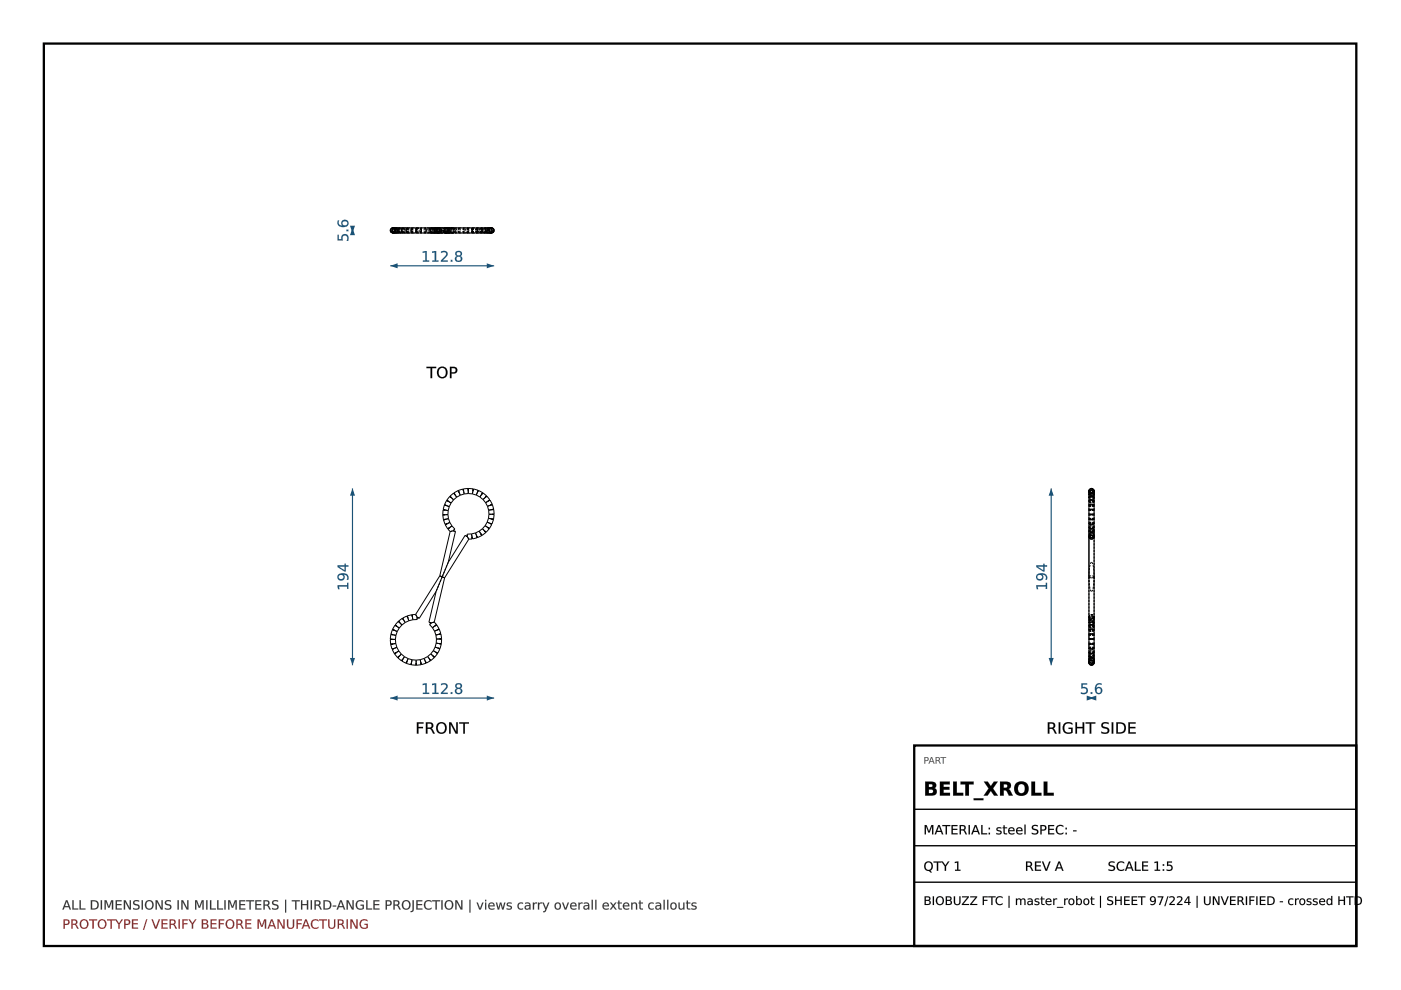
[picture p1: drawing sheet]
<svg xmlns="http://www.w3.org/2000/svg" width="297mm" height="210mm" viewBox="0 0 297 210" stroke-linecap="round" stroke-linejoin="round" font-family="sans-serif">
<path d="M9.3 9.2h278.3v191.4h-278.3z" fill="none" stroke="#000" stroke-width=".49"/>
<g fill="none" stroke="#000" stroke-width=".21">
<path d="M94.4 109.1l-.5 .1 .1 1 .6-.1M94.5 108.2h.5M94.5 108.2l-.6-.1v1h.5M94.6 110.1l-.6 .2 .4 .9 .5-.2M94.7 107.2l.6 .2M94.7 107.2l-.5-.1-.2 .9 .5 .2M94.9 111l-.5 .3 .5 .8 .5-.3M95 109.1h-.6M95 109.1l.1 .9M95 108.2v.9M95 119.2l-1.2 3.1M95.1 110l-.5 .1"/>
<path d="M95.1 110l.3 .8M95.2 106.4l.4 .2M95.2 106.4l-.5-.3-.5 .9 .5 .2M95.3 107.4l-.3 .8M95.4 110.8l-.5 .2M95.4 110.8l.4 .7M95.4 111.8l-.4 .4 .4 .5M95.4 112.7l-2.2 9.4M95.6 106.6l-.3 .8M95.8 105.6l.4 .4M95.8 105.6l-.5-.3-.6 .7 .5 .4M95.8 111.5l.6 .7-.4 .3"/>
<path d="M95.8 111.5l-.4 .3M96 112.5l-.6 .2M96 112.5l.6 .2-1.6 6.5M96.2 106l-.6 .6M96.5 105l-.3-.4-.8 .6 .4 .4M96.5 105l.3 .4M96.8 105.4l-.6 .6M97.4 104.5l-.3-.5-.8 .5 .2 .5M97.4 104.5l.2 .5M97.6 105l-.8 .4M98.3 104.2l-.2-.5-.9 .3 .2 .5M98.3 104.2l.1 .5"/>
<path d="M98.4 104.7l-.8 .3M99.1 113.8l.3 .5M99.1 113.8l-.5-.3-3.6 5.7M99.3 104.1l-.1-.5-1 .1 .1 .5M99.3 104.1v.5M99.3 104.1v-.5h1v.6M99.3 104.6l-.9 .1M99.3 104.6l.8 .1M99.4 114.3l-5.1 8.2M100 113.2l.1 .5M100 113.2l-.9 .1v.5M100.1 113.7v.6h-.7"/>
<path d="M100.1 104.7l.9 .3M100.3 104.2l-.2 .5M100.3 104.2l.1-.5 .9 .2-.1 .6M100.8 113l.2 .5M100.8 113l-.8 .2M101 105l.7 .4M101 113.5l.1 .5-.9 .3-.1-.6M101.2 104.5l-.2 .5M101.2 104.5l.2-.5 .9 .4-.2 .5M101.6 112.6l.3 .5M101.6 112.6l-.8 .4M101.7 105.4l.7 .5"/>
<path d="M101.9 113.1l.2 .5-.9 .4-.2-.5M102.1 104.9l-.4 .5M102.1 104.9l.3-.4 .8 .6-.4 .4M102.3 112.1l.4 .4M102.3 112.1l-.7 .5M102.4 105.9l.6 .7M102.7 112.5l.3 .4-.8 .6-.3-.4M102.8 105.5l.4-.3 .6 .7-.4 .4M102.8 105.5l-.4 .4M102.9 111.4l.4 .4M102.9 111.4l-.6 .7M103 106.6l.4 .7"/>
<path d="M103.3 110.7l.5 .2M103.3 110.7l-.4 .7M103.3 111.8l.4 .3-.6 .7-.4-.3M103.4 107.3l.2 .9M103.4 106.3l.5-.3 .5 .9-.5 .2M103.4 106.3l-.4 .3M103.6 109.9l.5 .1M103.6 109.9l-.3 .8M103.6 108.2l.1 .8M103.7 109h.5M103.7 109l-.1 .9M103.8 110.9l.5 .3-.5 .8-.5-.2"/>
<path d="M103.9 107.1l.5-.1 .3 .9-.6 .2M103.9 107.1l-.5 .2M104.1 110l.5 .2-.3 .9-.5-.2M104.1 108.1l.6-.1 .1 1h-.6M104.1 108.1l-.5 .1M104.2 109l.6 .1-.2 1-.5-.1M83.3 135.6h.5M83.3 135.6h-.6l.1 1 .6-.1M83.4 136.5l-.6 .2 .3 .9 .5-.1M83.4 134.6l.5 .1M83.4 134.6l-.5-.1-.2 1 .6 .1M83.6 137.5l-.4 .2 .4 .9 .5-.3"/>
<path d="M83.7 133.7l.5 .2M83.7 133.7l-.5-.2-.3 .9 .5 .2M83.8 135.6l.1 .8M83.9 136.4l-.5 .1M83.9 136.4l.2 .9M83.9 134.7l-.1 .9M84.1 138.3l-.4 .4 .6 .7 .4-.3M84.1 137.3l-.5 .2M84.1 137.3l.4 .7M84.2 132.8l.4 .4M84.2 132.8l-.5-.2-.5 .8 .5 .3M84.2 133.9l-.3 .8"/>
<path d="M84.5 138l-.4 .3M84.5 138l.6 .7M84.6 133.2l-.4 .7M84.7 139.1l-.3 .4 .7 .6 .4-.4M84.8 132.1l.4 .4M84.8 132.1l-.4-.3-.6 .7 .4 .3M85.1 138.7l-.4 .4M85.1 138.7l.7 .5M85.2 132.5l-.6 .7M85.5 139.7l-.3 .5 .9 .4 .2-.5M85.6 131.5l.3 .5M85.6 131.5l-.3-.4-.8 .6 .3 .4"/>
<path d="M85.8 139.2l-.3 .5M85.8 139.2l.7 .4M85.9 132l-.7 .5M86.5 131.1l.2 .5M86.5 131.1l-.2-.5-.9 .4 .2 .5M86.5 139.6l-.2 .5M86.5 139.6l.9 .3M86.7 131.6l-.8 .4M87.4 139.9l-.1 .5M87.4 139.9l.8 .1M87.5 130.9v.5M87.5 130.9l-.2-.6-.9 .3 .1 .5"/>
<path d="M87.5 131.4l-.8 .2M88.1 130.3l.3 .5M88.1 130.3h-.7l.1 .6M88.2 140v.5M88.4 130.8l.1 .6h-1M89.1 139.9l.1 .5M89.1 139.9l-.9 .1M89.9 139.6l.2 .5M89.9 139.6l-.8 .3M90.7 139.2l.3 .4M90.7 139.2l-.8 .4M91 139.6l.3 .5-.9 .5-.3-.5"/>
<path d="M91.3 138.6l.4 .4M91.3 138.6l-.6 .6M91.5 132.1l-.4 .3 .6 .7M91.7 133.1l.4 .7M91.7 139l.4 .4-.8 .6-.3-.4M91.9 138l.4 .2M91.9 138l-.6 .6M92.1 131.9l-.6 .2M92.1 131.9l.4 .5-.4 .4M92.1 132.8l-.4 .3M92.1 132.8l.5-.3 .5 .8-.5 .3M92.1 133.8l.3 .8"/>
<path d="M92.3 137.2l.5 .2M92.3 137.2l-.4 .8M92.3 138.2l.5 .4-.6 .7-.5-.3M92.4 134.6l.1 .9M92.5 125.4l-3.6 5.7-.5-.3M92.5 125.4l-1.6 6.5 .6 .2M92.5 136.4h.5M92.5 136.4l-.2 .8M92.5 135.5v.9M92.6 133.6l-.5 .2M92.6 133.6l.5-.2 .4 .9-.5 .2M92.8 137.4l.5 .2-.5 .9-.5-.3"/>
<path d="M93 134.5l-.6 .1M93 134.5l.5-.1 .1 1-.5 .1M93 136.4l.6 .2-.3 .9-.5-.1M93.1 135.5h-.6M93.1 135.5h.5v1l-.6-.1M93.2 122.1l.6 .2M93.2 122.1l-5.1 8.2M93.8 122.3l.5 .2M93.8 122.3l-1.3 3.1M94.3 122.5l-2.2 9.4M86.3 140.1l-.1 .6 .9 .2 .2-.5M87.3 140.4l-.1 .6h1v-.5"/>
<path d="M89.2 140.4l.1 .5-1 .1-.1-.5M90.1 140.1l.2 .5-.9 .3-.2-.5"/>
</g>
<g fill="none" stroke="#000" stroke-width=".21" stroke-dasharray=".5 .2" stroke-linecap="butt">
<path d="M93.9 109.1h.5M93.9 109.2l.5-.1M93.9 108.1l.6 .1M94 108l.5 .2M94 110.2l.6-.1M94 110.3l.6-.2M94.2 107.1l.5 .1M94.2 107l.5 .2M94.4 111.2l.5-.2M94.4 111.3l.5-.3M94.7 106.1l.5 .3M94.7 106l.5 .4"/>
<path d="M94.9 112.1l.5-.3M95 112.2l.4-.4M95 119.2l-1.2 3.1M95.3 105.3l.5 .3M95.4 105.2l.4 .4M95.4 112.7l.6-.2M95.8 105.6l.4 .4M96 112.5l.4-.3M96.2 104.6l.3 .4M96.3 104.5l.2 .5M96.5 105l.3 .4M96.6 112.7l-.6-.2"/>
<path d="M97.1 104l.3 .5M97.2 104l.2 .5M97.4 104.5l.2 .5M98.1 103.7l.2 .5M98.2 103.7l.1 .5M98.3 104.2l.1 .5M99.1 113.8l-.5-.3M99.1 113.8v-.5M99.2 103.6l.1 .5M99.3 104.1v.5M99.3 103.6v.5M99.4 114.3l-.3-.5"/>
<path d="M100.1 113.7l-.1-.5M100.1 114.3v-.6M100.2 114.3l-.1-.6M100.3 104.2l-.2 .5M100.3 103.6v.6M100.4 103.7l-.1 .5M101 113.5l-.2-.5M101.1 114l-.1-.5M101.2 104.5l-.2 .5M101.2 114l-.2-.5M101.3 103.9l-.1 .6M101.4 104l-.2 .5"/>
<path d="M101.9 113.1l-.3-.5M102.1 104.9l-.4 .5M102.1 113.6l-.2-.5M102.2 113.5l-.3-.4M102.3 104.4l-.2 .5M102.4 104.5l-.3 .4M102.7 112.5l-.4-.4M102.8 105.5l-.4 .4M103 112.9l-.3-.4M103.1 112.8l-.4-.3M103.2 105.1l-.4 .4M103.2 105.2l-.4 .3"/>
<path d="M103.7 112.1l-.4-.3M103.8 112l-.5-.2M103.8 105.9l-.4 .4M103.9 106l-.5 .3M104.3 111.2l-.5-.3M104.3 111.1l-.5-.2M104.4 106.9l-.5 .2M104.4 107l-.5 .1M104.6 110.2l-.5-.2M104.6 110.1l-.5-.1M104.7 107.9l-.6 .2M104.7 108l-.6 .1"/>
<path d="M104.8 109.1l-.6-.1M104.8 109h-.6M82.7 135.6h.6M82.7 135.5l.6 .1M82.8 136.6l.6-.1M82.8 136.7l.6-.2M82.9 134.5l.5 .1M82.9 134.4l.5 .2M83.1 137.6l.5-.1M83.2 137.7l.4-.2M83.2 133.5l.5 .2M83.2 133.4l.5 .3"/>
<path d="M83.6 138.6l.5-.3M83.7 138.7l.4-.4M83.7 132.6l.5 .2M83.8 132.5l.4 .3M84.3 139.4l.4-.3M84.4 139.5l.3-.4M84.4 131.8l.4 .3M84.5 131.7l.3 .4M84.7 139.1l.4-.4M84.8 132.1l.4 .4M85.3 131.1l.3 .4M85.4 131l.2 .5"/>
<path d="M85.5 139.7l.3-.5M85.6 131.5l.3 .5M86.3 130.6l.2 .5M86.4 130.6l.1 .5M86.5 131.1l.2 .5M87.3 130.3l.2 .6M87.4 130.3l.1 .6M87.5 130.9v.5M88.1 130.3l.3 .5M88.4 130.8l.1 .6M88.9 131.1l-.5-.3M91 139.6l-.3-.4"/>
<path d="M91.5 132.1l-.6-.2M91.5 132.1l-.4 .3M91.7 139l-.4-.4M92.1 131.9l-.6 .2M92.1 139.4l-.4-.4M92.2 139.3l-.5-.3M92.5 132.4l-.4 .4M92.6 132.5l-.5 .3M92.8 138.6l-.5-.4M92.8 138.5l-.5-.3M93.1 133.3l-.5 .3M93.1 133.4l-.5 .2"/>
<path d="M93.3 137.6l-.5-.2M93.3 137.5l-.5-.1M93.5 134.3l-.5 .2M93.5 134.4l-.5 .1M93.6 136.6l-.6-.2M93.6 136.5l-.6-.1M93.6 135.4l-.5 .1M93.6 135.5h-.5M93.8 122.3l-1.3 3.1M94.3 122.5l-.5-.2M85.1 140.1l.4-.4M85.2 140.2l.3-.5"/>
<path d="M86.1 140.6l.2-.5M86.2 140.7l.1-.6M86.3 140.1l.2-.5M87.1 140.9l.2-.5M87.2 141l.1-.6M87.3 140.4l.1-.5M88.2 141v-.5M88.2 140.5v-.5M88.3 141l-.1-.5M89.2 140.4l-.1-.5M89.3 140.9l-.1-.5M89.4 140.9l-.2-.5"/>
<path d="M90.1 140.1l-.2-.5M90.3 140.6l-.2-.5M90.4 140.6l-.3-.5M91.3 140.1l-.3-.5M91.3 140l-.3-.4"/>
</g>
<path d="M82.7 148h22.1" fill="none" stroke="#1a5276" stroke-width=".24"/>
<g fill="#1a5276">
<path d="M82.7 148l1.6-.5v1z"/>
<path d="M103.2 147.5l1.6 .5-1.6 .5z"/>
<path d="M89.6 145l.9-.1v2h.5v.2h-1.3v-.2h.5v-1.7l-.6 .1zM91.6 145l.9-.1v2h.5v.2h-1.3v-.2h.5v-1.7l-.6 .1zM93.5 145a.8 .8 0 0 1 1-.1 .8 .8 0 0 1 .3 1l-.9 1h1v.2h-1.4v-.2l.5-.5a.97 .97 0 0 0 .5-1.2l-.5-.1-.5 .2zM95.6 146.8h.3v.3h-.3zM96.8 146.5a.46 .46 0 0 0 .9 0 .46 .46 0 0 0-.9 0zM96.7 145a.7 .7 0 0 1 .9-.1 .7 .7 0 0 1 .2 .9l-.3 .1a.7 .7 0 0 1 .4 1.1 .7 .7 0 0 1-1.1 .1 .62 .62 0 0 1-.3-.6 .62 .62 0 0 1 .4-.6l-.4-.3zM96.8 145.4a.41 .41 0 0 0 .8 0 .41 .41 0 0 0-.8 0z"/>
<path d="M89.6 145l.9-.1v2h.5v.3h-1.3v-.3h.5v-1.7l-.6 .1zM89.6 145v.3l.6-.2v1.8h-.5v.2h1.3v-.2h-.5v-2zM91.6 145l.9-.1v2h.5v.3h-1.4v-.3h.6v-1.7l-.6 .1zM91.6 145v.3l.6-.2v1.8h-.5v.2h1.3v-.2h-.5v-2zM93.5 145a.81 .81 0 0 1 1.1-.1 .81 .81 0 0 1 .1 1.2l-.8 .8h1v.3h-1.4a.6 .6 0 0 1 .5-.8 .96 .96 0 0 0 .5-1.2l-.5-.1-.5 .2zM93.5 145v.3a.57 .57 0 0 1 .9-.2 .57 .57 0 0 1 0 .9l-.9 .9v.2h1.4v-.2h-1.1l.9-.9a.73 .73 0 0 0 0-1 .73 .73 0 0 0-1-.1zM95.6 146.7h.3v.5h-.3zM95.6 146.8v.3h.3v-.3zM96.8 146.5a.45 .45 0 0 0 .9 0 .45 .45 0 0 0-.9 0zM96.8 146.5a.48 .48 0 0 1 .9 0 .48 .48 0 0 1-.9 0zM96.7 145a.71 .71 0 0 1 .9-.1 .71 .71 0 0 1 .3 .9l-.4 .1a.63 .63 0 0 1 .5 .7 .63 .63 0 0 1-.5 .6 .69 .69 0 0 1-1-.4 .69 .69 0 0 1 .4-.9 .53 .53 0 0 1-.4-.4 .53 .53 0 0 1 .2-.5zM96.7 145a.54 .54 0 0 0 .2 1 .66 .66 0 0 0-.4 .8 .66 .66 0 0 0 1 .3 .63 .63 0 0 0 .5-.5 .63 .63 0 0 0-.5-.7 .59 .59 0 0 0 .4-.8 .59 .59 0 0 0-.9-.2zM96.8 145.4a.4 .4 0 0 0 .8 0 .4 .4 0 0 0-.8 0zM96.8 145.5a.43 .43 0 0 1 .8 0 .43 .43 0 0 1-.8 0z"/>
</g>
<path d="M74.7 103.6v37.4" fill="none" stroke="#1a5276" stroke-width=".24"/>
<g fill="#1a5276">
<path d="M74.7 103.6l.6 1.5h-1.1z"/>
<path d="M74.2 139.5h1.1l-.6 1.5z"/>
<path d="M71.6 124.1h2v-.5h.3v1.3h-.3v-.5h-1.7l.1 .5h-.3zM71.7 121.9a1.24 1.24 0 0 1 1.4-.4 1.24 1.24 0 0 1 .8 1.2l-.1 .2h-.3a.71 .71 0 0 0 0-.8 .71 .71 0 0 0-.7-.3 .75 .75 0 0 1 0 1.1 .75 .75 0 0 1-1 0 .75 .75 0 0 1-.1-1zM71.8 122.4a.51 .51 0 0 0 1 0 .51 .51 0 0 0-1 0zM71.8 120.1l1.3 .8v-.8zM71.6 119.8h1.5v-.3h.2v.3h.6v.3h-.6v1.1h-.3l-1.4-1z"/>
<path d="M71.6 124.1h2v-.5h.3v1.3h-.3v-.5h-1.7l.1 .5h-.3zM71.6 124.1l.1 .8h.3l-.2-.5h1.8v.5h.3v-1.3h-.3v.5zM71.7 121.9a1.25 1.25 0 0 1 1.4-.4 1.25 1.25 0 0 1 .8 1.2l-.1 .3-.3-.1a.69 .69 0 0 0 0-.7 .69 .69 0 0 0-.7-.3v-.1a.68 .68 0 0 1-.1 1.2 .79 .79 0 0 1-1-.1 .79 .79 0 0 1 0-1zM71.7 121.9a.74 .74 0 0 0 .1 1 .74 .74 0 0 0 1-.1 .74 .74 0 0 0 0-1 .72 .72 0 0 1 .7 .3 .72 .72 0 0 1 0 .8h.3a1.04 1.04 0 0 0-.2-1.2 1.04 1.04 0 0 0-1.2-.1zM71.8 122.4a.5 .5 0 0 0 1 0 .5 .5 0 0 0-1 0zM71.8 122.3a.55 .55 0 0 1 1.1 0 .55 .55 0 0 1-1.1 0zM71.9 120.1l1.2 .8v-.8zM71.8 120.1h1.3v.8zM71.6 119.8h1.5l-.1-.3h.3v.3h.6v.4l-.6-.1v1.1h-.3l-1.4-1zM71.6 119.8v.4l1.4 1h.3v-1.1h.6v-.3l-.6 .1v-.4h-.2v.4z"/>
</g>
<g fill="#000">
<path d="M88.4 153.1h1.4v.3h-1.1v.7h1v.3h-1v1.1h-.3zM90.3 153.1h.7a.67 .67 0 0 1 .8 .5 .67 .67 0 0 1-.3 .8l.7 1.1h-.4l-.4-.8-.4-.2h-.4v1h-.3zM90.6 153.4v.9h.4a.43 .43 0 0 0 .5-.5 .43 .43 0 0 0-.5-.4zM93 153.6a.95 .95 0 0 0-.1 1.2 .95 .95 0 0 0 1.1 .4 .96 .96 0 0 0 .4-1.2 .96 .96 0 0 0-1.2-.5zM92.4 154.3a1.2 1.2 0 0 1 2.4 0 1.2 1.2 0 0 1-2.4 0zM95.2 153.1h.5l1 2.1v-2.1h.4v2.4h-.5l-1.1-2v2h-.3zM97.4 153.1h2v.3h-.8v2.1h-.4v-2.1h-.8z"/>
<path d="M88.4 153.1h1.4v.3h-1.1v.7h1v.3h-1v1.2h-.3zM88.4 153.1v2.4h.3v-1.1h1v-.3h-1v-.7h1.1v-.3zM90.3 153.1h.7a.69 .69 0 0 1 .9 .5 .69 .69 0 0 1-.4 .8l.3 .3 .4 .9h-.4l-.5-1-.7-.1v1.1h-.3zM90.3 153.1v2.4h.3v-1l.7 .1 .5 .9h.4l-.5-.8-.3-.3a.65 .65 0 0 0 .4-.8 .65 .65 0 0 0-.8-.4zM90.6 153.4v.9l.4-.1a.41 .41 0 0 0 .5-.4 .41 .41 0 0 0-.5-.4zM90.6 153.4a.72 .72 0 0 1 .9 .2v.2a.42 .42 0 0 1-.5 .5h-.4zM93 153.6a.93 .93 0 0 0-.1 1.2 .93 .93 0 0 0 1.1 .4 .95 .95 0 0 0 .3-1.2 .95 .95 0 0 0-1.1-.5zM93 153.6a.85 .85 0 0 1 1.1-.1 .85 .85 0 0 1 .3 1.1 .79 .79 0 0 1-1 .7 .79 .79 0 0 1-.6-1zM92.4 154.3a1.22 1.22 0 0 1 2.4 0 1.22 1.22 0 0 1-2.4 0zM92.4 154.3a1.2 1.2 0 0 0 2.4 0 1.2 1.2 0 0 0-2.4 0zM95.2 153.1h.5l1 2.1v-2.1h.4v2.5h-.5l-1.1-2.1 .1 2.1h-.4zM95.2 153.1v2.4h.3l.1-2 1 2h.5v-2.4h-.4v2.1l-1-2.1zM97.4 153.1h2v.3h-.8v2.2h-.4v-2.2h-.8zM97.4 153.1v.3h.8v2.1h.4l-.1-2.1h.9v-.3z"/>
</g>
<g fill="none" stroke="#000" stroke-width=".21">
<path d="M83.4 48.3a.54 .54 0 0 0-.6 .6 .54 .54 0 0 0 .6 .5M83.4 48.4l.2-.1a.54 .54 0 0 0-.4 .6 .54 .54 0 0 0 .4 .5 .54 .54 0 0 1-.5-.4 .54 .54 0 0 1 .3-.6zM83.8 48.4l.3-.1a.56 .56 0 0 0-.4 .6 .56 .56 0 0 0 .4 .5 .55 .55 0 0 1-.5-.4 .55 .55 0 0 1 .2-.6zM84.5 48.4l.2-.1a.59 .59 0 0 0-.3 .6 .59 .59 0 0 0 .3 .5 .57 .57 0 0 1-.4-.4 .57 .57 0 0 1 .2-.6zM85.3 48.4l.2-.1-.3 .6 .3 .5a.6 .6 0 0 1-.2-1zM86.2 48.4l.1-.1-.1 .6 .1 .5-.2-.3zM87.2 48.4l.1-.1v1.1l-.2-.3zM88.2 48.3v1.1M89.2 48.3l.2 .6-.2 .5zM90.1 48.3l.3 .6-.3 .5 .2-.5zM91 48.3a.59 .59 0 0 1 .3 .6 .59 .59 0 0 1-.3 .5l.3-.5zM91.7 48.3a.56 .56 0 0 1 .5 .6 .56 .56 0 0 1-.5 .5 .59 .59 0 0 0 .4-.5 .59 .59 0 0 0-.4-.6z"/>
<path d="M92.3 48.3a.54 .54 0 0 1 .5 .6 .54 .54 0 0 1-.5 .5 .56 .56 0 0 0 .5-.5 .56 .56 0 0 0-.5-.6zM92.8 48.3a.54 .54 0 0 1 .5 .6 .54 .54 0 0 1-.5 .5 .54 .54 0 0 0 .5-.5 .54 .54 0 0 0-.5-.6zM93 48.3a.54 .54 0 0 1 .6 .6 .54 .54 0 0 1-.6 .5M93.1 48.3a.54 .54 0 0 1 .5 .6 .54 .54 0 0 1-.5 .5M93.8 48.3a.54 .54 0 0 1 .5 .6 .54 .54 0 0 1-.5 .5M99.1 48.3l.2 .2 .1 .4-.1 .3-.2 .2M100.1 48.3l.1 .6-.1 .5zM101 48.3l.2 .6-.2 .5 .1-.5zM101.9 48.3a.61 .61 0 0 1 0 1.1l.2-.5zM102.7 48.3a.56 .56 0 0 1 .4 .6 .56 .56 0 0 1-.4 .5 .61 .61 0 0 0 0-1.1zM103.3 48.3a.55 .55 0 0 1 .5 .6 .55 .55 0 0 1-.5 .5 .56 .56 0 0 0 .4-.5 .56 .56 0 0 0-.4-.6zM103.8 48.3a.54 .54 0 0 1 .5 .6 .54 .54 0 0 1-.5 .5 .55 .55 0 0 0 .5-.5 .55 .55 0 0 0-.5-.6z"/>
<path d="M104.1 48.3l.5 .3v.3l-.2-.5zM104.2 48.3a.54 .54 0 0 1 .6 .6 .54 .54 0 0 1-.6 .5M104.2 48.3h-20.9a.54 .54 0 0 0-.6 .6 .54 .54 0 0 0 .6 .5h20.9M104.6 48.9l-.2 .4-.3 .1"/>
</g>
<g fill="none" stroke="#000" stroke-width=".21" stroke-dasharray=".5 .2" stroke-linecap="butt">
<path d="M82.7 48.9l.1 .2 .5 .3M82.9 48.9v.2l.5 .3M82.9 48.9l.2 .4 .3 .1M83.2 48.9l.1 .2 .4 .3M83.3 48.3l-.5 .3-.1 .3M83.3 49.4a.54 .54 0 0 0 .5-.5 .54 .54 0 0 0-.5-.6M83.3 49.4v-1.1M83.4 49.4a.54 .54 0 0 0 .5-.5 .54 .54 0 0 0-.5-.6M83.4 49.4v-1.1M83.4 48.3l-.3 .1-.2 .5M83.4 48.3l-.5 .3v.3M83.4 48.3h.3"/>
<path d="M83.4 49.4h.3M83.6 49.4a.54 .54 0 0 0 .5-.5 .54 .54 0 0 0-.5-.6M83.6 49.4v-1.1M83.7 48.3l-.4 .3-.1 .3M83.7 49.4a.54 .54 0 0 0 .5-.5 .54 .54 0 0 0-.5-.6M83.7 49.4v-1.1M83.7 48.3h.5M83.7 49.4h.5M83.7 48.9l.3 .4 .2 .1M83.8 48.9l.2 .4 .2 .1M84.1 49.4a.55 .55 0 0 0 .4-.5 .55 .55 0 0 0-.4-.6M84.1 49.4v-1.1"/>
<path d="M84.2 48.3l-.2 .1-.2 .5M84.2 49.4a.55 .55 0 0 0 .4-.5 .55 .55 0 0 0-.4-.6M84.2 49.4v-1.1M84.2 48.3l-.2 .1-.3 .5M84.2 48.3h.6M84.2 49.4h.6M84.4 48.9l.2 .4 .2 .1M84.7 49.4l.3-.2 .1-.3M84.7 49.4v-1.1M84.8 49.4l.3-.2 .1-.3M84.8 48.3a.61 .61 0 0 0 0 1.1M84.8 48.3l-.2 .1-.2 .5"/>
<path d="M84.8 49.4v-1.1M84.8 48.3h.8M84.8 49.4h.8M85.1 48.9l-.1-.4-.3-.2M85.2 48.9l-.1-.4-.3-.2M85.5 49.4l.2-.2 .1-.3M85.5 49.4v-1.1M85.6 49.4l.3-.5M85.6 48.3l-.2 .6 .2 .5M85.6 48.3a.61 .61 0 0 0 0 1.1M85.6 49.4v-1.1M85.6 48.3h.9"/>
<path d="M85.6 49.4h.9M85.8 48.9l-.1-.4-.2-.2M85.9 48.9l-.3-.6M86.3 49.4l.2-.5M86.3 49.4v-1.1M86.5 49.4l.2-.5M86.5 48.3l-.1 .6 .1 .5M86.5 48.3l-.2 .6 .2 .5M86.5 49.4v-1.1M86.5 48.3h1M86.5 49.4h1M86.5 48.9l-.2-.6"/>
<path d="M86.7 48.9l-.2-.6M87.3 49.4l.1-.5M87.3 49.4v-1.1M87.4 48.9l-.1-.6M87.5 49.4v-.5M87.5 48.3v1.1M87.5 48.3l-.2 .6 .2 .5M87.5 49.4v-1.1M87.5 48.3h.9M87.5 49.4h.9M87.5 48.9v-.6M88.2 48.9v-.6"/>
<path d="M88.2 49.4v-.5M88.4 48.3l-.2 .2-.1 .4 .1 .3 .2 .2M88.4 48.3l.3 .1 .2 .5M88.4 49.4v-1.1M88.4 49.4l.1-.5M88.5 48.9l-.1-.6M88.9 48.9l-.2 .4-.3 .1M89.1 48.9l.1-.6M89.2 49.4l-.1-.5M89.2 49.4v-1.1M89.9 48.9l.2-.6M90.1 49.4l-.2-.5"/>
<path d="M90.1 49.4v-1.1M90.7 48.9l.1-.4 .2-.2M91 49.4l-.2-.2-.1-.3M91 49.4v-1.1M91.3 48.9l.2-.4 .2-.2M91.5 49.4a.54 .54 0 0 1-.6-.5 .54 .54 0 0 1 .6-.6M91.5 48.3l.4 .2 .2 .4M91.5 49.4v-1.1M91.5 49.4a.56 .56 0 0 1-.4-.5 .56 .56 0 0 1 .4-.6M91.5 48.3h.6M91.5 49.4h.6M91.7 49.4l-.2-.2-.2-.3"/>
<path d="M91.7 49.4v-1.1M92.1 48.9l-.2 .3-.4 .2M92.1 49.4a.55 .55 0 0 1-.4-.5 .55 .55 0 0 1 .4-.6M92.1 48.3l.4 .3v.3M92.1 49.4v-1.1M92.1 48.3l.4 .3 .1 .3M92.1 48.3h.5M92.1 49.4h.5M92.3 49.4a.55 .55 0 0 1-.4-.5 .55 .55 0 0 1 .4-.6M92.3 49.4v-1.1M92.5 48.9l.3-.4 1-.2M92.5 48.9v.2l-.4 .3"/>
<path d="M92.6 48.9l-.1 .2-.4 .3M92.6 49.4a.54 .54 0 0 1-.5-.5 .54 .54 0 0 1 .5-.6M92.6 48.3l.4 .3 .1 .3M92.6 49.4v-1.1M92.6 48.3l.3 .1 .2 .5M92.6 48.3h.4M92.6 49.4h.4M92.8 49.4a.54 .54 0 0 1-.5-.5 .54 .54 0 0 1 .5-.6M92.8 49.4v-1.1M93 49.4a.54 .54 0 0 1-.6-.5 .54 .54 0 0 1 .6-.6M93 48.3l.4 .3 .1 .3M93 49.4v-1.1"/>
<path d="M93 48.3l.2 .1 .3 .5M93 48.3h.1M93 49.4h.1M93 49.4a.54 .54 0 0 1-.5-.5 .54 .54 0 0 1 .5-.6M93.1 49.4a.54 .54 0 0 1-.6-.5 .54 .54 0 0 1 .6-.6M93.1 48.3l.5 .3v.3M93.1 49.4v-1.1M93.1 48.3h-4.7M93.1 49.4h-1.6M93.1 48.3h-1.6M93.1 48.9l-.1 .2-.4 .3M93.1 48.9l-.2 .4-.3 .1"/>
<path d="M93.5 48.9l-.1 .2-.4 .3M93.5 48.9l-.3 .4-.2 .1M93.6 48.9v.2l-.5 .3M93.8 49.4a.54 .54 0 0 1-.6-.5 .54 .54 0 0 1 .6-.6M93.8 48.3l.9 .2 .3 .4M93.8 49.4l-1-.2-.3-.3M93.8 49.4h-5.4M93.9 48.9l.1 .2 .4 .3M93.9 48.9l.1 .2 .5 .3M94 48.9v.2l.5 .3M94 48.9l.3 .4 .3 .1M94 48.9l.1 .2 .5 .3"/>
<path d="M94.2 48.9l.3 .4 .2 .1M94.4 48.9l.2 .4 .3 .1M94.4 48.9l.1 .2 .4 .3M94.4 49.4a.54 .54 0 0 0 .6-.5 .54 .54 0 0 0-.6-.6M94.4 48.3l-.4 .3-.1 .3M94.4 49.4v-1.1M94.4 48.3h.1M94.4 49.4h.1M94.5 49.4a.54 .54 0 0 0 .5-.5 .54 .54 0 0 0-.5-.6M94.5 48.3l-.5 .3-.1 .3M94.5 49.4v-1.1M94.5 48.3l-.5 .3v.3"/>
<path d="M94.5 48.3h.2M94.5 49.4h.2M94.6 49.4a.54 .54 0 0 0 .5-.5 .54 .54 0 0 0-.5-.6M94.6 48.3l-.5 .3-.1 .3M94.6 49.4v-1.1M94.6 48.3l-.3 .1-.3 .5M94.6 49.4h-.2M94.6 48.3h-.2M94.7 48.9l.2 .4 .3 .1M94.7 49.4a.54 .54 0 0 0 .6-.5 .54 .54 0 0 0-.6-.6M94.7 48.3l-.2 .1-.3 .5M94.7 49.4v-1.1"/>
<path d="M94.7 48.3h.5M94.7 49.4h.5M94.7 48.9l.3 .4 .2 .1M94.9 49.4a.54 .54 0 0 0 .5-.5 .54 .54 0 0 0-.5-.6M94.9 48.3l-.4 .3-.1 .3M94.9 49.4v-1.1M94.9 48.3l-.3 .1-.2 .5M94.9 49.4h-.3M94.9 48.3h-.3M94.9 48.9l.1 .2 .4 .3M95 48.9v.2l.4 .3M95 48.9l-.3 .3-.9 .2"/>
<path d="M95.2 49.4a.55 .55 0 0 0 .4-.5 .55 .55 0 0 0-.4-.6M95.2 48.3l-.3 .1-.2 .5M95.2 49.4v-1.1M95.2 48.3l-.2 .1-.3 .5M95.2 48.3h.6M95.2 49.4h.6M95.3 48.9l.1 .2 .4 .3M95.4 49.4a.55 .55 0 0 0 .4-.5 .55 .55 0 0 0-.4-.6M95.4 48.3l-.4 .3v.3M95.4 49.4v-1.1M95.4 48.3l-.4 .3-.1 .3M95.4 49.4h-.5"/>
<path d="M95.4 48.3h-.5M95.4 48.9l.2 .3 .4 .2M95.8 49.4l.3-.2 .1-.3M95.8 48.3l-.4 .3-.1 .3M95.8 49.4v-1.1M95.8 48.3a.59 .59 0 0 0-.4 .6 .59 .59 0 0 0 .4 .5M95.8 48.3h.7M95.8 49.4h.7M96 48.3l-.4 .2-.2 .4M96 49.4a.56 .56 0 0 0 .4-.5 .56 .56 0 0 0-.4-.6M96 48.3l.5 .3 .1 .3M96 48.3v1.1"/>
<path d="M96 49.4h-.6M96 48.3h-.6M96 49.4h-2.2M96 48.3h-2.2M96.2 48.9l-.1-.4-.3-.2M96.5 48.3a.59 .59 0 0 0-.3 .6 .59 .59 0 0 0 .3 .5M96.5 49.4l.2-.2 .1-.3M96.5 48.3l-.2 .6 .2 .5M96.5 49.4v-1.1M96.5 48.3h.9M96.5 49.4h.9M96.6 48.9l-.1 .2-.5 .3"/>
<path d="M96.8 48.9l-.1-.4-.2-.2M97.4 48.3l-.3 .6 .3 .5M97.4 49.4l.2-.5M97.4 48.3l-.2 .6 .2 .5M97.4 49.4v-1.1M97.4 48.3h.9M97.4 49.4h.9M97.6 48.9l-.2-.6M98.3 48.3l-.2 .6 .2 .5M98.3 49.4l.1-.5M98.3 48.3v1.1M98.3 49.4v-1.1"/>
<path d="M98.3 48.3h1M98.3 49.4h1M98.4 48.9l-.1-.6M99.1 48.9v-.6M99.1 49.4a.55 .55 0 0 1-.5-.5 .55 .55 0 0 1 .5-.6M99.1 49.4v-.5M99.1 48.3v1.1M99.3 48.3v1.1M99.3 49.4v-.5M99.3 49.4v-1.1M99.3 48.3h1M99.3 49.4h1"/>
<path d="M99.3 48.9v-.6M100 48.9l.1-.6M100.1 49.4l-.1-.5M100.1 49.4v-1.1M100.1 48.9l.2-.6M100.3 48.3v1.1M100.3 49.4l-.2-.5M100.3 48.3l.1 .6-.1 .5M100.3 49.4v-1.1M100.3 48.3h.9M100.3 49.4h.9M100.8 48.9l.2-.6"/>
<path d="M101 48.9l.2-.6M101 49.4l-.2-.5M101 49.4v-1.1M101.2 48.3l.1 .6-.1 .5M101.2 49.4l-.2-.5M101.2 48.3l.2 .6-.2 .5M101.2 49.4v-1.1M101.2 48.3h.9M101.2 49.4h.9M101.6 48.9l.3-.6M101.7 48.9l.1-.4 .3-.2M101.9 49.4l-.3-.5"/>
<path d="M101.9 49.4v-1.1M102.1 48.3l.2 .6-.2 .5M102.1 49.4l-.3-.2-.1-.3M102.1 48.3a.59 .59 0 0 1 .3 .6 .59 .59 0 0 1-.3 .5M102.1 49.4v-1.1M102.1 48.3h.7M102.1 49.4h.7M102.3 48.9l.1-.4 .3-.2M102.4 48.9l.1-.4 .3-.2M102.7 49.4l-.3-.2-.1-.3M102.7 49.4v-1.1M102.8 48.3l.4 .3v.3"/>
<path d="M102.8 49.4l-.3-.2-.1-.3M102.8 49.4v-1.1M102.8 48.3a.59 .59 0 0 1 .4 .6 .59 .59 0 0 1-.4 .5M102.8 48.3h.6M102.8 49.4h.6M103.2 48.9v.2l-.4 .3M103.3 49.4a.55 .55 0 0 1-.4-.5 .55 .55 0 0 1 .4-.6M103.3 49.4v-1.1M103.4 48.3l.4 .3 .1 .3M103.4 49.4a.55 .55 0 0 1-.4-.5 .55 .55 0 0 1 .4-.6M103.4 49.4v-1.1M103.4 48.3l.2 .1 .2 .5"/>
<path d="M103.4 48.3h.5M103.4 49.4h.5M103.8 49.4a.54 .54 0 0 1-.5-.5 .54 .54 0 0 1 .5-.6M103.8 49.4v-1.1M103.8 48.9l-.2 .4-.2 .1M103.9 48.3l.4 .3 .1 .3M103.9 49.4a.54 .54 0 0 1-.5-.5 .54 .54 0 0 1 .5-.6M103.9 49.4v-1.1M103.9 48.3l.2 .1 .3 .5M103.9 48.3h.2M103.9 49.4h.2M103.9 48.9l-.1 .2-.4 .3"/>
<path d="M104.1 49.4a.54 .54 0 0 1-.5-.5 .54 .54 0 0 1 .5-.6M104.1 49.4v-1.1M104.1 48.3l.5 .3 .1 .3M104.1 48.3l.3 .1 .3 .5M104.1 48.3h.1M104.1 49.4h.1M104.2 49.4a.54 .54 0 0 1-.5-.5 .54 .54 0 0 1 .5-.6M104.2 49.4v-1.1M104.4 48.9l-.3 .4-.2 .1M104.4 48.9l-.1 .2-.4 .3M104.7 48.9l-.3 .4-.3 .1M104.7 48.9l-.1 .2-.5 .3"/>
</g>
<path d="M82.7 56.4h22.1" fill="none" stroke="#1a5276" stroke-width=".24"/>
<g fill="#1a5276">
<path d="M82.7 56.4l1.6-.6v1.1z"/>
<path d="M103.2 55.8l1.6 .6-1.6 .5z"/>
<path d="M89.6 53.3l.9-.1v2h.5v.3h-1.3v-.3h.5v-1.7l-.6 .1zM91.6 53.3l.9-.1v2h.5v.3h-1.3v-.3h.5v-1.7l-.6 .1zM93.5 53.3a.8 .8 0 0 1 1-.1 .8 .8 0 0 1 .3 1l-.9 1h1v.3h-1.4v-.3l.5-.5a.97 .97 0 0 0 .5-1.1l-.5-.1-.5 .2zM95.6 55.1h.3v.4h-.3zM96.8 54.9a.46 .46 0 0 0 .9 0 .46 .46 0 0 0-.9 0zM96.7 53.3a.7 .7 0 0 1 .9-.1 .7 .7 0 0 1 .2 .9l-.3 .2a.7 .7 0 0 1 .4 1 .7 .7 0 0 1-1.1 .2 .62 .62 0 0 1-.3-.7 .62 .62 0 0 1 .4-.5l-.4-.3zM96.8 53.8a.41 .41 0 0 0 .8 0 .41 .41 0 0 0-.8 0z"/>
<path d="M89.6 53.3l.9-.1v2h.5v.3h-1.3v-.3h.5v-1.7l-.6 .1zM89.6 53.3v.3l.6-.1v1.7h-.5v.3h1.3v-.3h-.5v-2zM91.6 53.3l.9-.1v2h.5v.3h-1.4v-.3h.6v-1.7l-.6 .1zM91.6 53.3v.3l.6-.1v1.7h-.5v.3h1.3v-.3h-.5v-2zM93.5 53.3a.81 .81 0 0 1 1.1 0 .81 .81 0 0 1 .1 1.1l-.8 .8h1v.3h-1.4a.6 .6 0 0 1 .5-.8 .96 .96 0 0 0 .5-1.1l-.5-.1-.5 .2zM93.5 53.3v.4a.57 .57 0 0 1 .9-.2 .57 .57 0 0 1 0 .9l-.9 .8v.3h1.4v-.3h-1.1l.9-.8a.73 .73 0 0 0 0-1 .73 .73 0 0 0-1-.1zM95.6 55.1h.3v.4h-.3zM95.6 55.1v.4h.3v-.4zM96.8 54.9a.45 .45 0 0 0 .9 0 .45 .45 0 0 0-.9 0zM96.8 54.9a.48 .48 0 0 1 .9 0 .48 .48 0 0 1-.9 0zM96.7 53.3a.71 .71 0 0 1 .9-.1 .71 .71 0 0 1 .3 .9l-.4 .2a.63 .63 0 0 1 .5 .6 .63 .63 0 0 1-.5 .6 .69 .69 0 0 1-1-.3 .69 .69 0 0 1 .4-.9 .53 .53 0 0 1-.4-.4 .53 .53 0 0 1 .2-.6zM96.7 53.4a.54 .54 0 0 0 .2 .9 .66 .66 0 0 0-.4 .9 .66 .66 0 0 0 1 .3 .63 .63 0 0 0 .5-.6 .63 .63 0 0 0-.5-.6 .59 .59 0 0 0 .4-.8 .59 .59 0 0 0-.9-.3zM96.8 53.8a.4 .4 0 0 0 .8 0 .4 .4 0 0 0-.8 0zM96.8 53.8a.43 .43 0 0 1 .8 0 .43 .43 0 0 1-.8 0z"/>
</g>
<path d="M74.7 48.3v1.1" fill="none" stroke="#1a5276" stroke-width=".24"/>
<g fill="#1a5276">
<path d="M74.7 48.3l.6 1.6h-1.1z"/>
<path d="M74.2 47.9h1.1l-.6 1.5z"/>
<path d="M71.6 49.8h.2v.9h.6a.81 .81 0 0 1 .8-1.1 .81 .81 0 0 1 .7 1.2l-.1 .3h-.3a.61 .61 0 0 0 .1-.9 .61 .61 0 0 0-.9 0v.8h-1.1zM73.5 48.7h.4v.3h-.4zM72.6 47.3a.51 .51 0 0 0 1 0 .51 .51 0 0 0-1 0zM71.6 46.7h.3a.71 .71 0 0 0 0 .8 .71 .71 0 0 0 .7 .3 .75 .75 0 0 1 .2-1.1 .75 .75 0 0 1 1 .3 .75 .75 0 0 1-.4 1.1 1.21 1.21 0 0 1-1.9-1z"/>
<path d="M71.6 49.8h.3l-.1 .9h.6a.83 .83 0 0 1 .8-1.1 .83 .83 0 0 1 .7 1.2l-.1 .3h-.3a.59 .59 0 0 0 .1-.9 .59 .59 0 0 0-.9 0v.8h-1.1zM71.6 49.8v1.2h1.1a.61 .61 0 0 1 0-.9 .61 .61 0 0 1 .8 0 .61 .61 0 0 1 .1 .8l-.1 .2h.3a.87 .87 0 0 0-.1-1.2 .87 .87 0 0 0-1.1 0l-.2 .3v.5h-.6v-.9zM73.5 48.7h.4v.3h-.4zM73.5 48.7v.3h.4v-.3zM72.6 47.3a.5 .5 0 0 0 1 0 .5 .5 0 0 0-1 0zM72.6 47.4a.52 .52 0 0 1 1 0 .52 .52 0 0 1-1 0zM71.6 46.7h.3a.69 .69 0 0 0 0 .8 .69 .69 0 0 0 .7 .3 .68 .68 0 0 1 .1-1.1 .8 .8 0 0 1 1.2 .5 .8 .8 0 0 1-.8 .9 1.08 1.08 0 0 1-1.3-.1 1.08 1.08 0 0 1-.2-1.3zM71.6 46.7a1.04 1.04 0 0 0 .3 1.2 1.04 1.04 0 0 0 1.2 .2 .75 .75 0 0 0 .8-.8 .75 .75 0 0 0-.9-.7 .75 .75 0 0 0-.5 1.1l.2 .2a.72 .72 0 0 1-.8-.3 .72 .72 0 0 1 0-.9z"/>
</g>
<g fill="#000">
<path d="M90.4 77.8h2.1v.2h-.9v2.2h-.3v-2.2h-.9zM93.2 78.3a.95 .95 0 0 0-.1 1.1 .95 .95 0 0 0 1.1 .4 .96 .96 0 0 0 .3-1.2 .96 .96 0 0 0-1.1-.5zM92.6 78.9a1.2 1.2 0 0 1 2.4 0 1.2 1.2 0 0 1-2.4 0zM95.7 78v.9h.4a.45 .45 0 0 0 .5-.4 .45 .45 0 0 0-.5-.5zM95.4 77.8h.7a.72 .72 0 0 1 .9 .7 .72 .72 0 0 1-.9 .7h-.4v1h-.3z"/>
<path d="M90.4 77.8h2.1v.3l-.9-.1v2.2h-.3v-2.2l-.9 .1zM90.4 77.8v.2h.9v2.2h.3v-2.2h.9v-.2zM93.2 78.3a.93 .93 0 0 0-.1 1.1 .93 .93 0 0 0 1.1 .4 .95 .95 0 0 0 .3-1.2 .95 .95 0 0 0-1.1-.5zM93.2 78.2a.85 .85 0 0 1 1.1 0 .85 .85 0 0 1 .2 1.1 .79 .79 0 0 1-.9 .7 .79 .79 0 0 1-.6-1zM92.5 78.9a1.25 1.25 0 0 1 2.5 0 1.25 1.25 0 0 1-2.5 0zM92.6 78.9a1.2 1.2 0 0 0 2.4 0 1.2 1.2 0 0 0-2.4 0zM95.7 78v.9h.4a.43 .43 0 0 0 .5-.4 .43 .43 0 0 0-.5-.4zM95.7 78h.4a.47 .47 0 0 1 .5 .5 .47 .47 0 0 1-.5 .5h-.4zM95.4 77.8h.7a.74 .74 0 0 1 .9 .7 .74 .74 0 0 1-.9 .7h-.4v1h-.3zM95.4 77.8v2.4h.3v-1a.85 .85 0 0 0 1.2-.9l-.3-.4z"/>
</g>
<g fill="none" stroke="#000" stroke-width=".21">
<path d="M230.9 113.8a.55 .55 0 0 0 .5 .5 .55 .55 0 0 0 .6-.5M230.9 113.7a.55 .55 0 0 0 .5 .6 .55 .55 0 0 0 .6-.6M230.9 113.5a.55 .55 0 0 0 .5 .5 .55 .55 0 0 0 .6-.5M230.9 113.1a.56 .56 0 0 0 .5 .4 .56 .56 0 0 0 .6-.4 .55 .55 0 0 1-.6 .5 .55 .55 0 0 1-.5-.5zM230.9 112.5a.6 .6 0 0 0 .5 .3 .6 .6 0 0 0 .6-.3 .56 .56 0 0 1-.6 .4 .56 .56 0 0 1-.5-.4zM230.9 111.8l.5 .2 .6-.2a.6 .6 0 0 1-.6 .3 .6 .6 0 0 1-.5-.3zM230.9 110.9l.5 .2 .6-.2-.6 .3zM230.9 110h1.1l-.6 .2zM230.9 109h1.1M231 103.8a.55 .55 0 0 1 .6-.2 .55 .55 0 0 1 .4 .5v36.4a.55 .55 0 0 1-.6 .5 .55 .55 0 0 1-.5-.5zM231 103.9a.55 .55 0 0 1 .6-.2 .55 .55 0 0 1 .4 .5 .55 .55 0 0 0-.6-.5 .55 .55 0 0 0-.5 .5zM231 106.1a.66 .66 0 0 1 1 .2l-.6-.3-.5 .3z"/>
<path d="M231 104.2a.55 .55 0 0 1 .6-.2 .55 .55 0 0 1 .4 .5 .55 .55 0 0 0-.6-.5 .55 .55 0 0 0-.5 .5zM231 105.3a.6 .6 0 0 1 1 .2 .61 .61 0 0 0-.6-.3 .61 .61 0 0 0-.5 .3zM231 104.7a.57 .57 0 0 1 .5-.2 .57 .57 0 0 1 .5 .4 .57 .57 0 0 0-.6-.4 .57 .57 0 0 0-.5 .4zM231 107l.7-.1 .3 .2-.6-.1-.5 .1zM231 108l.7-.1 .3 .2h-1.1zM230.9 122.3l.5 .2 .6-.2M230.9 132.1l.5-.2 .6 .2M230.9 135.5h1.1M230.9 136.4h1.1l-.6 .2zM230.9 137.4l.5 .1 .6-.1-.6 .2zM230.9 138.2l.5 .3 .6-.3a.62 .62 0 0 1-1.1 0zM230.9 139a.62 .62 0 0 0 1.1 0 .57 .57 0 0 1-.6 .4 .57 .57 0 0 1-.5-.4z"/>
<path d="M230.9 139.6a.57 .57 0 0 0 .5 .4 .57 .57 0 0 0 .6-.4 .55 .55 0 0 1-.6 .5 .55 .55 0 0 1-.5-.5zM231 132.6a.64 .64 0 0 1 1 .2 .68 .68 0 0 0-1.1 0zM231 133.5l.1-.1a.65 .65 0 0 1 .9 .2l-.6-.2-.5 .2zM231 134.4h.7l.3 .1h-1.1zM230.9 140.1a.55 .55 0 0 0 .5 .5 .55 .55 0 0 0 .6-.5 .55 .55 0 0 1-.6 .5 .55 .55 0 0 1-.5-.5zM230.9 140.4a.55 .55 0 0 0 .5 .5 .55 .55 0 0 0 .6-.5"/>
</g>
<g fill="none" stroke="#000" stroke-width=".21" stroke-dasharray=".5 .2" stroke-linecap="butt">
<path d="M230.9 112.5l.5 .2M230.9 111.8l.1 .2 .4 .2M230.9 112.5h1.1M230.9 111l.5 .3M230.9 111.8l.5 .3M230.9 110.1l.5 .2M230.9 111l.5 .2M230.9 113.8h1.1M230.9 109.1l.5 .1M230.9 110.1l.5 .1M230.9 108.2l.5-.1M230.9 109.1h.5"/>
<path d="M230.9 107.2l.5-.1M230.9 108.2l.5-.2M230.9 106.4l.5-.3M230.9 107.2l.5-.2M230.9 105.6l.5-.3M230.9 106.4l.5-.4M230.9 105.6a.57 .57 0 0 1 .5-.4 .57 .57 0 0 1 .6 .4M230.9 105a.57 .57 0 0 1 .5-.4 .57 .57 0 0 1 .6 .4M230.9 105a.55 .55 0 0 1 .5-.5 .55 .55 0 0 1 .6 .5M230.9 104.5a.55 .55 0 0 1 .5-.5 .55 .55 0 0 1 .6 .5M230.9 104.2a.55 .55 0 0 1 .5-.5 .55 .55 0 0 1 .6 .5M230.9 104.1a.55 .55 0 0 1 .5-.5 .55 .55 0 0 1 .6 .5"/>
<path d="M230.9 112.5v-.7M230.9 112.5v1.2M230.9 111.8v-.8M230.9 111v-.9M230.9 110.1v-1M230.9 109.1v-.9M230.9 108.2v-1M230.9 107.2v-.8M230.9 106.4v-.8M230.9 105.6v-.6M230.9 105v-.1M230.9 104.5v-.3"/>
<path d="M231.4 112.7l.6-.2M231.4 112.2l.5-.2 .1-.2M231.4 119.2l.4 .9 .2 2.2M231.4 111.3l.6-.3M231.4 112.1l.6-.3M231.4 110.3l.6-.2M231.4 111.2l.6-.2M231.4 113.2l-.4 .2-.1 .3M231.4 113.3h-.3l-.2 .5M231.4 109.2l.6-.1M231.4 110.2l.6-.1M231.4 113l-.4 .1-.1 .4"/>
<path d="M231.4 108.1l.6 .1M231.4 109.1h.6M231.4 112.6l-.4 .2-.1 .3M231.4 107.1l.6 .1M231.4 108l.6 .2M231.4 112.1l-.4 .1-.1 .3M231.4 106.1l.6 .3M231.4 107l.6 .2M231.4 105.3l.6 .3M231.4 106l-.4-.1-.1-.3M231.4 106l.6 .4M231.4 105.4l-.4-.1-.1-.3"/>
<path d="M231.4 105l-.4-.2-.1-.3M231.4 104.7l-.4-.1-.1-.4M231.4 104.6l-.4-.1-.1-.4M231.4 105.9l-.4-.1-.1-.3M231.4 105.4l-.4-.2-.1-.3M232 112.5a.59 .59 0 0 0-.6-.3 .59 .59 0 0 0-.5 .3M232 111.8l-.2-.2-.4-.1-.3 .1-.2 .2M232 111.8h-1.1M232 111l-.6-.2-.5 .2M232 113.8a.67 .67 0 0 0-1.1 0M232 111h-1.1M232 110.1l-.6-.1-.5 .1"/>
<path d="M232 113.7l-.2-.3-.4-.2M232 113.8l-.3-.5h-.3M232 110.1h-1.1M232 109.1h-1.1M232 113.5l-.2-.4-.4-.1M232 113.7h-1.1M232 108.2h-1.1M232 113.1l-.2-.3-.4-.2M232 113.5h-1.1M232 107.2l-.6 .2-.5-.2M232 112.5l-.2-.3-.4-.1M232 113.1h-1.1"/>
<path d="M232 107.2h-1.1M232 106.4l-.6 .2-.5-.2M232 111.8l-.2-.3-.4-.1-.3 .1-.2 .3M232 112.5h-1.1M232 106.4h-1.1M232 105.6l-.2 .3-.4 .1M232 110.9l-.6-.2-.5 .2M232 105.6h-1.1M232 105l-.2 .3-.4 .1M232 110.9h-1.1M232 110l-.6-.1-.5 .1M232 104.5l-.2 .3-.4 .2"/>
<path d="M232 105h-1.1M232 110h-1.1M232 109h-1.1M232 104.2l-.2 .4-.4 .1M232 104.5h-1.1M232 108.1h-1.1M232 104.1l-.2 .4-.4 .1M232 104.2h-1.1M232 107.1l-.6 .2-.5-.2M232 104.1h-1.1M232 107.1h-1.1M232 106.3l-.2 .2-.4 .1-.3-.1-.2-.2"/>
<path d="M232 106.3h-1.1M232 105.5l-.2 .3-.4 .1M232 104.9l-.2 .3-.4 .2M232 105.5h-1.1M232 104.9h-1.1M232 112.5v-.7M232 112.5v1.2M232 113.8v8.5M232 111.8v-.8M232 111v-.9M232 110.1v-1M232 109.1v-.9"/>
<path d="M232 108.2v-1M232 107.2v-.8M232 106.4v-.8M232 105.6v-.6M232 105v-.1M232 104.5v-.3M230.9 122.3l.1-2.2 .4-.9M230.9 130.8a.55 .55 0 0 1 .5-.5 .55 .55 0 0 1 .6 .5M230.9 130.8l.5 .3M230.9 130.9a.55 .55 0 0 1 .5-.6 .55 .55 0 0 1 .6 .6M230.9 131.1a.55 .55 0 0 1 .5-.5 .55 .55 0 0 1 .6 .5M230.9 131.5a.55 .55 0 0 1 .5-.5 .55 .55 0 0 1 .6 .5"/>
<path d="M230.9 132.1a.56 .56 0 0 1 .5-.4 .56 .56 0 0 1 .6 .4M230.9 131.5a.56 .56 0 0 1 .5-.4 .56 .56 0 0 1 .6 .4M230.9 132.1l.2-.3h.3M230.9 132.8l.2-.3h.3M230.9 132.8l.5-.2M230.9 133.7l.5-.3M230.9 133.7l.5-.2M230.9 134.6l.5-.2M230.9 134.6l.5-.1M230.9 135.6l.5-.1M230.9 135.6h.5M230.9 136.5l.5 .1"/>
<path d="M230.9 136.5l.5 .2M230.9 137.5l.5 .1M230.9 137.5l.5 .2M230.9 138.3l.5 .3M230.9 138.3l.2 .3 .3 .1M230.9 139.1l.2 .3h.3M230.9 139.7a.57 .57 0 0 0 .5 .4 .57 .57 0 0 0 .6-.4M230.9 139.1a.57 .57 0 0 0 .5 .4 .57 .57 0 0 0 .6-.4M230.9 139.7a.55 .55 0 0 0 .5 .5 .55 .55 0 0 0 .6-.5M230.9 122.3v8.5M230.9 130.9v-.1M230.9 131.1v-.2"/>
<path d="M230.9 131.5v-.4M230.9 132.8v-.7M230.9 134.6v-.9M230.9 135.6v-.1M230.9 136.4v-.8M230.9 138.3v-.8M230.9 139.1v-.1M230.9 139.7v-.6M231.4 125.4l-.4-.9-.1-2.2M231.4 131.1l.6-.3M231.4 131.4l-.4-.2-.1-.3M231.4 131.4l-.3-.1-.2-.5"/>
<path d="M231.4 131.6l-.4-.1-.1-.4M231.4 132l-.4-.1-.1-.4M231.4 132.5l-.4-.1-.1-.3M231.4 131.8h.3l.3 .3M231.4 132.5h.3l.3 .3M231.4 132.6l.6 .2M231.4 133.4l.6 .3M231.4 133.5l.6 .2M231.4 134.4l.6 .2M231.4 134.5l.6 .1M231.4 135.5l.6 .1M231.4 138.6l-.4 .1-.1 .3"/>
<path d="M231.4 135.6h.6M231.4 136.6l.6-.1M231.4 139.2l-.4 .1-.1 .3M231.4 136.7l.6-.2M231.4 137.6l.6-.1M231.4 139.6l-.4 .2-.1 .3M231.4 137.7l.6-.2M231.4 138.6l.6-.3M231.4 139.9l-.4 .1-.1 .4M231.4 138.7l.3-.1 .3-.3M231.4 138.7l-.4 .1-.1 .3M231.4 139.4h.3l.3-.3"/>
<path d="M231.4 140l-.4 .1-.1 .4M231.4 139.2l-.4 .2-.1 .3M232 122.3l-.6-.2-.5 .2M232 122.3l-.2 2.2-.4 .9M232 132.1l-.6-.2-.5 .2M232 130.8h-1.1M232 130.9l-.2 .3-.4 .2M232 130.8l-.3 .5-.3 .1M232 132.1h-1.1M232 132.1a.59 .59 0 0 1-.6 .3 .59 .59 0 0 1-.5-.3M232 132.8l-.2 .2-.4 .1-.3-.1-.2-.2M232 131.1l-.2 .4-.4 .1"/>
<path d="M232 130.9h-1.1M232 132.8h-1.1M232 133.6l-.6 .2-.5-.2M232 131.5l-.2 .4-.4 .1M232 131.1h-1.1M232 133.6h-1.1M232 134.5l-.6 .1-.5-.1M232 132.1l-.2 .3-.4 .1M232 131.5h-1.1M232 134.5h-1.1M232 135.5h-1.1M232 132.8l-.2 .3-.4 .1-.3-.1-.2-.3"/>
<path d="M232 136.4h-1.1M232 133.7l-.6 .2-.5-.2M232 137.4l-.6-.2-.5 .2M232 133.7h-1.1M232 134.6l-.6 .1-.5-.1M232 137.4h-1.1M232 138.2l-.6-.2-.5 .2M232 134.6h-1.1M232 135.6h-1.1M232 138.2h-1.1M232 139l-.2-.3-.4-.1M232 136.5h-1.1"/>
<path d="M232 139h-1.1M232 139.6l-.2-.3-.4-.1M232 137.5l-.6-.2-.5 .2M232 139.6h-1.1M232 137.5h-1.1M232 138.3l-.2-.2-.4-.1-.3 .1-.2 .2M232 138.3h-1.1M232 139.1l-.2-.3-.4-.1M232 139.1h-1.1M232 139.7l-.2-.3-.4-.2M232 139.7h-1.1M232 122.3v8.5"/>
<path d="M232 130.9v-.1M232 131.1v-.2M232 131.5v-.4M232 132.1v-.6M232 132.8v-.7M232 133.7v-.1M232 134.5v-.8M232 135.6v-1M232 136.5v-.9M232 138.2v-.7M232 139.1v-.1M232 139.7v-.6"/>
<path d="M230.9 140.4a.55 .55 0 0 0 .5 .6 .55 .55 0 0 0 .6-.6M230.9 140.1a.55 .55 0 0 0 .5 .5 .55 .55 0 0 0 .6-.5M230.9 140.4a.55 .55 0 0 0 .5 .5 .55 .55 0 0 0 .6-.5M230.9 140.1a.55 .55 0 0 0 .5 .6 .55 .55 0 0 0 .6-.6M230.9 140.1v-.4M230.9 140.4v-.3M232 140.1l-.2-.3-.4-.2M232 140.4l-.2-.4-.4-.1M232 140.1h-1.1M232 140.5l-.2-.4-.4-.1M232 140.4h-1.1M232 140.5h-1.1"/>
<path d="M232 140.4v-.3"/>
</g>
<path d="M230.9 148h1.1" fill="none" stroke="#1a5276" stroke-width=".24"/>
<g fill="#1a5276">
<path d="M230.9 148l1.5-.5v1z"/>
<path d="M230.4 147.5l1.6 .5-1.6 .5z"/>
<path d="M229.3 144.9h1.2v.2h-.9v.6a.81 .81 0 0 1 1.1 .8 .81 .81 0 0 1-1.2 .7l-.3-.1v-.3a.61 .61 0 0 0 .9 .1 .61 .61 0 0 0 0-.9h-.8zM231.3 146.8h.3v.3h-.3zM232.5 146.4a.51 .51 0 0 0 1 0 .51 .51 0 0 0-1 0zM232.4 145.2l.7-.4 .5 .1v.3a.72 .72 0 0 0-.8 0 .72 .72 0 0 0-.4 .7 .75 .75 0 0 1 1.2 .2 .75 .75 0 0 1-.3 1.1 .75 .75 0 0 1-1.1-.5v-1z"/>
<path d="M229.3 144.9h1.2v.3l-.9-.1v.6a.82 .82 0 0 1 1.1 .8 .82 .82 0 0 1-1.2 .7l-.3-.1v-.3a.59 .59 0 0 0 .9 .1 .59 .59 0 0 0 0-.9h-.8zM229.3 144.9v1.1a.62 .62 0 0 1 .9 0 .62 .62 0 0 1 0 .8 .62 .62 0 0 1-.9 .1l-.1-.1v.3a.87 .87 0 0 0 1.1-.1 .87 .87 0 0 0 .1-1.1l-.3-.2h-.6v-.6h1v-.2zM231.2 146.7h.4v.5h-.4zM231.3 146.8v.3h.3v-.3zM232.5 146.4a.5 .5 0 0 0 1 0 .5 .5 0 0 0-1 0zM232.4 146.4a.52 .52 0 0 1 1 0 .52 .52 0 0 1-1 0zM232.4 145.2a1.03 1.03 0 0 1 1.2-.3v.3a.7 .7 0 0 0-.8 0 .7 .7 0 0 0-.3 .7h-.1a.77 .77 0 0 1 1.2 .1 .77 .77 0 0 1-.3 1.2 .77 .77 0 0 1-1.1-.5v-1zM232.4 145.2a1.27 1.27 0 0 0 .6 2 .74 .74 0 0 0 .7-1.1 .74 .74 0 0 0-1.3-.1 .73 .73 0 0 1 .3-.8 .73 .73 0 0 1 .9 0v-.3h-.5z"/>
</g>
<path d="M222.9 103.6v37.4" fill="none" stroke="#1a5276" stroke-width=".24"/>
<g fill="#1a5276">
<path d="M222.9 103.6l.5 1.5h-1.1z"/>
<path d="M222.3 139.5h1.1l-.5 1.5z"/>
<path d="M219.7 124.1h2v-.5h.3v1.3h-.3v-.5h-1.7l.1 .5h-.3zM219.8 121.9a1.24 1.24 0 0 1 1.4-.4 1.24 1.24 0 0 1 .8 1.2l-.1 .2h-.2a.71 .71 0 0 0 0-.8 .71 .71 0 0 0-.8-.3 .75 .75 0 0 1 .1 1.1 .75 .75 0 0 1-1.1 0 .75 .75 0 0 1-.1-1zM220 122.4a.51 .51 0 0 0 1 0 .51 .51 0 0 0-1 0zM220 120.1l1.2 .8v-.8zM219.7 119.8h1.5v-.3h.3v.3h.5v.3h-.5v1.1h-.3l-1.5-1z"/>
<path d="M219.7 124.1h2v-.5h.3v1.3h-.3v-.5h-1.7l.1 .5h-.3zM219.7 124.1l.1 .8h.3l-.1-.5h1.7v.5h.3v-1.3h-.3v.5zM219.8 121.9a1.25 1.25 0 0 1 1.4-.4 1.25 1.25 0 0 1 .8 1.2v.3l-.4-.1a.69 .69 0 0 0 .1-.7 .69 .69 0 0 0-.8-.3v-.1a.68 .68 0 0 1 0 1.2 .79 .79 0 0 1-1-.1 .79 .79 0 0 1-.1-1zM219.8 121.9a.74 .74 0 0 0 .1 1 .74 .74 0 0 0 1.1-.1 .74 .74 0 0 0-.1-1 .72 .72 0 0 1 .8 .3 .72 .72 0 0 1 0 .8h.2a1.04 1.04 0 0 0-.2-1.2 1.04 1.04 0 0 0-1.2-.1zM220 122.4a.5 .5 0 0 0 1 0 .5 .5 0 0 0-1 0zM219.9 122.3a.55 .55 0 0 1 1.1 0 .55 .55 0 0 1-1.1 0zM220 120.1l1.2 .8v-.8zM219.9 120.1h1.3v.8zM219.7 119.8h1.5v-.3h.3v.3h.5v.4l-.5-.1v1.1h-.3l-1.5-1zM219.7 119.8v.4l1.5 1h.3l-.1-1.1h.6v-.3l-.6 .1 .1-.4h-.3v.4z"/>
</g>
<g fill="#000">
<path d="M222.2 153.1h.7a.67 .67 0 0 1 .8 .5 .67 .67 0 0 1-.4 .8l.7 1.1h-.3l-.4-.8-.5-.2h-.3v1h-.3zM222.5 153.4v.9h.4a.43 .43 0 0 0 .5-.5 .43 .43 0 0 0-.5-.4zM224.5 153.1h.3v2.4h-.3zM225.6 153.4a1.51 1.51 0 0 1 1.8-.1v.4a.99 .99 0 0 0-1.4-.1 .99 .99 0 0 0-.2 1.3 .99 .99 0 0 0 1.3 .3v-.6h-.5v-.3h.8v1a1.3 1.3 0 0 1-1.8-.1 1.3 1.3 0 0 1 0-1.8zM228 153.1h.3v1h1.2v-1h.4v2.4h-.4v-1.1h-1.2v1.1h-.3zM230.2 153.1h2v.3h-.8v2.1h-.4v-2.1h-.8zM233.7 153.3l1-.2 .3 .1v.3a.82 .82 0 0 0-1.2 .3l.1 .2a1.3 1.3 0 0 1 1.3 .9 1.1 1.1 0 0 1-1.7 .5v-.3a.74 .74 0 0 0 .8 .3 .74 .74 0 0 0 .5-.6l-.1-.2a1.34 1.34 0 0 1-1.2-.8zM235.7 153.1h.3v2.4h-.3zM237 153.4v1.9a1 1 0 0 0 1.4-1 1 1 0 0 0-1.4-.9zM236.7 153.1h.7a1.21 1.21 0 0 1 1.3 1.2 1.21 1.21 0 0 1-1.3 1.2h-.7zM239.2 153.1h1.6v.3h-1.2v.7h1.1v.3h-1.1v.9h1.2v.2h-1.6z"/>
<path d="M222.1 153.1h.8a.69 .69 0 0 1 .8 .5 .69 .69 0 0 1-.4 .8l.3 .3 .5 .9h-.4l-.6-1-.6-.1v1.1h-.4zM222.2 153.1v2.4h.3v-1l.7 .1 .5 .9h.3l-.4-.8-.3-.3a.65 .65 0 0 0 .4-.8 .65 .65 0 0 0-.8-.4zM222.5 153.4v.9l.4-.1a.41 .41 0 0 0 .5-.4 .41 .41 0 0 0-.5-.4zM222.5 153.4a.72 .72 0 0 1 .9 .2v.2a.42 .42 0 0 1-.5 .5h-.4zM224.5 153.1h.3v2.5h-.3zM224.5 153.1v2.4h.3v-2.4zM225.6 153.4a1.5 1.5 0 0 1 1.8-.1v.4a.98 .98 0 0 0-1.4-.1 .98 .98 0 0 0-.2 1.3 .98 .98 0 0 0 1.3 .3v-.6h-.6v-.3h.9v1a1.32 1.32 0 0 1-1.8-.1 1.32 1.32 0 0 1 0-1.8zM225.6 153.4a1.29 1.29 0 0 0 0 1.8 1.29 1.29 0 0 0 1.8 .1v-1h-.8v.3l.5-.1v.7a.99 .99 0 0 1-1.3-.3 .99 .99 0 0 1 .2-1.3 .99 .99 0 0 1 1.4 .1v-.4a1.57 1.57 0 0 0-1.8 .1zM228 153.1h.4v1h1.1v-1h.4v2.5h-.4v-1.2h-1.2l.1 1.2h-.4zM228 153.1v2.4h.3v-1.1h1.3l-.1 1.1h.4v-2.4h-.4l.1 1h-1.3v-1zM230.2 153.1h2v.3h-.8v2.2h-.4v-2.2h-.8zM230.2 153.1v.3h.9l-.1 2.1h.4v-2.1h.8v-.3zM233.7 153.3l.4-.2 .8 .1h.2v.4a.87 .87 0 0 0-1.3 .2l.1 .2 .6 .2a.76 .76 0 0 1 .7 .9 .76 .76 0 0 1-1.1 .5l-.6-.1v-.4a.72 .72 0 0 0 .8 .3 .72 .72 0 0 0 .5-.6l-.4-.3a.72 .72 0 0 1-.8-.4 .72 .72 0 0 1 .1-.8zM233.7 153.3a.64 .64 0 0 0-.1 .7 .64 .64 0 0 0 .6 .4 .5 .5 0 0 1 .7 .6 .5 .5 0 0 1-.8 .3l-.6-.2v.3a1.09 1.09 0 0 0 1.7-.5 .82 .82 0 0 0-.9-.7l-.3-.1a.44 .44 0 0 1-.1-.6 .44 .44 0 0 1 .6-.1l.6 .1-.1-.3h-.3zM235.7 153.1h.3v2.5h-.3zM235.7 153.1v2.4h.3v-2.4zM237 153.4v1.9a.98 .98 0 0 0 1.4-1 .98 .98 0 0 0-1.4-.9zM237 153.4a1.01 1.01 0 0 1 1.4 .9 1.01 1.01 0 0 1-1.4 1zM236.7 153.1a1.7 1.7 0 0 1 2 .7 1.21 1.21 0 0 1-.1 1.3 1.21 1.21 0 0 1-1.2 .5h-.7zM236.7 153.1v2.4h.7a1.19 1.19 0 0 0 1.3-1.2 1.19 1.19 0 0 0-1.3-1.1zM239.2 153.1h1.6v.3h-1.2v.7h1.1v.3h-1.1v.9h1.2v.3h-1.6zM239.2 153.1v2.4h1.6v-.2h-1.3v-.9h1.2v-.3h-1.2v-.7h1.3v-.3z"/>
</g>
<g fill="#333">
<path d="M14.1 191.1l-.3 1h.7zM14 190.9h.3l.8 1.9h-.3l-.2-.5h-.9l-.2 .5h-.3zM15.3 190.9h.3v1.7h1v.2h-1.3zM16.9 190.9h.2v1.7h1v.2h-1.2zM19.5 191.1v1.5a.82 .82 0 0 0 1.1-.7 .82 .82 0 0 0-1.1-.8zM19.3 190.9h.5a.99 .99 0 0 1 1.1 1 .99 .99 0 0 1-1.1 .9h-.5zM21.4 190.9h.2v1.9h-.2zM22.2 190.9h.4l.5 1.3 .5-1.3h.4v1.9h-.3v-1.7l-.5 1.4h-.3l-.5-1.4v1.7h-.2zM24.5 190.9h1.3v.2h-1v.6h.9v.2h-.9v.7h1v.2h-1.3zM26.3 190.9h.3l.9 1.6v-1.6h.3v1.9h-.4l-.9-1.6v1.6h-.2zM28.4 191l.8-.1h.3v.3a.51 .51 0 0 0-.6-.2 .51 .51 0 0 0-.3 .6 .96 .96 0 0 1 1 .9 1 1 0 0 1-1.4 .3v-.3a.64 .64 0 0 0 1.1-.3l-.1-.1a.97 .97 0 0 1-1-.9zM30 190.9h.3v1.9h-.3zM31.2 191.3a.78 .78 0 0 0-.1 .9 .78 .78 0 0 0 .9 .4 .76 .76 0 0 0 .3-1.1 .76 .76 0 0 0-1.1-.2zM30.7 191.8a.99 .99 0 0 1 1.9 0 .99 .99 0 0 1-1.9 0zM33 190.9h.4l.8 1.6v-1.6h.3v1.9h-.4l-.8-1.6v1.6h-.3zM35.1 191l.8-.1h.3v.3a.51 .51 0 0 0-.6-.2 .51 .51 0 0 0-.3 .6 .96 .96 0 0 1 1 .9 1 1 0 0 1-1.3 .3v-.3a.64 .64 0 0 0 1-.3v-.1a.97 .97 0 0 1-1-.9zM37.6 190.9h.3v1.9h-.3zM38.4 190.9h.4l.9 1.6v-1.6h.3v1.9h-.4l-.9-1.6v1.6h-.3zM41.4 190.9h.4l.5 1.3 .5-1.3h.4v1.9h-.3v-1.7l-.5 1.4h-.3l-.5-1.4v1.7h-.2zM43.7 190.9h.3v1.9h-.3zM44.5 190.9h.3v1.7h1v.2h-1.3zM46 190.9h.3v1.7h1v.2h-1.3zM47.6 190.9h.2v1.9h-.2zM48.4 190.9h.4l.5 1.3 .5-1.3h.4v1.9h-.3v-1.7l-.5 1.4h-.2l-.6-1.4v1.7h-.2zM50.7 190.9h1.3v.2h-1v.6h1v.2h-1v.7h1v.2h-1.3zM52.2 190.9h1.7v.2h-.7v1.7h-.3v-1.7h-.7zM54.1 190.9h1.3v.2h-1v.6h.9v.2h-.9v.7h1v.2h-1.3zM55.9 190.9h.6a.55 .55 0 0 1 .6 .3 .55 .55 0 0 1-.3 .7l.6 .9h-.3l-.3-.6-.4-.2h-.3v.8h-.2zM56.1 191.1v.7h.4a.35 .35 0 0 0 .4-.4 .35 .35 0 0 0-.4-.3zM57.9 191l.8-.1h.3v.3a.51 .51 0 0 0-.7-.2 .51 .51 0 0 0-.3 .6 .96 .96 0 0 1 1 .9 1 1 0 0 1-1.3 .3v-.3a.64 .64 0 0 0 1.1-.3l-.1-.1a.97 .97 0 0 1-1-.9zM60.4 190.8h.3v2.7h-.3zM61.9 190.9h1.7v.2h-.7v1.7h-.3v-1.7h-.7zM63.8 190.9h.3v.8h1v-.8h.2v1.9h-.2v-.9h-1v.9h-.3zM65.9 190.9h.2v1.9h-.2zM66.7 190.9h.6a.55 .55 0 0 1 .6 .3 .55 .55 0 0 1-.3 .7l.6 .9h-.3l-.3-.6-.4-.2h-.2v.8h-.3zM67 191.1v.7h.3a.35 .35 0 0 0 .4-.4 .35 .35 0 0 0-.4-.3zM68.9 191.1v1.5a.82 .82 0 0 0 1.1-.7 .82 .82 0 0 0-1.1-.8zM68.6 190.9h.5a.99 .99 0 0 1 1.2 1 .99 .99 0 0 1-1.2 .9h-.5zM70.6 192h.7v.2h-.7zM72.3 191.1l-.4 1h.7zM72.1 190.9h.3l.8 1.9h-.3l-.2-.5h-.9l-.2 .5h-.2zM73.5 190.9h.3l.9 1.6v-1.6h.3v1.9h-.4l-.9-1.6v1.6h-.2zM75.7 191.1l.4-.2 .5-.1 .5 .2v.3a.81 .81 0 0 0-1.1-.1 .81 .81 0 0 0-.2 1.1 .81 .81 0 0 0 1.1 .3v-.6h-.5v-.2h.8v.9a1.07 1.07 0 0 1-1.5-.1 1.07 1.07 0 0 1 0-1.5zM77.6 190.9h.3v1.7h1v.2h-1.3zM79.2 190.9h1.2v.2h-1v.6h1v.2h-1v.7h1.1v.2h-1.3zM82 191.1v.7h.4a.37 .37 0 0 0 .4-.3 .37 .37 0 0 0-.4-.4zM81.8 190.9h.6a.6 .6 0 0 1 .7 .6 .6 .6 0 0 1-.7 .6h-.4v.7h-.2zM83.4 190.9h.6a.55 .55 0 0 1 .7 .3 .55 .55 0 0 1-.3 .7l.6 .9h-.3l-.4-.6-.3-.2h-.3v.8h-.3zM83.7 191.1v.7h.3a.35 .35 0 0 0 .4-.4 .35 .35 0 0 0-.4-.3zM85.7 191.3a.78 .78 0 0 0-.2 .9 .78 .78 0 0 0 1 .4 .76 .76 0 0 0 .2-1.1 .76 .76 0 0 0-1-.2zM85.1 191.8a1 1 0 0 1 2 0 1 1 0 0 1-2 0zM87.5 190.9h.2v2l-.2 .4-.4 .1v-.2l.3-.3zM88.3 190.9h1.2v.2h-1v.6h1v.2h-1v.7h1.1v.2h-1.3zM90.1 191.1l.5-.2 .4-.1 .5 .2v.3a.78 .78 0 0 0-1.1 0 .78 .78 0 0 0 0 1.1 .78 .78 0 0 0 1.1 0v.3a1.04 1.04 0 0 1-1.4-.2 1.04 1.04 0 0 1 0-1.4zM91.6 190.9h1.7v.2h-.7v1.7h-.3v-1.7h-.7zM93.6 190.9h.2v1.9h-.2zM94.7 191.3a.78 .78 0 0 0-.1 .9 .78 .78 0 0 0 .9 .4 .76 .76 0 0 0 .3-1.1 .76 .76 0 0 0-1.1-.2zM94.2 191.8a1 1 0 0 1 2 0 1 1 0 0 1-2 0zM96.5 190.9h.4l.9 1.6v-1.6h.2v1.9h-.3l-.9-1.6v1.6h-.3zM99.5 190.8h.3v2.7h-.3zM101 191.4h.3l.5 1.2 .4-1.2h.3l-.6 1.4h-.3zM102.8 191.4h.3v1.4h-.3zM102.8 190.8h.3v.3h-.3zM103.7 191.5a.69 .69 0 0 1 .8-.1 .69 .69 0 0 1 .4 .8h-1.1a.67 .67 0 0 0 1 .3v.3a.84 .84 0 0 1-1.1-.1 .84 .84 0 0 1 0-1.2zM103.9 191.7l-.1 .3h.8l-.2-.4zM105.1 191.4h.3l.3 1.1 .3-1.1h.3l.3 1.1 .3-1.1h.2l-.3 1.4h-.3l-.4-1.2-.3 1.2h-.3zM107.6 191.4h.8l.1 .2a.41 .41 0 0 0-.5-.1 .41 .41 0 0 0-.3 .4 .61 .61 0 0 1 .6 .2 .61 .61 0 0 1 .1 .7h-.8h-.2v-.3a.53 .53 0 0 0 .9-.1l-.1-.1a.6 .6 0 0 1-.6-.2 .6 .6 0 0 1 0-.7zM109.9 191.5l.7-.2 .3 .1v.3a.58 .58 0 0 0-.8 0 .58 .58 0 0 0 0 .8 .58 .58 0 0 0 .8 .1v.2a.8 .8 0 0 1-1.1-.2 .8 .8 0 0 1 .1-1.1zM111.6 192.2l-.1 .1a.36 .36 0 0 0 .3 .4 .36 .36 0 0 0 .4-.3v-.3zM111.3 191.4a.73 .73 0 0 1 1.2 .6v.8h-.3v-.2a.53 .53 0 0 1-.6 .3 .53 .53 0 0 1-.4-.6 .53 .53 0 0 1 .7-.4h.3a.53 .53 0 0 0-.3-.4 .53 .53 0 0 0-.6 .2zM113 191.4h.2v.2l.2-.2 .5-.1v.3a.44 .44 0 0 0-.5 0 .44 .44 0 0 0-.2 .5v.7h-.2zM114.1 191.4h.2v.2l.2-.2 .4-.1v.3a.44 .44 0 0 0-.4 0 .44 .44 0 0 0-.2 .5v.7h-.2zM115 191.4h.3l.4 1.1 .5-1.1h.3l-.8 1.8-.2 .2h-.4v-.2h.4l.1-.4zM117.9 191.7a.5 .5 0 0 0 0 .7 .5 .5 0 0 0 .7 0 .51 .51 0 0 0 0-.6 .51 .51 0 0 0-.7-.1zM117.5 192.1a.75 .75 0 0 1 1.5 0 .75 .75 0 0 1-1.5 0zM119.2 191.4h.2l.5 1.2 .5-1.2h.2l-.5 1.4h-.4zM121.1 191.5a.69 .69 0 0 1 .8-.1 .69 .69 0 0 1 .3 .8h-1.1a.67 .67 0 0 0 1.1 .3v.3a.84 .84 0 0 1-1.1-.1 .84 .84 0 0 1 0-1.2zM121.3 191.7l-.2 .3h.9l-.2-.4zM122.6 191.4h.3v.2l.2-.2 .4-.1v.3a.44 .44 0 0 0-.4 0 .44 .44 0 0 0-.2 .5v.7h-.3zM124 192.2v.1a.36 .36 0 0 0 .2 .4 .36 .36 0 0 0 .5-.3v-.3zM123.8 191.4a.73 .73 0 0 1 1.1 .6v.8h-.2v-.2a.53 .53 0 0 1-.7 .3 .53 .53 0 0 1-.3-.6 .53 .53 0 0 1 .7-.4h.3a.53 .53 0 0 0-.4-.4 .53 .53 0 0 0-.5 .2zM125.4 190.8h.3v2h-.3zM126.2 190.8h.3v2h-.3zM127.9 191.5a.69 .69 0 0 1 .9-.1 .69 .69 0 0 1 .3 .8h-1.1a.67 .67 0 0 0 1.1 .3v.3a.84 .84 0 0 1-1.2-.1 .84 .84 0 0 1 0-1.2zM128.1 191.7l-.1 .3h.9l-.3-.4zM129.3 191.4h.3l.4 .5 .4-.5h.3l-.5 .7 .5 .7h-.2l-.5-.5-.4 .5h-.3l.6-.7zM131.1 190.9h.2v.5h.5v.2h-.5v.9l.5 .1v.2h-.5l-.2-.2v-1h-.2v-.2h.2zM132.3 191.5a.69 .69 0 0 1 .8-.1 .69 .69 0 0 1 .3 .8h-1.1a.67 .67 0 0 0 1.1 .3v.3a.84 .84 0 0 1-1.1-.1 .84 .84 0 0 1 0-1.2zM132.5 191.7l-.2 .3h.9l-.2-.4zM133.8 191.4h.3v.2a.54 .54 0 0 1 .6-.2 .54 .54 0 0 1 .4 .6v.8h-.3v-.8a.39 .39 0 0 0-.4-.5 .39 .39 0 0 0-.3 .5v.8h-.3zM135.6 190.9h.2v.5h.5v.2h-.5v.9l.5 .1v.2h-.5l-.2-.2v-1h-.2v-.2h.2zM137.6 191.5l.7-.2 .3 .1v.3a.58 .58 0 0 0-.8 0 .58 .58 0 0 0 0 .8 .58 .58 0 0 0 .8 .1v.2a.8 .8 0 0 1-1.1-.2 .8 .8 0 0 1 .1-1.1zM139.3 192.2l-.1 .1a.36 .36 0 0 0 .3 .4 .36 .36 0 0 0 .4-.3v-.3zM139 191.4a.73 .73 0 0 1 1.2 .6v.8h-.3v-.2a.53 .53 0 0 1-.6 .3 .53 .53 0 0 1-.4-.6 .53 .53 0 0 1 .7-.4h.3a.53 .53 0 0 0-.3-.4 .53 .53 0 0 0-.6 .2zM140.7 190.8h.2v2h-.2zM141.5 190.8h.2v2h-.2zM142.5 191.7a.5 .5 0 0 0-.1 .7 .5 .5 0 0 0 .8 0 .51 .51 0 0 0-.1-.6 .51 .51 0 0 0-.6-.1zM142 192.1a.75 .75 0 0 1 1.5 0 .75 .75 0 0 1-1.5 0zM143.9 191.4h.2v.9a.39 .39 0 0 0 .4 .4 .39 .39 0 0 0 .4-.5v-.8h.2v1.4h-.2v-.2a.54 .54 0 0 1-.7 .3 .54 .54 0 0 1-.3-.6zM145.6 190.9h.3v.5h.5v.2h-.5v.9l.5 .1v.2h-.5l-.3-.2v-1h-.2v-.2h.2zM146.7 191.4h.8l.1 .2a.41 .41 0 0 0-.4-.1 .41 .41 0 0 0-.3 .4 .61 .61 0 0 1 .6 .2 .61 .61 0 0 1 .1 .7h-.9h-.1v-.3a.53 .53 0 0 0 .9-.1l-.1-.1a.6 .6 0 0 1-.6-.2 .6 .6 0 0 1-.1-.7z"/>
<path d="M14.1 191.1l-.3 1h.7zM14.1 191.1l.4 1h-.7zM14 190.9h.3l.8 2h-.3l-.2-.6h-.9l-.2 .6h-.3zM14 190.9l-.8 1.9h.3l.2-.5h.9l.2 .5h.3l-.8-1.9zM15.3 190.9h.3v1.7h1v.3h-1.3zM15.3 190.9v1.9h1.3v-.2h-1v-1.7zM16.9 190.9h.2v1.7h1v.3h-1.2zM16.9 190.9v1.9h1.2v-.2h-1v-1.7zM19.5 191.1v1.5a.81 .81 0 0 0 1.1-.7 .81 .81 0 0 0-1.1-.8zM19.5 191.1a.83 .83 0 0 1 1.2 .8 .83 .83 0 0 1-1.2 .7zM19.2 190.9h.6a1.01 1.01 0 0 1 1.1 1 1.01 1.01 0 0 1-1.1 1h-.6zM19.3 190.9v1.9h.5a.98 .98 0 0 0 1.1-.9 .98 .98 0 0 0-1.1-1zM21.3 190.9h.3v2h-.3zM21.4 190.9v1.9h.2v-1.9zM22.2 190.9h.4l.5 1.3 .5-1.3h.4v2h-.3v-1.8l-.5 1.4h-.3l-.5-1.4v1.8h-.2zM22.2 190.9v1.9h.2v-1.7l.5 1.4h.3l.5-1.4v1.7h.3v-1.9h-.4l-.5 1.4-.5-1.4zM24.5 190.9h1.3v.2h-1v.6h1v.2h-1v.7h1v.3h-1.3zM24.5 190.9v1.9h1.3v-.2h-1v-.7h.9v-.2h-.9v-.6h1v-.2zM26.2 190.9h.4l.9 1.6v-1.6h.3v2h-.4l-.9-1.7v1.7h-.3zM26.3 190.9v1.9h.2v-1.6l.9 1.6h.4v-1.9h-.3v1.6l-.9-1.6zM28.4 191l.3-.2a.51 .51 0 0 1 .8 .4 .5 .5 0 0 0-.6-.2 .5 .5 0 0 0-.3 .6l.4 .1a.62 .62 0 0 1 .6 .8 .62 .62 0 0 1-.9 .4l-.5-.1v-.3a.63 .63 0 0 0 1.1-.3l-.4-.2a.59 .59 0 0 1-.6-.3 .59 .59 0 0 1 .1-.7zM28.4 191a.53 .53 0 0 0-.1 .6 .53 .53 0 0 0 .5 .3 .42 .42 0 0 1 .5 .5 .42 .42 0 0 1-.6 .3l-.5-.2v.2a.83 .83 0 0 0 .9 .1 .83 .83 0 0 0 .5-.7l-.3-.3-.7-.2a.52 .52 0 0 1 .3-.6 .52 .52 0 0 1 .6 .2v-.3h-.3zM30 190.9h.3v2h-.3zM30 190.9v1.9h.3v-1.9zM31.2 191.3a.77 .77 0 0 0-.1 .9 .77 .77 0 0 0 .9 .4 .75 .75 0 0 0 .2-1.1 .75 .75 0 0 0-1-.2zM31.2 191.3a.78 .78 0 0 1 1.1 .4 .78 .78 0 0 1-.7 1 .85 .85 0 0 1-.4-1.4zM30.6 191.8a1.05 1.05 0 0 1 2.1 0 1.05 1.05 0 0 1-2.1 0zM30.7 191.8a.98 .98 0 0 0 1.9 0 .98 .98 0 0 0-1.9 0zM33 190.9h.4l.8 1.6v-1.6h.3v2h-.4l-.8-1.7v1.7h-.3zM33 190.9v1.9h.3v-1.6l.8 1.6h.4v-1.9h-.3v1.6l-.8-1.6zM35.1 191l.3-.2a.51 .51 0 0 1 .8 .4 .5 .5 0 0 0-.6-.2 .5 .5 0 0 0-.3 .6l.5 .1a.62 .62 0 0 1 .5 .8 .62 .62 0 0 1-.9 .4l-.5-.1v-.3a.63 .63 0 0 0 1.1-.3l-.3-.2a.59 .59 0 0 1-.7-.3 .59 .59 0 0 1 .1-.7zM35.1 191a.53 .53 0 0 0-.1 .6 .53 .53 0 0 0 .5 .3 .42 .42 0 0 1 .6 .5 .42 .42 0 0 1-.7 .3l-.4-.2v.2a.83 .83 0 0 0 .8 .1 .83 .83 0 0 0 .5-.7l-.2-.3-.8-.2a.52 .52 0 0 1 .3-.6 .52 .52 0 0 1 .6 .2v-.3h-.3zM37.6 190.9h.3v2h-.3zM37.6 190.9v1.9h.3v-1.9zM38.4 190.9h.4l.9 1.6v-1.6h.3v2h-.4l-.9-1.7v1.7h-.3zM38.4 190.9v1.9h.3v-1.6l.9 1.6h.4v-1.9h-.3v1.6l-.9-1.6zM41.3 190.9h.5l.5 1.3 .5-1.3h.4v2h-.3v-1.8l-.5 1.4h-.3l-.5-1.4v1.8h-.3zM41.4 190.9v1.9h.2v-1.7l.5 1.4h.3l.5-1.4v1.7h.3v-1.9h-.4l-.5 1.4-.5-1.4zM43.7 190.9h.3v2h-.3zM43.7 190.9v1.9h.3v-1.9zM44.5 190.9h.3v1.7h1v.3h-1.3zM44.5 190.9v1.9h1.3v-.2h-1v-1.7zM46 190.9h.3v1.7h1v.3h-1.3zM46 190.9v1.9h1.3v-.2h-1v-1.7zM47.6 190.9h.3v2h-.3zM47.6 190.9v1.9h.2v-1.9zM48.4 190.9h.4l.5 1.3 .5-1.3h.4v2h-.3v-1.8l-.5 1.4h-.3l-.5-1.4 .1 1.8h-.3zM48.4 190.9v1.9h.2v-1.7l.6 1.4h.2l.5-1.4v1.7h.3v-1.9h-.4l-.5 1.4-.5-1.4zM50.7 190.9h1.3v.2h-1v.6h1v.2h-1v.7h1v.3h-1.3zM50.7 190.9v1.9h1.3v-.2h-1v-.7h1v-.2h-1v-.6h1v-.2zM52.2 190.9h1.7v.2h-.7v1.8h-.3v-1.8h-.7zM52.2 190.9v.2h.7v1.7h.3l-.1-1.7h.8v-.2zM54.1 190.9h1.3v.2h-1v.6h1v.2h-1v.7h1v.3h-1.3zM54.1 190.9v1.9h1.3v-.2h-1v-.7h.9v-.2h-.9v-.6h1v-.2zM55.8 190.9h.7a.57 .57 0 0 1 .6 .3 .57 .57 0 0 1-.3 .7l.6 1h-.3l-.4-.8-.6-.1v.9h-.3zM55.9 190.9v1.9h.2v-.8l.6 .1 .4 .7h.3l-.6-.9a.54 .54 0 0 0 .3-.6 .54 .54 0 0 0-.6-.4zM56.1 191.1v.7h.4a.34 .34 0 0 0 .3-.4 .34 .34 0 0 0-.3-.3zM56.1 191.1h.4a.37 .37 0 0 1 .4 .3 .37 .37 0 0 1-.4 .4h-.4zM57.8 191l.4-.2a.51 .51 0 0 1 .8 .4h-.1a.5 .5 0 0 0-.6-.2 .5 .5 0 0 0-.3 .6l.5 .1a.62 .62 0 0 1 .6 .8 .62 .62 0 0 1-.9 .4l-.5-.1v-.3a.63 .63 0 0 0 1.1-.3l-.4-.2a.59 .59 0 0 1-.7-.3 .59 .59 0 0 1 .1-.7zM57.9 191a.53 .53 0 0 0-.2 .6 .53 .53 0 0 0 .5 .3 .42 .42 0 0 1 .6 .5 .42 .42 0 0 1-.6 .3l-.5-.2v.2a.83 .83 0 0 0 .9 .1 .83 .83 0 0 0 .4-.7l-.2-.3-.8-.2a.52 .52 0 0 1 .3-.6 .52 .52 0 0 1 .7 .2v-.3h-.3zM60.4 190.8h.3v2.7h-.3zM60.4 190.8v2.7h.3v-2.7zM61.9 190.9h1.7v.2h-.7v1.8h-.3v-1.8h-.7zM61.9 190.9v.2h.7v1.7h.3l-.1-1.7h.8v-.2zM63.8 190.9h.3v.8h1v-.8h.3v2h-.3v-1h-1v1h-.3zM63.8 190.9v1.9h.3v-.9h1v.9h.2v-1.9h-.2v.8h-1v-.8zM65.9 190.9h.3v2h-.3zM65.9 190.9v1.9h.2v-1.9zM66.7 190.9h.6a.57 .57 0 0 1 .7 .3 .57 .57 0 0 1-.4 .7l.7 1h-.4l-.4-.8-.5-.1v.9h-.3zM66.7 190.9v1.9h.3l-.1-.8 .6 .1 .4 .7h.3l-.6-.9a.54 .54 0 0 0 .3-.6 .54 .54 0 0 0-.6-.4zM67 191.1v.7h.3a.34 .34 0 0 0 .4-.4 .34 .34 0 0 0-.4-.3zM66.9 191.1h.4a.37 .37 0 0 1 .4 .3 .37 .37 0 0 1-.4 .4h-.4zM68.9 191.1v1.5a.81 .81 0 0 0 1.1-.7 .81 .81 0 0 0-1.1-.8zM68.8 191.1a.83 .83 0 0 1 1.2 .8 .83 .83 0 0 1-1.2 .7zM68.6 190.9h.5a1.01 1.01 0 0 1 1.2 1 1.01 1.01 0 0 1-1.2 1h-.5zM68.6 190.9v1.9h.5a.98 .98 0 0 0 1.1-.9 .98 .98 0 0 0-1.1-1zM70.5 192h.8v.2h-.8zM70.6 192v.2h.7v-.2zM72.3 191.1l-.4 1h.7zM72.3 191.1l.4 1h-.8zM72.1 190.9h.3l.8 2h-.3l-.2-.6h-.9l-.1 .6h-.4zM72.1 190.9l-.7 1.9h.2l.2-.5h.9l.2 .5h.3l-.8-1.9zM73.5 190.9h.4l.8 1.6v-1.6h.3v2h-.4l-.9-1.7 .1 1.7h-.3zM73.5 190.9v1.9h.2l.1-1.6 .8 1.6h.4v-1.9h-.3v1.6l-.9-1.6zM75.7 191.1a1.24 1.24 0 0 1 1.4-.1v.3a.8 .8 0 0 0-1.1-.1 .8 .8 0 0 0-.2 1.1 .8 .8 0 0 0 1.1 .3v-.6h-.5v-.2h.8v.9a1.09 1.09 0 0 1-1.5-.1 1.09 1.09 0 0 1 0-1.5zM75.7 191.1a1.06 1.06 0 0 0 0 1.5 1.06 1.06 0 0 0 1.4 .1l.1-.9h-.8v.2h.5v.6a.82 .82 0 0 1-1.1-.3 .82 .82 0 0 1 .2-1.1 .82 .82 0 0 1 1.1 .1v-.3a1.29 1.29 0 0 0-1.4 .1zM77.6 190.9h.3v1.7h1v.3h-1.3zM77.6 190.9v1.9h1.3v-.2h-1v-1.7zM79.2 190.9h1.2v.2h-1v.6h1v.2h-1v.7h1.1v.3h-1.3zM79.2 190.9v1.9h1.3v-.2h-1.1v-.7h1v-.2h-1v-.6h1v-.2zM82 191.1v.7h.4a.36 .36 0 0 0 .4-.3 .36 .36 0 0 0-.4-.4zM82 191.1h.4a.38 .38 0 0 1 .4 .4 .38 .38 0 0 1-.4 .3h-.4zM81.8 190.9h.6a.61 .61 0 0 1 .7 .6 .61 .61 0 0 1-.7 .6h-.4v.8h-.2zM81.8 190.9v1.9h.2v-.8a.67 .67 0 0 0 .9-.1 .67 .67 0 0 0 0-.9zM83.4 190.9h.6a.57 .57 0 0 1 .7 .3 .57 .57 0 0 1-.3 .7l.6 1h-.3l-.5-.8-.5-.1v.9h-.3zM83.4 190.9v1.9h.3v-.8l.5 .1 .5 .7h.3l-.7-.9a.54 .54 0 0 0 .4-.6 .54 .54 0 0 0-.7-.4zM83.7 191.1v.7h.3a.34 .34 0 0 0 .4-.4 .34 .34 0 0 0-.4-.3zM83.7 191.1h.3a.37 .37 0 0 1 .4 .3 .37 .37 0 0 1-.4 .4h-.3zM85.7 191.3a.77 .77 0 0 0-.2 .9 .77 .77 0 0 0 1 .4 .75 .75 0 0 0 .2-1.1 .75 .75 0 0 0-1-.2zM85.6 191.3a.78 .78 0 0 1 1.2 .4 .78 .78 0 0 1-.7 1 .85 .85 0 0 1-.5-1.4zM85.1 191.8a1.01 1.01 0 0 1 2 0 1.01 1.01 0 0 1-2 0zM85.1 191.8a1 1 0 0 0 2 0 1 1 0 0 0-2 0zM87.4 190.9h.3v1.8a.56 .56 0 0 1-.7 .7v-.3l.4-.2zM87.5 190.9v2l-.2 .3h-.2v.2l.4-.1 .2-.4v-2zM88.3 190.9h1.2v.2h-1v.6h1v.2h-1v.7h1.1v.3h-1.3zM88.3 190.9v1.9h1.3v-.2h-1.1v-.7h1v-.2h-1v-.6h1v-.2zM90.1 191.1a1.11 1.11 0 0 1 1.4-.1v.3a.76 .76 0 0 0-1.1 0 .76 .76 0 0 0 0 1.1 .76 .76 0 0 0 1.1 0 .59 .59 0 0 1-.9 .5 1.1 1.1 0 0 1-.5-1.8zM90.2 191.1a1.03 1.03 0 0 0-.1 1.4 1.03 1.03 0 0 0 1.4 .2v-.3a.78 .78 0 0 1-1.1 0 .78 .78 0 0 1 0-1.1 .78 .78 0 0 1 1.1 0v-.3a1.14 1.14 0 0 0-1.3 .1zM91.6 190.9h1.7v.2h-.7v1.8h-.3v-1.8h-.7zM91.6 190.9v.2h.7v1.7h.3v-1.7h.7v-.2zM93.6 190.9h.3v2h-.3zM93.6 190.9v1.9h.2v-1.9zM94.7 191.3a.77 .77 0 0 0-.1 .9 .77 .77 0 0 0 .9 .4 .75 .75 0 0 0 .3-1.1 .75 .75 0 0 0-1.1-.2zM94.7 191.3a.78 .78 0 0 1 1.2 .4 .78 .78 0 0 1-.7 1 .85 .85 0 0 1-.5-1.4zM94.2 191.8a1.01 1.01 0 0 1 2 0 1.01 1.01 0 0 1-2 0zM94.2 191.8a1 1 0 0 0 2 0 1 1 0 0 0-2 0zM96.5 190.9h.4l.9 1.6v-1.6h.3v2h-.4l-.9-1.7v1.7h-.3zM96.5 190.9v1.9h.3v-1.6l.9 1.6h.3v-1.9h-.2v1.6l-.9-1.6zM99.5 190.8h.3v2.7h-.3zM99.5 190.8v2.7h.3v-2.7zM101 191.4h.3l.5 1.2 .4-1.2h.3l-.5 1.5h-.4zM101 191.4l.6 1.4h.3l.6-1.4h-.3l-.4 1.2-.5-1.2zM102.8 191.4h.3v1.5h-.3zM102.8 191.4v1.4h.3v-1.4zM102.8 190.8h.3v.3h-.3zM102.8 190.8v.3h.3v-.3zM103.7 191.5a.7 .7 0 0 1 .8-.1 .7 .7 0 0 1 .4 .8h-1.1a.67 .67 0 0 0 1 .3 .5 .5 0 0 1-.8 .4 .82 .82 0 0 1-.3-1.4zM103.7 191.6a.82 .82 0 0 0 0 1.1 .82 .82 0 0 0 1.1 .1v-.3a.66 .66 0 0 1-1.1-.3h1.2a.68 .68 0 0 0-.4-.8 .68 .68 0 0 0-.8 .2zM103.9 191.7l-.1 .3h.8l-.2-.4zM103.9 191.6a.43 .43 0 0 1 .5-.1 .43 .43 0 0 1 .2 .5h-.9zM105.1 191.4h.3l.3 1.1 .3-1.1h.3l.3 1.1 .3-1.1h.3l-.4 1.5h-.3l-.4-1.3-.3 1.3h-.3zM105.1 191.4l.4 1.4h.3l.3-1.2 .4 1.2h.3l.3-1.4h-.2l-.3 1.2-.3-1.2h-.3l-.3 1.2-.3-1.2zM107.6 191.4l.2-.1a.41 .41 0 0 1 .5 0 .41 .41 0 0 1 .2 .4 .4 .4 0 0 0-.5-.2 .4 .4 0 0 0-.3 .4l.4 .1a.49 .49 0 0 1 .4 .6 .49 .49 0 0 1-.7 .3l-.4-.1v-.3a.52 .52 0 0 0 .9-.1l-.8-.4-.1-.2zM107.6 191.5a.43 .43 0 0 0-.1 .5 .43 .43 0 0 0 .4 .2l.3 .1a.34 .34 0 0 1-.1 .4 .34 .34 0 0 1-.4 0l-.3-.2v.3a.69 .69 0 0 0 1.1-.5l-.8-.5a.5 .5 0 0 1 .8-.2v-.2zM109.9 191.5l.3-.2a.4 .4 0 0 1 .5 0 .4 .4 0 0 1 .2 .4 .56 .56 0 0 0-.8 0 .56 .56 0 0 0 0 .8 .56 .56 0 0 0 .8 0v.1a.58 .58 0 0 1-.6 .4 .58 .58 0 0 1-.5-.5l-.1-.6zM109.9 191.5a.79 .79 0 0 0 0 1.1 .79 .79 0 0 0 1 .2v-.2a.58 .58 0 0 1-.8-.1 .58 .58 0 0 1 0-.8 .58 .58 0 0 1 .8 0v-.3l-.3-.1zM111.6 192.2l-.1 .1a.35 .35 0 0 0 .3 .4 .35 .35 0 0 0 .4-.3v-.3zM111.6 192.2l.6-.1a.4 .4 0 0 1-.2 .6 .4 .4 0 0 1-.5-.4zM111.3 191.4a.74 .74 0 0 1 1.2 .6v.9h-.3v-.3a.53 .53 0 0 1-.6 .3 .53 .53 0 0 1-.4-.7 .53 .53 0 0 1 .7-.3h.3a.53 .53 0 0 0-.9-.2zM111.3 191.4v.3a.56 .56 0 0 1 1 .2 .63 .63 0 0 0-.8 .1 .63 .63 0 0 0-.1 .7l.5 .2 .4-.3-.1 .2h.3v-.8a.71 .71 0 0 0-1.2-.6zM113 191.4h.2v.2l.2-.2 .5-.1-.1 .3a.43 .43 0 0 0-.4 0 .43 .43 0 0 0-.2 .5v.8h-.2zM113 191.4v1.4h.2v-.7a.43 .43 0 0 1 .2-.5 .43 .43 0 0 1 .5 0v-.3l-.5 .1-.2 .2v-.2zM114 191.4h.3v.2l.2-.2 .4-.1v.3a.43 .43 0 0 0-.4 0 .43 .43 0 0 0-.2 .5v.8h-.3zM114.1 191.4v1.4h.2v-.7a.43 .43 0 0 1 .2-.5 .43 .43 0 0 1 .4 0v-.3l-.4 .1-.2 .2v-.2zM115 191.4h.3l.4 1.1 .5-1.1h.3l-.7 1.6a.51 .51 0 0 1-.7 .4v-.2l.3-.1 .2-.3zM115 191.4l.6 1.4-.1 .4h-.4v.2h.4l.2-.2 .8-1.8h-.3l-.5 1.2-.4-1.2zM118 191.7a.51 .51 0 0 0-.2 .7 .51 .51 0 0 0 .8 .1 .51 .51 0 0 0 .1-.7 .51 .51 0 0 0-.7-.1zM117.9 191.7a.5 .5 0 0 1 .8 .4 .5 .5 0 0 1-.8 .4l-.1-.4zM117.5 192.1a.76 .76 0 0 1 1.5 0 .76 .76 0 0 1-1.5 0zM117.5 192.1a.75 .75 0 0 0 1.5 0 .75 .75 0 0 0-1.5 0zM119.2 191.4h.2l.5 1.2 .5-1.2h.2l-.5 1.5h-.4zM119.2 191.4l.5 1.4h.4l.5-1.4h-.2l-.5 1.2-.5-1.2zM121 191.5a.7 .7 0 0 1 .9-.1 .7 .7 0 0 1 .3 .8h-1.1a.67 .67 0 0 0 1.1 .3 .5 .5 0 0 1-.8 .4 .82 .82 0 0 1-.4-1.4zM121.1 191.6a.82 .82 0 0 0 0 1.1 .82 .82 0 0 0 1.1 .1v-.3a.66 .66 0 0 1-1.1-.3h1.1a.68 .68 0 0 0-.3-.8 .68 .68 0 0 0-.8 .2zM121.3 191.7l-.2 .3h.9l-.2-.4zM121.3 191.6a.43 .43 0 0 1 .5-.1 .43 .43 0 0 1 .2 .5h-.9zM122.6 191.4h.3v.2l.2-.2 .4-.1v.3a.43 .43 0 0 0-.4 0 .43 .43 0 0 0-.2 .5v.8h-.3zM122.6 191.4v1.4h.3v-.7a.43 .43 0 0 1 .1-.5 .43 .43 0 0 1 .5 0v-.3l-.4 .1-.2 .2v-.2zM124 192.2v.1a.35 .35 0 0 0 .3 .4 .35 .35 0 0 0 .4-.3v-.3zM124 192.2l.7-.1a.4 .4 0 0 1-.3 .6 .4 .4 0 0 1-.5-.4zM123.8 191.4a.74 .74 0 0 1 1.2 .6v.9h-.3v-.3a.53 .53 0 0 1-.7 .3 .53 .53 0 0 1-.3-.7 .53 .53 0 0 1 .7-.3h.3a.53 .53 0 0 0-.9-.2zM123.8 191.4v.3a.56 .56 0 0 1 .9 .2 .63 .63 0 0 0-.7 .1 .63 .63 0 0 0-.2 .7l.5 .2 .4-.3v.2h.2v-.8a.71 .71 0 0 0-1.1-.6zM125.4 190.8h.3v2.1h-.3zM125.4 190.8v2h.3v-2zM126.2 190.8h.3v2.1h-.3zM126.2 190.8v2h.3v-2zM127.9 191.5a.7 .7 0 0 1 .9-.1 .7 .7 0 0 1 .3 .8h-1.1a.67 .67 0 0 0 1.1 .3 .5 .5 0 0 1-.8 .4 .82 .82 0 0 1-.4-1.4zM127.9 191.6a.82 .82 0 0 0 0 1.1 .82 .82 0 0 0 1.2 .1v-.3a.66 .66 0 0 1-1.1-.3h1.1a.68 .68 0 0 0-.3-.8 .68 .68 0 0 0-.9 .2zM128.1 191.7l-.1 .3h.9l-.3-.4zM128.1 191.6a.43 .43 0 0 1 .5-.1 .43 .43 0 0 1 .3 .5h-.9zM129.3 191.4h.3l.4 .5 .4-.5h.3l-.5 .7 .6 .8h-.4l-.4-.6-.4 .6h-.3l.6-.8zM129.3 191.4l.6 .7-.6 .7h.3l.4-.6 .5 .6h.2l-.5-.7 .5-.7h-.3l-.4 .5-.4-.5zM131.1 190.9h.2v.5h.5v.2h-.5l.1 .9 .4 .1v.3l-.5-.1-.2-.2v-1h-.2v-.2h.2zM131.1 190.9v.5h-.2v.2l.2-.1v1.1l.2 .2h.5v-.2h-.4l-.1-.2v-.9l.5 .1v-.2h-.5v-.5zM132.2 191.5a.7 .7 0 0 1 .9-.1 .7 .7 0 0 1 .3 .8h-1.1a.67 .67 0 0 0 1.1 .3 .5 .5 0 0 1-.8 .4 .82 .82 0 0 1-.4-1.4zM132.3 191.6a.82 .82 0 0 0 0 1.1 .82 .82 0 0 0 1.1 .1v-.3a.66 .66 0 0 1-1.1-.3h1.1a.68 .68 0 0 0-.3-.8 .68 .68 0 0 0-.8 .2zM132.5 191.7l-.2 .3h.9l-.3-.4zM132.4 191.6a.43 .43 0 0 1 .5-.1 .43 .43 0 0 1 .3 .5h-.9zM133.8 191.4h.3v.2a.55 .55 0 0 1 .6-.3 .55 .55 0 0 1 .4 .7v.9h-.3v-.9a.37 .37 0 0 0-.4-.4 .37 .37 0 0 0-.3 .4v.9h-.3zM133.8 191.4v1.4h.3v-.8a.4 .4 0 0 1 .3-.5 .4 .4 0 0 1 .5 .5l-.1 .8h.3v-.8a.53 .53 0 0 0-.4-.6 .53 .53 0 0 0-.6 .2v-.2zM135.6 190.9h.2v.5h.5v.2h-.5v.9l.5 .1v.3l-.5-.1-.2-.2v-1h-.2v-.2h.2zM135.6 190.9v.5h-.2v.2l.2-.1v1.1l.2 .2h.5v-.2h-.4l-.1-.2v-.9l.5 .1v-.2h-.5v-.5zM137.6 191.5l.3-.2a.4 .4 0 0 1 .5 0 .4 .4 0 0 1 .2 .4 .56 .56 0 0 0-.8 0 .56 .56 0 0 0 0 .8 .56 .56 0 0 0 .8 0v.1a.58 .58 0 0 1-.6 .4 .58 .58 0 0 1-.5-.5l-.1-.6zM137.6 191.5a.79 .79 0 0 0 0 1.1 .79 .79 0 0 0 1 .2v-.2a.58 .58 0 0 1-.8-.1 .58 .58 0 0 1 0-.8 .58 .58 0 0 1 .8 0v-.3l-.3-.1zM139.3 192.2l-.1 .1a.35 .35 0 0 0 .3 .4 .35 .35 0 0 0 .4-.3v-.3zM139.3 192.2l.6-.1a.4 .4 0 0 1-.2 .6 .4 .4 0 0 1-.5-.4zM139 191.4a.74 .74 0 0 1 1.2 .6v.9h-.3v-.3a.53 .53 0 0 1-.6 .3 .53 .53 0 0 1-.4-.7 .53 .53 0 0 1 .7-.3h.3a.53 .53 0 0 0-.9-.2zM139 191.4v.3a.56 .56 0 0 1 1 .2 .63 .63 0 0 0-.8 .1 .63 .63 0 0 0-.1 .7l.5 .2 .4-.3-.1 .2h.3v-.8a.71 .71 0 0 0-1.2-.6zM140.7 190.8h.3v2.1h-.3zM140.7 190.8v2h.2v-2zM141.4 190.8h.3v2.1h-.3zM141.5 190.8v2h.2v-2zM142.5 191.7a.51 .51 0 0 0-.1 .7 .51 .51 0 0 0 .7 .1 .51 .51 0 0 0 .1-.7 .51 .51 0 0 0-.7-.1zM142.5 191.7a.5 .5 0 0 1 .7 .4 .5 .5 0 0 1-.7 .4l-.2-.4zM142 192.1a.8 .8 0 0 1 1.6 0 .8 .8 0 0 1-1.6 0zM142.1 192.1a.74 .74 0 0 0 1.4 0 .74 .74 0 0 0-1.4 0zM143.8 191.4h.3v.9a.37 .37 0 0 0 .4 .4 .37 .37 0 0 0 .4-.5v-.8h.2v1.5h-.2v-.3a.55 .55 0 0 1-.7 .3 .55 .55 0 0 1-.4-.6zM143.9 191.4v.9a.53 .53 0 0 0 .3 .5 .53 .53 0 0 0 .7-.2v.2h.2v-1.4h-.2v.8a.4 .4 0 0 1-.4 .5 .4 .4 0 0 1-.4-.4v-.9zM145.6 190.9h.3v.5h.5v.2h-.5v.9l.5 .1v.3l-.5-.1-.3-.2v-1h-.2v-.2h.2zM145.6 190.9v.5h-.2v.2l.2-.1 .1 1.1 .2 .2h.5v-.2h-.5l-.1-.2v-.9l.6 .1v-.2h-.6l.1-.5zM146.7 191.4l.3-.1a.41 .41 0 0 1 .4 0 .41 .41 0 0 1 .3 .4h-.1a.4 .4 0 0 0-.4-.2 .4 .4 0 0 0-.3 .4l.3 .1a.49 .49 0 0 1 .5 .6 .49 .49 0 0 1-.7 .3l-.4-.1v-.3a.52 .52 0 0 0 .8-.1l-.7-.4-.1-.2zM146.7 191.5a.43 .43 0 0 0 0 .5 .43 .43 0 0 0 .4 .2l.3 .1a.34 .34 0 0 1-.1 .4 .34 .34 0 0 1-.5 0l-.2-.2v.3a.69 .69 0 0 0 1.1-.5l-.9-.5a.5 .5 0 0 1 .8-.2v-.2z"/>
</g>
<g fill="#8a2b2b">
<path d="M13.7 195.2v.7h.4a.37 .37 0 0 0 .4-.4 .37 .37 0 0 0-.4-.3zM13.5 194.9h.6a.6 .6 0 0 1 .7 .6 .6 .6 0 0 1-.7 .6h-.4v.8h-.2zM15.1 194.9h.6a.55 .55 0 0 1 .7 .4 .55 .55 0 0 1-.3 .7l.6 .9h-.3l-.4-.7-.3-.1h-.3v.8h-.3zM15.4 195.2v.7h.3a.35 .35 0 0 0 .4-.4 .35 .35 0 0 0-.4-.3zM17.4 195.3a.78 .78 0 0 0-.2 1 .78 .78 0 0 0 1 .3 .76 .76 0 0 0 .2-1 .76 .76 0 0 0-1-.3zM16.8 195.9a1 1 0 0 1 2 0 1 1 0 0 1-2 0zM18.9 194.9h1.7v.3h-.7v1.7h-.3v-1.7h-.7zM21.2 195.3a.78 .78 0 0 0-.1 1 .78 .78 0 0 0 .9 .3 .76 .76 0 0 0 .3-1 .76 .76 0 0 0-1.1-.3zM20.7 195.9a.99 .99 0 0 1 1.9 0 .99 .99 0 0 1-1.9 0zM22.7 194.9h1.7v.3h-.7v1.7h-.3v-1.7h-.7zM24.4 194.9h.3l.5 .8 .6-.8h.3l-.7 1.1v.9h-.3v-.9zM26.6 195.2v.7h.3a.37 .37 0 0 0 .4-.4 .37 .37 0 0 0-.4-.3zM26.3 194.9h.6a.6 .6 0 0 1 .7 .6 .6 .6 0 0 1-.7 .6h-.3v.8h-.3zM28 194.9h1.2v.3h-1v.5h1v.3h-1v.7h1.1v.2h-1.3zM31 194.9h.2l-.7 2.3h-.2zM32.1 194.9h.3l.6 1.7 .7-1.7h.2l-.7 2h-.3zM34.2 194.9h1.3v.3h-1v.5h1v.3h-1v.7h1v.2h-1.3zM36 194.9h.6a.55 .55 0 0 1 .6 .4 .55 .55 0 0 1-.3 .7l.6 .9h-.3l-.3-.7-.4-.1h-.3v.8h-.2zM36.2 195.2v.7h.4a.35 .35 0 0 0 .4-.4 .35 .35 0 0 0-.4-.3zM37.9 194.9h.2v2h-.2zM38.7 194.9h1.1v.3h-.9v.5h.8v.3h-.8v.9h-.2zM40 194.9h.3l.5 .8 .6-.8h.2l-.7 1.1v.9h-.2v-.9zM43 196v.7h.5a.37 .37 0 0 0 .4-.4 .37 .37 0 0 0-.4-.3zM43 195.2v.5h.4a.31 .31 0 0 0 .4-.3 .31 .31 0 0 0-.4-.2zM42.8 194.9h.7a.48 .48 0 0 1 .6 .3 .48 .48 0 0 1-.3 .6 .55 .55 0 0 1 .4 .7 .55 .55 0 0 1-.7 .4h-.7zM44.7 194.9h1.2v.3h-1v.5h1v.3h-1v.7h1v.2h-1.2zM46.4 194.9h1.1v.3h-.8v.5h.7v.3h-.7v.9h-.3zM48.3 195.3a.78 .78 0 0 0-.1 1 .78 .78 0 0 0 .9 .3 .76 .76 0 0 0 .3-1 .76 .76 0 0 0-1.1-.3zM47.8 195.9a1 1 0 0 1 2 0 1 1 0 0 1-2 0zM50.1 194.9h.6a.55 .55 0 0 1 .7 .4 .55 .55 0 0 1-.3 .7l.6 .9h-.3l-.4-.7-.3-.1h-.3v.8h-.3zM50.4 195.2v.7h.3a.35 .35 0 0 0 .4-.4 .35 .35 0 0 0-.4-.3zM52 194.9h1.3v.3h-1v.5h.9v.3h-.9v.7h1v.2h-1.3zM54.6 194.9h.4l.5 1.4 .5-1.4h.4v2h-.2v-1.7l-.6 1.3h-.2l-.5-1.3v1.7h-.3zM57.6 195.2l-.3 1h.7zM57.5 194.9h.3l.7 2h-.2l-.2-.5h-.9l-.2 .5h-.3zM58.8 194.9h.4l.9 1.7v-1.7h.2v2h-.3l-.9-1.6v1.6h-.3zM60.8 194.9h.3v1.2a.5 .5 0 0 0 .5 .6 .5 .5 0 0 0 .5-.6v-1.2h.3v1.3a.76 .76 0 0 1-.8 .7 .76 .76 0 0 1-.8-.7zM62.9 194.9h1.1v.3h-.9v.5h.8v.3h-.8v.9h-.2zM64.9 195.2l-.4 1h.7zM64.7 194.9h.3l.8 2h-.3l-.2-.5h-.9l-.2 .5h-.3zM66.2 195.2l.4-.3h.5l.4 .2v.3a.78 .78 0 0 0-1.1 0 .78 .78 0 0 0 0 1.1 .78 .78 0 0 0 1.1 0v.3a1.04 1.04 0 0 1-1.4-.2 1.04 1.04 0 0 1 .1-1.4zM67.7 194.9h1.6v.3h-.7v1.7h-.2v-1.7h-.7zM69.6 194.9h.2v1.2a.5 .5 0 0 0 .5 .6 .5 .5 0 0 0 .5-.6v-1.2h.3v1.3a.76 .76 0 0 1-.8 .7 .76 .76 0 0 1-.7-.7zM71.6 194.9h.6a.55 .55 0 0 1 .7 .4 .55 .55 0 0 1-.4 .7l.7 .9h-.3l-.4-.7-.3-.1h-.3v.8h-.3zM71.9 195.2v.7h.3a.35 .35 0 0 0 .4-.4 .35 .35 0 0 0-.4-.3zM73.5 194.9h.3v2h-.3zM74.3 194.9h.4l.8 1.7v-1.7h.3v2h-.4l-.8-1.6v1.6h-.3zM76.5 195.2l.4-.3h.5l.5 .2v.3a.81 .81 0 0 0-1.1-.1 .81 .81 0 0 0-.2 1.1 .81 .81 0 0 0 1.1 .2v-.5h-.4v-.2h.7v.8a1.07 1.07 0 0 1-1.5 0 1.07 1.07 0 0 1 0-1.5z"/>
<path d="M13.7 195.2v.7h.4a.36 .36 0 0 0 .4-.4 .36 .36 0 0 0-.4-.3zM13.7 195.1h.4a.38 .38 0 0 1 .4 .4 .38 .38 0 0 1-.4 .4h-.4zM13.5 194.9h.6a.61 .61 0 0 1 .7 .6 .61 .61 0 0 1-.7 .6h-.4l.1 .8h-.3zM13.5 194.9v2h.2v-.8a.67 .67 0 0 0 .9-.1 .67 .67 0 0 0 0-.9zM15.1 194.9h.6a.57 .57 0 0 1 .7 .4 .57 .57 0 0 1-.3 .7l.6 .9h-.3l-.5-.8h-.5v.8h-.3zM15.1 194.9v2h.3v-.8h.5l.5 .8h.3l-.7-.9a.54 .54 0 0 0 .4-.7 .54 .54 0 0 0-.7-.4zM15.4 195.2v.7l.3-.1a.34 .34 0 0 0 .4-.3 .34 .34 0 0 0-.4-.3zM15.4 195.1h.3a.37 .37 0 0 1 .4 .4 .37 .37 0 0 1-.4 .4h-.3zM17.4 195.3a.77 .77 0 0 0-.2 1 .77 .77 0 0 0 1 .3 .75 .75 0 0 0 .2-1 .75 .75 0 0 0-1-.3zM17.4 195.3a.78 .78 0 0 1 1.1 .4 .78 .78 0 0 1-.7 1 .85 .85 0 0 1-.4-1.4zM16.8 195.9a1.01 1.01 0 0 1 2 0 1.01 1.01 0 0 1-2 0zM16.8 195.9a1 1 0 0 0 2 0 1 1 0 0 0-2 0zM18.9 194.9h1.7v.3h-.7v1.7h-.3v-1.7h-.7zM18.9 194.9v.3l.7-.1v1.8h.3v-1.8l.7 .1v-.3zM21.2 195.3a.77 .77 0 0 0-.1 1 .77 .77 0 0 0 .9 .3 .75 .75 0 0 0 .3-1 .75 .75 0 0 0-1.1-.3zM21.2 195.3a.78 .78 0 0 1 1.1 .4 .78 .78 0 0 1-.7 1 .85 .85 0 0 1-.4-1.4zM20.6 195.9a1.05 1.05 0 0 1 2.1 0 1.05 1.05 0 0 1-2.1 0zM20.7 195.9a.98 .98 0 0 0 1.9 0 .98 .98 0 0 0-1.9 0zM22.7 194.9h1.7v.3h-.7v1.7h-.3v-1.7h-.7zM22.7 194.9v.3l.7-.1v1.8h.3v-1.8l.7 .1v-.3zM24.4 194.9h.3l.5 .8 .6-.8h.3l-.7 1.1v.9h-.3v-.9zM24.4 194.9l.7 1.1v.9h.3v-.9l.7-1.1h-.3l-.6 .9-.5-.9zM26.6 195.2v.7h.3a.36 .36 0 0 0 .4-.4 .36 .36 0 0 0-.4-.3zM26.6 195.1h.3a.38 .38 0 0 1 .4 .4 .38 .38 0 0 1-.4 .4h-.3zM26.3 194.9h.6a.61 .61 0 0 1 .7 .6 .61 .61 0 0 1-.7 .6h-.3v.8h-.3zM26.3 194.9v2h.3v-.8a.67 .67 0 0 0 .8-.1 .67 .67 0 0 0 0-.9zM28 194.9h1.3v.3h-1.1v.5h1v.3h-1v.7h1.1v.2h-1.3zM28 194.9v2h1.3v-.2h-1.1v-.7h1v-.3l-1 .1v-.7l1 .1v-.3zM31 194.9h.2l-.7 2.3h-.2zM31 194.9l-.7 2.3h.2l.7-2.3zM32.1 194.9h.3l.6 1.7 .7-1.7h.3l-.8 2h-.3zM32.1 194.9l.8 2h.3l.7-2h-.2l-.7 1.7-.6-1.7zM34.2 194.9h1.3v.3h-1v.5h1v.3h-1v.7h1v.2h-1.3zM34.2 194.9v2h1.3v-.2h-1v-.7h1v-.3l-1 .1v-.7l1 .1v-.3zM35.9 194.9h.7a.57 .57 0 0 1 .6 .4 .57 .57 0 0 1-.3 .7l.6 .9h-.3l-.4-.8h-.6v.8h-.3zM36 194.9v2h.2v-.8h.6l.4 .8h.3l-.6-.9a.54 .54 0 0 0 .3-.7 .54 .54 0 0 0-.6-.4zM36.2 195.2v.7l.4-.1a.34 .34 0 0 0 .4-.3 .34 .34 0 0 0-.4-.3zM36.2 195.1h.4a.37 .37 0 0 1 .4 .4 .37 .37 0 0 1-.4 .4h-.4zM37.8 194.9h.3v2h-.3zM37.9 194.9v2h.2v-2zM38.7 194.9h1.1v.3h-.9v.5h.8v.3h-.8l.1 .9h-.3zM38.7 194.9v2h.2v-1l.8 .1v-.3l-.8 .1v-.7l.9 .1v-.3zM39.9 194.9h.4l.5 .8 .6-.8h.3l-.8 1.1 .1 .9h-.3v-.9zM40 194.9l.7 1.1v.9h.2v-.9l.7-1.1h-.2l-.6 .9-.5-.9zM43 196v.7h.5a.35 .35 0 0 0 .4-.4 .35 .35 0 0 0-.4-.3zM43 195.9h.5a.38 .38 0 0 1 .4 .4 .38 .38 0 0 1-.4 .4h-.5zM43 195.2v.5h.4a.3 .3 0 0 0 .4-.3 .3 .3 0 0 0-.4-.2zM43 195.1h.4a.32 .32 0 0 1 .5 .3 .32 .32 0 0 1-.5 .4h-.4zM42.8 194.9h.7a.49 .49 0 0 1 .6 .3 .49 .49 0 0 1-.3 .7v-.1a.54 .54 0 0 1 .4 .6 .54 .54 0 0 1-.5 .5h-.9zM42.8 194.9v2h.7a.55 .55 0 0 0 .7-.4 .55 .55 0 0 0-.4-.7 .47 .47 0 0 0 .3-.6 .47 .47 0 0 0-.6-.3zM44.6 194.9h1.3v.3h-1v.5h1v.3h-1v.7h1.1v.2h-1.4zM44.7 194.9v2h1.2v-.2h-1v-.7h1v-.3l-1 .1v-.7l1 .1v-.3zM46.4 194.9h1.1v.3h-.8v.5h.8v.3h-.8v.9h-.3zM46.4 194.9v2h.3l-.1-1 .8 .1v-.3l-.8 .1v-.7l.9 .1v-.3zM48.3 195.3a.77 .77 0 0 0-.1 1 .77 .77 0 0 0 .9 .3 .75 .75 0 0 0 .3-1 .75 .75 0 0 0-1.1-.3zM48.3 195.3a.78 .78 0 0 1 1.2 .4 .78 .78 0 0 1-.7 1 .85 .85 0 0 1-.5-1.4zM47.8 195.9a1.01 1.01 0 0 1 2 0 1.01 1.01 0 0 1-2 0zM47.8 195.9a.98 .98 0 0 0 1.9 0 .98 .98 0 0 0-1.9 0zM50.1 194.9h.6a.57 .57 0 0 1 .7 .4 .57 .57 0 0 1-.3 .7l.6 .9h-.3l-.5-.8h-.5v.8h-.3zM50.1 194.9v2h.3v-.8h.5l.5 .8h.3l-.7-.9a.54 .54 0 0 0 .4-.7 .54 .54 0 0 0-.7-.4zM50.4 195.2v.7l.3-.1a.34 .34 0 0 0 .4-.3 .34 .34 0 0 0-.4-.3zM50.4 195.1h.3a.37 .37 0 0 1 .4 .4 .37 .37 0 0 1-.4 .4h-.3zM52 194.9h1.3v.3h-1v.5h.9v.3h-.9v.7h1v.2h-1.3zM52 194.9v2h1.3v-.2h-1v-.7h.9v-.3l-.9 .1v-.7l1 .1v-.3zM54.6 194.9h.4l.5 1.4 .5-1.4h.4v2h-.3v-1.7l-.4 1.3h-.3l-.6-1.3 .1 1.7h-.3zM54.6 194.9v2h.3v-1.7l.5 1.3h.2l.6-1.3v1.7h.2v-2h-.4l-.5 1.4-.5-1.4zM57.6 195.2l-.3 1h.7zM57.6 195.2l.4 1h-.8zM57.5 194.9h.3l.8 2h-.4l-.1-.5h-.9l-.2 .5h-.3zM57.5 194.9l-.8 2h.3l.2-.5h.9l.2 .5h.2l-.7-2zM58.8 194.9h.4l.9 1.7v-1.7h.3v2h-.4l-.9-1.6v1.6h-.3zM58.8 194.9v2h.3v-1.7l.9 1.7h.3v-2h-.2v1.7l-.9-1.7zM60.8 194.9h.3v1.2a.49 .49 0 0 0 .5 .6 .49 .49 0 0 0 .5-.6v-1.2h.3v1.3a.78 .78 0 0 1-.8 .8 .78 .78 0 0 1-.8-.8zM60.8 194.9l.1 1.3a.75 .75 0 0 0 .7 .7 .75 .75 0 0 0 .8-.7v-1.3h-.3v1.2a.51 .51 0 0 1-.5 .6 .51 .51 0 0 1-.5-.6v-1.2zM62.9 194.9h1.1v.3h-.9v.5h.8v.3h-.8l.1 .9h-.3zM62.9 194.9v2h.2v-1l.8 .1v-.3l-.8 .1v-.7l.9 .1v-.3zM64.8 195.2l-.3 1h.7zM64.9 195.2l.3 1h-.7zM64.7 194.9h.3l.8 2h-.3l-.2-.5h-.9l-.2 .5h-.3zM64.7 194.9l-.8 2h.3l.2-.5h.9l.2 .5h.3l-.8-2zM66.2 195.2a1.11 1.11 0 0 1 1.3-.1v.3a.76 .76 0 0 0-1.1 0 .76 .76 0 0 0 0 1.1 .76 .76 0 0 0 1.1-.1v.1a.59 .59 0 0 1-.9 .4 1.1 1.1 0 0 1-.4-1.7zM66.2 195.2a1.03 1.03 0 0 0-.1 1.4 1.03 1.03 0 0 0 1.4 .1v-.2a.78 .78 0 0 1-1.1 0 .78 .78 0 0 1 0-1.1 .78 .78 0 0 1 1.1 0v-.3a1.14 1.14 0 0 0-1.3 .1zM67.6 194.9h1.8v.3h-.8v1.7h-.3l.1-1.7h-.8zM67.7 194.9v.3l.7-.1v1.8h.2v-1.8l.7 .1v-.3zM69.6 194.9h.3v1.2a.49 .49 0 0 0 .4 .6 .49 .49 0 0 0 .5-.6v-1.2h.3v1.3a.78 .78 0 0 1-.8 .8 .78 .78 0 0 1-.7-.8zM69.6 194.9v1.3a.75 .75 0 0 0 .7 .7 .75 .75 0 0 0 .8-.7v-1.3h-.3v1.2a.51 .51 0 0 1-.5 .6 .51 .51 0 0 1-.5-.6v-1.2zM71.6 194.9h.6a.57 .57 0 0 1 .7 .4 .57 .57 0 0 1-.4 .7l.7 .9h-.3l-.5-.8h-.5v.8h-.3zM71.6 194.9v2h.3v-.8h.5l.5 .8h.3l-.7-.9a.54 .54 0 0 0 .4-.7 .54 .54 0 0 0-.7-.4zM71.9 195.2v.7l.3-.1a.34 .34 0 0 0 .4-.3 .34 .34 0 0 0-.4-.3zM71.9 195.1h.3a.37 .37 0 0 1 .4 .4 .37 .37 0 0 1-.4 .4h-.3zM73.5 194.9h.3v2h-.3zM73.5 194.9v2h.3v-2zM74.3 194.9h.4l.8 1.7v-1.7h.3v2h-.4l-.8-1.6v1.6h-.3zM74.3 194.9v2h.3v-1.7l.8 1.7h.4v-2h-.3v1.7l-.8-1.7zM76.5 195.2a1.24 1.24 0 0 1 1.4-.1v.3a.8 .8 0 0 0-1-.1 .8 .8 0 0 0-.2 1 .8 .8 0 0 0 1 .3v-.5h-.4v-.2h.7v.8a1.09 1.09 0 0 1-1.5-.1 1.09 1.09 0 0 1 0-1.4zM76.5 195.2a1.06 1.06 0 0 0 0 1.4 1.06 1.06 0 0 0 1.5 .1v-.8h-.7v.2h.4v.5a.82 .82 0 0 1-1.1-.2 .82 .82 0 0 1 .2-1.1 .82 .82 0 0 1 1.1 .1v-.3a1.29 1.29 0 0 0-1.4 .1z"/>
</g>
<path d="M193.8 158.1h93.8v42.5h-93.8z" fill="none" stroke="#000" stroke-width=".49"/>
<path d="M193.8 171.6h93.8M193.8 179.3h93.8M193.8 187h93.8" fill="none" stroke="#000" stroke-width=".29"/>
<g fill="#555">
<path d="M196.2 160.7v.5h.2a.27 .27 0 0 0 .3-.3 .27 .27 0 0 0-.3-.2zM196 160.5h.4a.46 .46 0 0 1 .5 .6 .46 .46 0 0 1-.7 .3v.5h-.2zM197.5 160.7l-.3 .7h.6zM197.4 160.5h.2l.6 1.4h-.2l-.2-.3h-.6l-.1 .3h-.2zM198.4 160.5h.4a.39 .39 0 0 1 .5 .3 .39 .39 0 0 1-.3 .5l.5 .6h-.2l-.3-.5-.2-.1h-.2v.6h-.2zM198.6 160.7v.5h.2a.25 .25 0 0 0 .3-.3 .25 .25 0 0 0-.3-.2zM199.4 160.5h1.2v.2h-.5v1.2h-.2v-1.2h-.5z"/>
<path d="M196.2 160.7v.5h.2a.26 .26 0 0 0 .3-.3 .26 .26 0 0 0-.3-.2zM196.2 160.7h.2a.27 .27 0 0 1 .3 .2 .27 .27 0 0 1-.3 .3h-.2zM196 160.5h.4a.47 .47 0 0 1 .5 .6 .47 .47 0 0 1-.7 .3v.5h-.2zM196 160.5v1.4h.2v-.6a.45 .45 0 0 0 .7-.2 .45 .45 0 0 0-.5-.6zM197.5 160.7l-.3 .7h.6zM197.5 160.7l.3 .7h-.6zM197.4 160.5h.2l.6 1.4h-.2l-.2-.3h-.6l-.1 .3h-.3zM197.4 160.5l-.5 1.4h.2l.1-.3h.6l.2 .3h.2l-.6-1.4zM198.4 160.5h.4a.4 .4 0 0 1 .5 .3 .4 .4 0 0 1-.3 .5l.5 .6h-.2l-.4-.5-.3-.1v.6h-.2zM198.4 160.5v1.4h.2l-.1-.6 .5 .1 .3 .5h.2l-.5-.6a.38 .38 0 0 0 .3-.5 .38 .38 0 0 0-.5-.3zM198.6 160.7v.5h.2a.24 .24 0 0 0 .3-.3 .24 .24 0 0 0-.3-.2zM198.5 160.7h.3a.26 .26 0 0 1 .3 .2 .26 .26 0 0 1-.3 .3h-.3zM199.4 160.5h1.2v.2h-.5v1.2h-.2v-1.2h-.5zM199.4 160.5v.2h.5v1.2h.2v-1.2h.5v-.2z"/>
</g>
<g fill="#000">
<path d="M196.1 174.9h.4l.5 1.4 .5-1.4h.4v2h-.3v-1.7l-.5 1.3h-.3l-.5-1.3v1.7h-.2zM199.1 175.2l-.4 1h.7zM198.9 174.9h.3l.8 2h-.3l-.2-.5h-.9l-.2 .5h-.2zM199.8 174.9h1.7v.3h-.7v1.7h-.3v-1.7h-.7zM201.7 174.9h1.3v.3h-1v.5h1v.3h-1v.7h1v.2h-1.3zM203.5 174.9h.6a.55 .55 0 0 1 .6 .4 .55 .55 0 0 1-.3 .7l.6 .9h-.3l-.3-.7-.4-.1h-.3v.8h-.2zM203.7 175.1v.7h.4a.35 .35 0 0 0 .4-.3 .35 .35 0 0 0-.4-.4zM205.4 174.9h.2v2h-.2zM206.8 175.2l-.3 1h.7zM206.7 174.9h.3l.8 2h-.3l-.2-.5h-.9l-.2 .5h-.3zM208 174.9h.3v1.8h1v.2h-1.3zM209.6 176.6h.3v.3h-.3zM209.6 175.5h.3v.3h-.3zM211.4 175.5l.8-.1 .1 .3a.41 .41 0 0 0-.5-.2 .41 .41 0 0 0-.3 .4 .61 .61 0 0 1 .7 .3 .61 .61 0 0 1 0 .6l-.8 .1-.2-.1v-.2a.53 .53 0 0 0 .9-.2 .6 .6 0 0 1-.7-.3 .6 .6 0 0 1 0-.6zM212.8 175h.2v.4h.5v.2h-.5v1l.5 .1v.2h-.5l-.2-.3v-1h-.2v-.2h.2zM213.9 175.6a.69 .69 0 0 1 .9-.2 .69 .69 0 0 1 .3 .8h-1.1a.67 .67 0 0 0 1.1 .4v.2a.84 .84 0 0 1-1.2-.1 .84 .84 0 0 1 0-1.1zM214.1 175.7l-.1 .3h.9l-.3-.4zM215.6 175.6a.69 .69 0 0 1 .8-.2 .69 .69 0 0 1 .4 .8h-1.1a.67 .67 0 0 0 1 .4v.2a.84 .84 0 0 1-1.1-.1 .84 .84 0 0 1 0-1.1zM215.8 175.7l-.1 .3h.9l-.3-.4zM217.2 174.8h.2v2.1h-.2zM218.9 175l.8-.1 .3 .1v.3a.51 .51 0 0 0-.6-.2 .51 .51 0 0 0-.3 .5 .96 .96 0 0 1 1 .9 1 1 0 0 1-1.3 .3v-.3a.64 .64 0 0 0 1.1-.3l-.1-.1a.97 .97 0 0 1-1-.8zM220.8 175.1v.8h.4a.37 .37 0 0 0 .4-.4 .37 .37 0 0 0-.4-.4zM220.6 174.9h.6a.6 .6 0 0 1 .7 .6 .6 .6 0 0 1-.7 .6h-.4v.8h-.2zM222.2 174.9h1.3v.3h-1v.5h.9v.3h-.9v.7h1v.2h-1.3zM224.1 175.2l.4-.3h.5l.4 .2v.3a.78 .78 0 0 0-1.1 0 .78 .78 0 0 0 0 1.1 .78 .78 0 0 0 1.1 0v.2a1.04 1.04 0 0 1-1.4-.1 1.04 1.04 0 0 1 .1-1.4zM225.9 176.6h.3v.3h-.3zM225.9 175.5h.3v.3h-.3zM227.5 176.1h.7v.2h-.7z"/>
<path d="M196 174.9h.5l.5 1.4 .5-1.4h.4v2h-.3v-1.7l-.5 1.3h-.3l-.5-1.3v1.7h-.3zM196.1 174.9v2h.2v-1.7l.5 1.3h.3l.5-1.3v1.7h.3v-2h-.4l-.5 1.4-.5-1.4zM199.1 175.2l-.4 1h.7zM199.1 175.2l.4 1h-.8zM198.9 174.9h.3l.8 2h-.3l-.2-.5h-.9l-.1 .5h-.4zM198.9 174.9l-.7 2h.2l.2-.5h.9l.2 .5h.3l-.8-2zM199.8 174.9h1.7v.3h-.7v1.7h-.3v-1.7h-.7zM199.8 174.9v.3l.7-.1v1.8h.3v-1.8l.7 .1v-.3zM201.7 174.9h1.3v.3h-1v.5h1v.3h-1v.7h1v.2h-1.3zM201.7 174.9v2h1.3v-.2h-1v-.8h1v-.2l-1 .1v-.7l1 .1v-.3zM203.5 174.9h.6a.57 .57 0 0 1 .6 .4 .57 .57 0 0 1-.3 .7l.6 .9h-.3l-.4-.8h-.6v.8h-.2zM203.5 174.9v2h.2v-.8h.6l.4 .8h.3l-.6-.9a.54 .54 0 0 0 .3-.7 .54 .54 0 0 0-.6-.4zM203.7 175.1v.7h.4a.34 .34 0 0 0 .4-.3 .34 .34 0 0 0-.4-.3zM203.7 175.1h.4a.37 .37 0 0 1 .4 .4 .37 .37 0 0 1-.4 .4h-.4zM205.4 174.9h.2v2h-.2zM205.4 174.9v2h.2v-2zM206.8 175.2l-.3 1h.7zM206.8 175.2l.4 1h-.7zM206.7 174.9h.3l.8 2h-.3l-.2-.5h-.9l-.2 .5h-.3zM206.7 174.9l-.8 2h.3l.2-.5h.9l.2 .5h.3l-.8-2zM208 174.9h.3v1.8h1v.2h-1.3zM208 174.9v2h1.3v-.2h-1v-1.8zM209.6 176.6h.3v.3h-.3zM209.6 176.6v.3h.3v-.3zM209.6 175.5h.3v.4h-.3zM209.6 175.5v.3h.3v-.3zM211.4 175.5l.2-.1a.41 .41 0 0 1 .5-.1 .41 .41 0 0 1 .2 .4 .4 .4 0 0 0-.5-.2 .4 .4 0 0 0-.2 .4l.3 .2a.49 .49 0 0 1 .5 .6 .49 .49 0 0 1-.8 .2h-.4v-.3a.52 .52 0 0 0 .9-.2l-.8-.3-.1-.3zM211.4 175.5a.43 .43 0 0 0-.1 .5 .43 .43 0 0 0 .5 .2l.3 .1a.34 .34 0 0 1-.2 .5 .34 .34 0 0 1-.4-.1l-.3-.1v.2a.69 .69 0 0 0 1.1-.5l-.8-.4a.5 .5 0 0 1 .8-.2v-.2zM212.8 175h.2v.4h.5v.2h-.5v1l.5 .1v.2h-.5l-.2-.2v-1.1h-.2v-.2h.2zM212.8 175v.4h-.2v.2h.2v1l.2 .3h.5v-.2h-.4l-.1-.3v-.8h.5v-.2h-.5v-.4zM213.9 175.6a.7 .7 0 0 1 .9-.2 .7 .7 0 0 1 .3 .8h-1.1a.67 .67 0 0 0 1.1 .4 .5 .5 0 0 1-.8 .3 .82 .82 0 0 1-.4-1.3zM213.9 175.6a.82 .82 0 0 0 0 1.1 .82 .82 0 0 0 1.2 .1v-.2a.66 .66 0 0 1-1.1-.4h1.1a.68 .68 0 0 0-.3-.7 .68 .68 0 0 0-.9 .1zM214.1 175.7l-.1 .3h.9l-.3-.4zM214.1 175.7a.43 .43 0 0 1 .5-.1 .43 .43 0 0 1 .3 .4h-.9zM215.6 175.6a.7 .7 0 0 1 .9-.2 .7 .7 0 0 1 .3 .8h-1.1a.67 .67 0 0 0 1.1 .4 .5 .5 0 0 1-.8 .3 .82 .82 0 0 1-.4-1.3zM215.6 175.6a.82 .82 0 0 0 0 1.1 .82 .82 0 0 0 1.1 .1v-.2a.66 .66 0 0 1-1-.4h1.1a.68 .68 0 0 0-.4-.7 .68 .68 0 0 0-.8 .1zM215.8 175.7l-.1 .3h.9l-.3-.4zM215.8 175.7a.43 .43 0 0 1 .5-.1 .43 .43 0 0 1 .3 .4h-.9zM217.2 174.8h.3v2.1h-.3zM217.2 174.8v2.1h.2v-2.1zM218.9 175l.3-.1a.51 .51 0 0 1 .9 .4h-.1a.5 .5 0 0 0-.6-.2 .5 .5 0 0 0-.3 .5l.5 .2a.62 .62 0 0 1 .5 .8 .62 .62 0 0 1-.9 .3l-.5-.1v-.3a.63 .63 0 0 0 1.1-.2l-.3-.3a.59 .59 0 0 1-.7-.3 .59 .59 0 0 1 .1-.7zM218.9 175.1a.53 .53 0 0 0-.1 .6 .53 .53 0 0 0 .5 .3 .42 .42 0 0 1 .6 .4 .42 .42 0 0 1-.7 .3l-.4-.2v.3a.83 .83 0 0 0 .8 .1 .83 .83 0 0 0 .5-.8l-.2-.2-.8-.3a.52 .52 0 0 1 .3-.5 .52 .52 0 0 1 .6 .2v-.3l-.3-.1zM220.8 175.1v.8h.4a.36 .36 0 0 0 .4-.4 .36 .36 0 0 0-.4-.3zM220.8 175.1h.4a.38 .38 0 0 1 .4 .4 .38 .38 0 0 1-.4 .4h-.4zM220.6 174.9h.6a.61 .61 0 0 1 .7 .6 .61 .61 0 0 1-.7 .6h-.4l.1 .8h-.3zM220.6 174.9v2h.2v-.8a.67 .67 0 0 0 .9-.2 .67 .67 0 0 0 0-.8zM222.2 174.9h1.3v.3h-1v.5h1v.3h-1v.7h1v.2h-1.3zM222.2 174.9v2h1.3v-.2h-1v-.8h.9v-.2l-.9 .1v-.7l1 .1v-.3zM224.1 175.2a1.11 1.11 0 0 1 1.4-.1v.3a.76 .76 0 0 0-1.1 0 .76 .76 0 0 0 0 1.1 .76 .76 0 0 0 1.1-.1v.1a.59 .59 0 0 1-1 .4 1.1 1.1 0 0 1-.4-1.7zM224.1 175.2a1.03 1.03 0 0 0-.1 1.4 1.03 1.03 0 0 0 1.4 .1v-.2a.78 .78 0 0 1-1.1 0 .78 .78 0 0 1 0-1.1 .78 .78 0 0 1 1.1 0v-.3a1.14 1.14 0 0 0-1.3 .1zM225.9 176.6h.3v.3h-.3zM225.9 176.6v.3h.3v-.3zM225.9 175.5h.3v.4h-.3zM225.9 175.5v.3h.3v-.3zM227.5 176h.7v.3h-.7zM227.5 176.1v.2h.7v-.2z"/>
<path d="M196.9 166.2v.7h.5a.32 .32 0 0 0 .3-.3 .32 .32 0 0 0-.3-.4zM196.9 167.4v.8h.5a.39 .39 0 0 0 .5-.4 .39 .39 0 0 0-.5-.4zM196.2 165.7h1.1a.82 .82 0 0 1 1 .3 .82 .82 0 0 1 0 1l-.2 .1a.86 .86 0 0 1 .5 1.1 .86 .86 0 0 1-1.2 .5h-1.2zM199.3 165.7h2.1v.6h-1.3v.6h1.2v.5h-1.2v.7h1.3v.6h-2.1zM202.1 165.7h.8v2.4h1.3v.6h-2.1zM203.7 165.7h2.7v.6h-1v2.4h-.7v-2.4h-1zM206.4 169.3h2.1v.3h-2.1zM208.6 165.7h.8l.7 1 .6-1h.8l-1 1.5 1.1 1.5h-.8l-.7-1-.7 1h-.8l1-1.5zM212.8 166.3v.7h.3a.39 .39 0 0 0 .5-.3 .39 .39 0 0 0-.5-.4zM212 165.7a3.3 3.3 0 0 1 2.1 .2 .8 .8 0 0 1-.3 1.4l.3 .3 .6 1.1h-.8l-.5-.9-.4-.2h-.2v1.1h-.8zM216 166.5a.95 .95 0 0 0-.2 1.2 .95 .95 0 0 0 1.2 .4 1.08 1.08 0 0 0-.4-1.9zM215 167.2a1.57 1.57 0 0 1 3.1 0 1.57 1.57 0 0 1-3.1 0zM218.7 165.7h.7v2.4h1.4v.6h-2.1zM221.3 165.7h.8v2.4h1.3v.6h-2.1z"/>
<path d="M196.9 166.2v.7h.5a.3 .3 0 0 0 .3-.3 .3 .3 0 0 0-.3-.3zM196.9 166.2h.5a.34 .34 0 0 1 .3 .4 .34 .34 0 0 1-.3 .3h-.5zM196.9 167.4v.8l.5-.1a.37 .37 0 0 0 .4-.3 .37 .37 0 0 0-.4-.4zM196.9 167.4h.5a.41 .41 0 0 1 .5 .4 .41 .41 0 0 1-.5 .4h-.5zM196.1 165.7h1.2a.83 .83 0 0 1 1 .3 .83 .83 0 0 1 0 1l-.2 .1a.79 .79 0 0 1 .6 .8 .79 .79 0 0 1-.6 .7l-2 .1zM196.2 165.7v3a3.4 3.4 0 0 0 2.1-.2 .77 .77 0 0 0 .3-.8 .77 .77 0 0 0-.6-.6 .7 .7 0 0 0 .5-.8 .7 .7 0 0 0-.8-.5zM199.3 165.7h2.1v.6h-1.3v.6l1.2-.1v.7l-1.2-.1v.7h1.3v.6h-2.1zM199.3 165.7v3h2.1v-.6h-1.4v-.7h1.3v-.5h-1.3v-.6h1.4v-.6zM202.1 165.7h.8v2.4h1.3v.6h-2.1zM202.1 165.7v3h2.1v-.6h-1.4l.1-2.4zM203.6 165.7h2.8v.6h-1l.1 2.4h-.9l.1-2.4h-1.1zM203.7 165.7v.6h1v2.4h.7v-2.4h1v-.6zM206.4 169.2h2.1v.5h-2.1zM206.4 169.3v.3h2.1v-.3zM208.6 165.7h.8l.7 1 .6-1h.9l-1.1 1.5 1.1 1.5h-.8l-.7-1-.7 1h-.9l1.1-1.5zM208.6 165.7l1 1.5-1 1.5h.8l.7-1.1 .7 1.1h.8l-1.1-1.5 1-1.5h-.8l-.6 1-.7-1zM212.8 166.3v.7h.3a.37 .37 0 0 0 .5-.3 .37 .37 0 0 0-.5-.4zM212.8 166.3h.3a.41 .41 0 0 1 .5 .4 .41 .41 0 0 1-.5 .4h-.3zM212 165.7a3.3 3.3 0 0 1 2.1 .2 .79 .79 0 0 1 .3 .8 .79 .79 0 0 1-.6 .6l.4 .3 .6 1.1h-.9l-.5-.9-.6-.2v1.1h-.8zM212 165.7v3h.8v-1.2l.5 .1 .6 1.1h.8l-.6-1.1-.4-.3a.82 .82 0 0 0 .6-1 .82 .82 0 0 0-1.1-.6zM216 166.5a.93 .93 0 0 0-.1 1.1 .93 .93 0 0 0 1 .5 1.06 1.06 0 0 0-.3-1.9zM216 166.5a.84 .84 0 0 1 1.1-.1 .84 .84 0 0 1 .2 1.1 .77 .77 0 0 1-.9 .7 .77 .77 0 0 1-.6-1zM215 167.2a1.59 1.59 0 0 1 3.1 0 1.59 1.59 0 0 1-3.1 0zM215 167.2a1.55 1.55 0 0 0 3.1 0 1.55 1.55 0 0 0-3.1 0zM218.7 165.7h.8l-.1 2.4h1.4v.6h-2.1zM218.7 165.7v3h2.1v-.6h-1.4v-2.4zM221.3 165.7h.8v2.4h1.3v.6h-2.1zM221.3 165.7v3h2.1v-.6h-1.4l.1-2.4z"/>
<path d="M196.3 191v.7h.4a.34 .34 0 0 0 .4-.4 .34 .34 0 0 0-.4-.3zM196.3 190.3v.5h.4a.29 .29 0 0 0 .3-.3 .29 .29 0 0 0-.3-.2zM196 190h.7a.45 .45 0 0 1 .5 .3 .45 .45 0 0 1-.2 .6 .51 .51 0 0 1 .3 .6 .51 .51 0 0 1-.6 .4h-.7zM197.8 190h.2v1.9h-.2zM198.8 190.4a.7 .7 0 0 0-.1 1 .7 .7 0 0 0 1 .1 .7 .7 0 0 0 .1-1 .7 .7 0 0 0-1-.1zM198.4 190.9a.92 .92 0 0 1 1.8 0 .92 .92 0 0 1-1.8 0zM200.8 191v.7h.4a.34 .34 0 0 0 .4-.4 .34 .34 0 0 0-.4-.3zM200.8 190.3v.5h.3a.29 .29 0 0 0 .4-.3 .29 .29 0 0 0-.4-.2zM200.5 190h.7a.45 .45 0 0 1 .5 .3 .45 .45 0 0 1-.3 .6 .51 .51 0 0 1 .4 .6 .51 .51 0 0 1-.6 .4h-.7zM202.2 190h.3v1.2a.47 .47 0 0 0 .4 .5 .47 .47 0 0 0 .5-.5v-1.2h.3v1.2a.71 .71 0 0 1-.8 .7 .71 .71 0 0 1-.7-.7zM204 190h1.4v.2l-1.1 1.5h1.2v.2h-1.6v-.2l1.2-1.4h-1.1zM205.7 190h1.5v.2l-1.2 1.5h1.2v.2h-1.5v-.2l1.2-1.4h-1.2zM208.4 190h1v.3h-.8v.5h.7v.2h-.7v.9h-.2zM209.5 190h1.6v.3h-.7v1.6h-.2v-1.6h-.7zM211.3 190.3l.8-.3 .5 .2v.3a.72 .72 0 0 0-1.1 0 .72 .72 0 0 0 0 1 .72 .72 0 0 0 1.1 0v.2a.97 .97 0 0 1-1.4-.1 .97 .97 0 0 1 .1-1.3zM213.8 190h.2v2.5h-.2zM215.4 190.5h.2v.2a.48 .48 0 0 1 .5-.2 .48 .48 0 0 1 .4 .3 .49 .49 0 0 1 .6-.3 .49 .49 0 0 1 .3 .6v.8h-.2v-.8a.34 .34 0 0 0-.4-.4 .34 .34 0 0 0-.3 .4v.8h-.2v-.8a.34 .34 0 0 0-.4-.4 .34 .34 0 0 0-.3 .4v.8h-.2zM218.1 191.3a.34 .34 0 0 0 .2 .5 .34 .34 0 0 0 .4-.4v-.2zM217.9 190.6a.67 .67 0 0 1 1.1 .5v.8h-.3v-.2a.49 .49 0 0 1-.6 .2 .49 .49 0 0 1-.3-.6 .49 .49 0 0 1 .6-.3h.3a.49 .49 0 0 0-.3-.4 .49 .49 0 0 0-.5 .2zM219.5 190.6l.6-.1h.2v.3l-.1-.1a.34 .34 0 0 0-.4-.1 .34 .34 0 0 0-.2 .4 .56 .56 0 0 1 .6 .2 .56 .56 0 0 1 0 .6l-.7 .1-.2-.3a.4 .4 0 0 0 .5 .2 .4 .4 0 0 0 .3-.4 .55 .55 0 0 1-.6-.2 .55 .55 0 0 1 0-.6zM220.8 190.1h.2v.4h.5v.2h-.5v.9l.5 .1v.2h-.5l-.2-.3v-.9h-.2v-.2h.2zM221.8 190.7a.64 .64 0 0 1 .8-.2 .64 .64 0 0 1 .3 .7h-1a.62 .62 0 0 0 1 .4v.2a.78 .78 0 0 1-1-.1 .78 .78 0 0 1-.1-1zM222 190.8l-.1 .3h.8l-.2-.4zM223.3 190.5h.2v.2l.6-.2v.2a.41 .41 0 0 0-.4 .1 .41 .41 0 0 0-.2 .4v.7h-.2zM224.1 192.3h1.3v.2h-1.3zM225.6 190.5h.3v.2l.5-.2v.2a.41 .41 0 0 0-.4 .1 .41 .41 0 0 0-.1 .4v.7h-.3zM226.9 190.8a.46 .46 0 0 0-.1 .7 .46 .46 0 0 0 .7-.1l-.1-.6-.2-.1zM226.5 191.2a.7 .7 0 0 1 1.4 0 .7 .7 0 0 1-1.4 0zM228.5 190.8a.48 .48 0 0 0-.1 .7 .48 .48 0 0 0 .7 .1 .48 .48 0 0 0 .1-.7 .48 .48 0 0 0-.7-.1zM228.2 190h.2v.7a.64 .64 0 0 1 .9 0 .64 .64 0 0 1 0 .9 .53 .53 0 0 1-.4 .3 .53 .53 0 0 1-.5-.2v.2h-.2zM230 190.8a.46 .46 0 0 0 0 .7 .46 .46 0 0 0 .7-.1l-.1-.6-.3-.1zM229.6 191.2a.7 .7 0 0 1 1.4 0 .7 .7 0 0 1-1.4 0zM231.3 190.1h.3v.4h.4v.2h-.4v.9l.4 .1v.2h-.4l-.2-.3-.1-.9h-.1v-.2h.1zM233.2 190h.2v2.5h-.2zM234.9 190.2l.7-.2 .3 .1v.2a.48 .48 0 0 0-.6-.1 .48 .48 0 0 0-.2 .5 .89 .89 0 0 1 .9 .8 .93 .93 0 0 1-1.3 .3v-.3a.59 .59 0 0 0 1-.2v-.1a.9 .9 0 0 1-1-.8zM236.4 190h.3v.8h.9v-.8h.2v1.9h-.2v-.9h-.9v.9h-.3zM238.3 190h1.2v.3h-.9v.5h.9v.2h-.9v.7h.9v.2h-1.2zM239.9 190h1.2v.3h-.9v.5h.9v.2h-.9v.7h.9v.2h-1.2zM241.3 190h1.5v.3h-.6v1.6h-.3v-1.6h-.6zM244 190.2a.7 .7 0 0 1 .8-.1 .7 .7 0 0 1 .3 .9 .81 .81 0 0 1-.3 .8 .81 .81 0 0 1-.9 0v-.2a.59 .59 0 0 0 .7 0 .59 .59 0 0 0 .2-.6 .61 .61 0 0 1-.9 .1 .61 .61 0 0 1 .1-.9zM244 190.7a.41 .41 0 0 0 .8 0 .41 .41 0 0 0-.8 0zM245.5 190h1.2l-.7 1.9h-.3l.7-1.6h-.9zM247.5 190h.2l-.6 2.1h-.2zM247.9 190.1a.67 .67 0 0 1 1.1 .1 .67 .67 0 0 1-.3 1l-.5 .5h.9v.2h-1.2l.3-.5a.93 .93 0 0 0 .5-1.1l-.4-.1-.4 .2zM249.5 190.1a.67 .67 0 0 1 1.1 .1 .67 .67 0 0 1-.3 1l-.5 .5h.9v.2h-1.2l.3-.5a.93 .93 0 0 0 .5-1.1l-.4-.1-.4 .2zM251.9 190.3l-.6 .9h.6zM251.9 190h.3v1.2h.2v.2h-.2v.5h-.3v-.5h-.8v-.2zM253.7 190h.2v2.5h-.2zM255.3 190h.2v1.2a.47 .47 0 0 0 .5 .5 .47 .47 0 0 0 .4-.5v-1.2h.3v1.2a.71 .71 0 0 1-.7 .7 .71 .71 0 0 1-.7-.7zM257.1 190h.4l.8 1.6v-1.6h.2v1.9h-.3l-.8-1.6v1.6h-.3zM258.8 190h.3l.6 1.6 .6-1.6h.2l-.7 1.9h-.3zM260.8 190h1.2v.3h-1v.5h.9v.2h-.9v.7h1v.2h-1.2zM262.4 190h.6a.51 .51 0 0 1 .6 .4 .51 .51 0 0 1-.3 .6l.5 .9h-.2l-.4-.6-.3-.2h-.3v.8h-.2zM262.6 190.3v.6h.4a.33 .33 0 0 0 .3-.3 .33 .33 0 0 0-.3-.3zM264.2 190h.2v1.9h-.2zM264.9 190h1.1v.3h-.8v.5h.7v.2h-.7v.9h-.3zM266.4 190h.2v1.9h-.2zM267.1 190h1.2v.3h-.9v.5h.8v.2h-.8v.7h.9v.2h-1.2zM269 190.3v1.4a.76 .76 0 0 0 1-.7 .76 .76 0 0 0-1-.7zM268.7 190h.5a.92 .92 0 0 1 1.1 1 .92 .92 0 0 1-1.1 .9h-.5zM271.3 191.1h.7v.2h-.7zM273.3 190.7l.6-.2 .3 .1v.2a.53 .53 0 0 0-.7 0 .53 .53 0 0 0 0 .8 .53 .53 0 0 0 .7 0v.2a.74 .74 0 0 1-1-.1 .74 .74 0 0 1 .1-1zM274.6 190.5h.2v.2l.6-.2v.2a.41 .41 0 0 0-.4 .1 .41 .41 0 0 0-.2 .4v.7h-.2zM275.8 190.8a.46 .46 0 0 0 0 .7 .46 .46 0 0 0 .7-.1l-.1-.6-.3-.1zM275.4 191.2a.7 .7 0 0 1 1.4 0 .7 .7 0 0 1-1.4 0zM277.2 190.6l.6-.1h.2v.3l-.1-.1a.34 .34 0 0 0-.4-.1 .34 .34 0 0 0-.2 .4 .56 .56 0 0 1 .6 .2 .56 .56 0 0 1 0 .6l-.7 .1-.2-.3a.4 .4 0 0 0 .5 .2 .4 .4 0 0 0 .3-.4 .55 .55 0 0 1-.6-.2 .55 .55 0 0 1 0-.6zM278.5 190.6l.6-.1h.2v.3l-.1-.1a.34 .34 0 0 0-.4-.1 .34 .34 0 0 0-.2 .4 .56 .56 0 0 1 .6 .2 .56 .56 0 0 1 .1 .6l-.8 .1-.2-.3a.4 .4 0 0 0 .5 .2 .4 .4 0 0 0 .3-.4 .55 .55 0 0 1-.6-.2 .55 .55 0 0 1 0-.6zM279.9 190.7a.64 .64 0 0 1 .7-.2 .64 .64 0 0 1 .4 .7h-1.1a.62 .62 0 0 0 1 .4v.2a.78 .78 0 0 1-1-.1 .78 .78 0 0 1 0-1zM280 190.8l-.1 .3h.8l-.2-.4zM281.4 190.7l.4-.2 .4 .2v-.7h.3v1.9h-.3v-.2a.64 .64 0 0 1-.9 0 .64 .64 0 0 1 0-.9zM281.6 190.8a.48 .48 0 0 0-.1 .7 .48 .48 0 0 0 .6 .1 .48 .48 0 0 0 .1-.7 .48 .48 0 0 0-.6-.1zM283.8 190h.2v.8h.9v-.8h.3v1.9h-.3v-.9h-.9v.9h-.2zM285.4 190h1.6v.3h-.7v1.6h-.2v-1.6h-.7zM287.5 190.3v1.4a.76 .76 0 0 0 1-.7 .76 .76 0 0 0-1-.7zM287.2 190h.5a.92 .92 0 0 1 1.1 1 .92 .92 0 0 1-1.1 .9h-.5z"/>
<path d="M196.3 191v.7h.4a.33 .33 0 0 0 .4-.4 .33 .33 0 0 0-.4-.3zM196.3 191h.4a.35 .35 0 0 1 .4 .3 .35 .35 0 0 1-.4 .4h-.4zM196.3 190.3v.5h.4a.27 .27 0 0 0 .3-.3 .27 .27 0 0 0-.3-.2zM196.3 190.2h.4a.3 .3 0 0 1 .3 .3 .3 .3 0 0 1-.3 .3h-.4zM196 190h.7a.46 .46 0 0 1 .6 .3 .46 .46 0 0 1-.3 .6 .5 .5 0 0 1 .4 .5 .5 .5 0 0 1-.5 .5h-.9zM196 190v1.9h.7a.51 .51 0 0 0 .6-.4 .51 .51 0 0 0-.3-.6 .43 .43 0 0 0 .2-.6 .43 .43 0 0 0-.5-.2zM197.8 190h.2v1.9h-.2zM197.8 190v1.9h.2v-1.9zM198.9 190.4a.69 .69 0 0 0-.2 1 .69 .69 0 0 0 1 .1 .71 .71 0 0 0 .1-.9 .71 .71 0 0 0-.8-.3zM198.8 190.4a.67 .67 0 0 1 1.1 .6 .67 .67 0 0 1-1.1 .5l-.1-.5zM198.3 190.9a.95 .95 0 0 1 1.9 0 .95 .95 0 0 1-1.9 0zM198.4 190.9a.91 .91 0 0 0 1.8 0 .91 .91 0 0 0-1.8 0zM200.8 191v.7h.4a.33 .33 0 0 0 .4-.4 .33 .33 0 0 0-.4-.3zM200.8 191h.4a.35 .35 0 0 1 .4 .3 .35 .35 0 0 1-.4 .4h-.4zM200.8 190.3v.5h.3a.27 .27 0 0 0 .4-.3 .27 .27 0 0 0-.4-.2zM200.8 190.2h.3a.3 .3 0 0 1 .4 .3 .3 .3 0 0 1-.4 .3h-.3zM200.5 190h.7a.46 .46 0 0 1 .5 .3 .46 .46 0 0 1-.3 .6 .5 .5 0 0 1 .4 .5 .5 .5 0 0 1-.4 .5h-.9zM200.5 190v1.9h.7a.51 .51 0 0 0 .6-.4 .51 .51 0 0 0-.4-.6 .43 .43 0 0 0 .3-.6 .43 .43 0 0 0-.5-.2zM202.2 190h.3v1.2a.45 .45 0 0 0 .4 .5 .45 .45 0 0 0 .5-.5v-1.2h.3v1.2a.72 .72 0 0 1-.8 .7 .72 .72 0 0 1-.7-.7zM202.2 190v1.2a.7 .7 0 0 0 .7 .7 .7 .7 0 0 0 .7-.7l.1-1.2h-.3v1.2a.48 .48 0 0 1-.5 .5 .48 .48 0 0 1-.4-.5v-1.2zM204 190h1.4v.2l-1.1 1.5h1.2v.2h-1.6v-.2l1.2-1.4h-1.1zM204 190v.3l1.1-.1-1.2 1.5v.2h1.6v-.2h-1.3l1.2-1.5v-.2zM205.7 190h1.5v.2l-1.2 1.5h1.2v.2h-1.5v-.2l1.2-1.4h-1.2zM205.7 190v.3l1.2-.1-1.2 1.5v.2h1.5v-.2h-1.2l1.2-1.5v-.2zM208.3 190h1.1v.3h-.8v.5h.8v.2h-.8v.9h-.3zM208.4 190v1.9h.2v-.9h.7v-.2h-.7v-.6l.8 .1v-.3zM209.5 190h1.6v.3h-.7v1.6h-.2v-1.6h-.7zM209.5 190v.3l.7-.1v1.7h.2v-1.7l.7 .1v-.3zM211.3 190.3a1.03 1.03 0 0 1 1.3-.1v.3a.71 .71 0 0 0-1 0 .71 .71 0 0 0 0 1 .71 .71 0 0 0 1 0 .54 .54 0 0 1-.9 .4 1.02 1.02 0 0 1-.4-1.6zM211.3 190.3a.95 .95 0 0 0 0 1.3 .95 .95 0 0 0 1.3 .1v-.2a.73 .73 0 0 1-1.1 0 .73 .73 0 0 1 0-1 .73 .73 0 0 1 1.1 0v-.3a1.06 1.06 0 0 0-1.3 .1zM213.8 189.9h.3v2.6h-.3zM213.8 190v2.5h.2v-2.5zM215.4 190.5h.2v.2a.48 .48 0 0 1 .5-.2 .48 .48 0 0 1 .4 .3 .5 .5 0 0 1 .6-.3 .5 .5 0 0 1 .3 .6v.8h-.2v-.8a.33 .33 0 0 0-.4-.4 .33 .33 0 0 0-.3 .4v.8h-.2v-.8a.33 .33 0 0 0-.4-.4 .33 .33 0 0 0-.3 .4v.8h-.2zM215.4 190.5v1.4h.2v-.8a.36 .36 0 0 1 .3-.4 .36 .36 0 0 1 .4 .4v.8h.2v-.8a.36 .36 0 0 1 .3-.4 .36 .36 0 0 1 .4 .4v.8h.2v-.8a.48 .48 0 0 0-.3-.6 .48 .48 0 0 0-.6 .3 .47 .47 0 0 0-.4-.3 .47 .47 0 0 0-.5 .3v-.3zM218.1 191.3a.32 .32 0 0 0 .2 .4 .32 .32 0 0 0 .4-.3v-.2zM218.1 191.2h.6a.37 .37 0 0 1-.2 .5 .37 .37 0 0 1-.5-.4zM217.9 190.6a.69 .69 0 0 1 1.1 .5v.8h-.3v-.2a.5 .5 0 0 1-.6 .2 .5 .5 0 0 1-.3-.6 .5 .5 0 0 1 .6-.3h.3a.5 .5 0 0 0-.8-.2zM217.9 190.6v.2a.5 .5 0 0 1 .5-.2 .5 .5 0 0 1 .4 .4 .58 .58 0 0 0-.7 .1 .58 .58 0 0 0-.2 .7l.5 .1 .4-.3-.1 .3h.3v-.8a.66 .66 0 0 0-1.1-.5zM219.5 190.6l.7-.1 .1 .3-.1-.1a.33 .33 0 0 0-.4-.1 .33 .33 0 0 0-.2 .4l.4 .1a.45 .45 0 0 1 .4 .6 .45 .45 0 0 1-.7 .2l-.4-.1v-.2a.4 .4 0 0 0 .5 .2 .4 .4 0 0 0 .3-.4l-.7-.3-.1-.2zM219.5 190.6a.4 .4 0 0 0-.1 .5 .4 .4 0 0 0 .4 .2l.3 .1a.41 .41 0 0 1-.3 .4 .41 .41 0 0 1-.5-.2v.2a.57 .57 0 0 0 .7 .1 .57 .57 0 0 0 .3-.7l-.7-.3a.47 .47 0 0 1 .7-.1v-.3zM220.7 190.1h.3v.4h.5v.2h-.5v.9l.5 .1v.2h-.5l-.2-.3v-.9h-.2v-.2h.2zM220.8 190.1v.4h-.2v.2h.2v.9l.2 .2 .5 .1v-.2h-.5v-.3v-.7h.5v-.2h-.5v-.4zM221.8 190.7a.65 .65 0 0 1 .8-.2 .65 .65 0 0 1 .3 .8l-1-.1a.63 .63 0 0 0 1 .4 .52 .52 0 0 1-.4 .4 .52 .52 0 0 1-.5-.2l-.3-.4zM221.9 190.7a.77 .77 0 0 0 0 1 .77 .77 0 0 0 1 .1v-.2a.62 .62 0 0 1-1-.4h1a.63 .63 0 0 0-.3-.7 .63 .63 0 0 0-.7 .2zM222 190.8l-.1 .3h.8l-.2-.4zM222 190.8a.4 .4 0 0 1 .5-.1 .4 .4 0 0 1 .2 .4h-.8zM223.3 190.5h.3v.2l.1-.2h.4v.2a.4 .4 0 0 0-.4 .1 .4 .4 0 0 0-.1 .4v.7h-.3zM223.3 190.5v1.4h.2v-.7a.4 .4 0 0 1 .2-.5 .4 .4 0 0 1 .4 0v-.2h-.4l-.2 .3v-.3zM224.1 192.3h1.3v.2h-1.3zM224.1 192.3v.2h1.3v-.2zM225.6 190.5h.3v.2l.1-.2h.4v.2a.4 .4 0 0 0-.4 .1 .4 .4 0 0 0-.1 .4v.7h-.3zM225.6 190.5v1.4h.3l-.1-.7a.4 .4 0 0 1 .2-.5 .4 .4 0 0 1 .4 0v-.2h-.4l-.2 .3 .1-.3zM226.9 190.8a.45 .45 0 0 0-.1 .7 .45 .45 0 0 0 .7-.1l-.1-.6-.2-.1zM226.9 190.8a.46 .46 0 0 1 .7 .4 .46 .46 0 0 1-.7 .4l-.2-.4zM226.4 191.2a.75 .75 0 0 1 1.5 0 .75 .75 0 0 1-1.5 0zM226.5 191.2a.68 .68 0 0 0 1.3 0 .68 .68 0 0 0-1.3 0zM228.5 190.8a.47 .47 0 0 0-.1 .7 .47 .47 0 0 0 .7 .1 .47 .47 0 0 0 .1-.7 .47 .47 0 0 0-.7-.1zM228.5 190.8a.46 .46 0 0 1 .7 .4 .46 .46 0 0 1-.7 .4zM228.1 190h.3v.7a.52 .52 0 0 1 .9 0 .67 .67 0 0 1 .1 .9 .67 .67 0 0 1-1 .1v.2h-.3zM228.2 190v1.9h.2v-.3a.59 .59 0 0 0 .8 .2 .59 .59 0 0 0 .2-.8 .53 .53 0 0 0-.4-.5 .53 .53 0 0 0-.6 .3v-.8zM230 190.8a.45 .45 0 0 0 0 .7 .45 .45 0 0 0 .7-.1l-.1-.6-.3-.1zM230 190.8a.46 .46 0 0 1 .7 .4 .46 .46 0 0 1-.7 .4l-.1-.4zM229.6 191.2a.71 .71 0 0 1 1.4 0 .71 .71 0 0 1-1.4 0zM229.6 191.2a.7 .7 0 0 0 1.4 0 .7 .7 0 0 0-1.4 0zM231.3 190.1h.3v.4h.4v.2h-.4v.9l.4 .1v.2h-.4l-.3-.3v-.9h-.1v-.2h.1zM231.3 190.1v.4h-.1v.2h.1l.1 .9 .2 .2 .4 .1v-.2h-.4l-.1-.3v-.7h.5v-.2h-.5l.1-.4zM233.2 189.9h.2v2.6h-.2zM233.2 190v2.5h.2v-2.5zM234.9 190.1l.3-.1a.47 .47 0 0 1 .7 .4 .47 .47 0 0 0-.5-.2 .47 .47 0 0 0-.3 .5l.4 .1a.58 .58 0 0 1 .5 .8 .58 .58 0 0 1-.8 .3l-.5-.1v-.3a.59 .59 0 0 0 1-.2l-.3-.2a.55 .55 0 0 1-.6-.3 .55 .55 0 0 1 .1-.7zM234.9 190.2l-.1 .5 .5 .3a.39 .39 0 0 1 .5 .4 .39 .39 0 0 1-.6 .3l-.5-.2v.3a.77 .77 0 0 0 .9 .1 .77 .77 0 0 0 .4-.7l-.2-.3-.8-.2a.48 .48 0 0 1 .3-.5 .48 .48 0 0 1 .6 .1v-.2h-.3zM236.4 190h.3v.8h.9v-.8h.2v1.9h-.2v-.9h-.9v.9h-.3zM236.4 190v1.9h.3v-.9h.9v.9h.2v-1.9h-.2v.8h-.9v-.8zM238.3 190h1.2v.3h-.9v.5h.9v.2h-.9v.7h.9v.2h-1.2zM238.3 190v1.9h1.2v-.2h-.9v-.7h.9v-.2h-.9v-.6l.9 .1v-.3zM239.9 190h1.2v.3h-.9v.5h.9v.2h-.9v.7h.9v.2h-1.2zM239.9 190v1.9h1.2v-.2h-.9v-.7h.9v-.2h-.9v-.6l.9 .1v-.3zM241.3 190h1.6v.3h-.7v1.6h-.3v-1.6h-.6zM241.3 190v.3l.6-.1v1.7h.3v-1.7l.6 .1v-.3zM244 190.2a.71 .71 0 0 1 .8-.1 .71 .71 0 0 1 .3 .9 .83 .83 0 0 1-.3 .8 .83 .83 0 0 1-.9 0v-.2a.58 .58 0 0 0 .6 0 .58 .58 0 0 0 .3-.6 .62 .62 0 0 1-.9 .1 .62 .62 0 0 1 .1-.9zM244 190.2a.59 .59 0 0 0 0 .9 .59 .59 0 0 0 .8-.1 .59 .59 0 0 1-.2 .6 .59 .59 0 0 1-.7 0v.2a.85 .85 0 0 0 1-.1 .85 .85 0 0 0 .1-1 .63 .63 0 0 0-.3-.6 .63 .63 0 0 0-.7 .1zM244 190.7a.4 .4 0 0 0 .8 0 .4 .4 0 0 0-.8 0zM244 190.7a.45 .45 0 0 1 .9 0 .45 .45 0 0 1-.9 0zM245.5 190h1.2l-.7 1.9h-.3l.7-1.6h-.9zM245.5 190v.3l.9-.1-.7 1.7h.3l.7-1.9zM247.5 190h.2l-.6 2.1h-.2zM247.5 190l-.6 2.1h.2l.6-2zM247.9 190.1a.65 .65 0 0 1 .9 0 .65 .65 0 0 1 .1 .9l-.7 .7h.9v.2h-1.2a.49 .49 0 0 1 .4-.6 .61 .61 0 0 0 .3-1l-.7 .1zM247.9 190.1v.3a.46 .46 0 0 1 .7-.1 .46 .46 0 0 1 0 .7l-.7 .7v.2h1.2v-.2h-.9l.7-.7a.63 .63 0 0 0-.1-.9 .63 .63 0 0 0-.9 0zM249.5 190.1a.65 .65 0 0 1 1 0 .65 .65 0 0 1 0 .9l-.7 .7h.9v.2h-1.2a.49 .49 0 0 1 .4-.6 .61 .61 0 0 0 .3-1l-.7 .1zM249.5 190.1v.3a.46 .46 0 0 1 .7-.1 .46 .46 0 0 1 0 .7l-.7 .7v.2h1.2v-.2h-.9l.7-.7a.63 .63 0 0 0-.1-.9 .63 .63 0 0 0-.9 0zM251.9 190.3l-.6 .9h.6zM251.9 190.2v1.1h-.6zM251.8 190h.4v1.2h.2v.3l-.2-.1v.5h-.3v-.5l-.8 .1v-.3zM251.9 190l-.8 1.2v.2h.8v.5h.3v-.5h.2v-.2l-.2 .1v-1.3zM253.7 189.9h.2v2.6h-.2zM253.7 190v2.5h.2v-2.5zM255.2 190h.3v1.2a.45 .45 0 0 0 .5 .5 .45 .45 0 0 0 .4-.5v-1.2h.3v1.2a.72 .72 0 0 1-.7 .7 .72 .72 0 0 1-.8-.7zM255.3 190v1.2a.7 .7 0 0 0 .7 .7 .7 .7 0 0 0 .7-.7v-1.2h-.3v1.2a.48 .48 0 0 1-.4 .5 .48 .48 0 0 1-.5-.5v-1.2zM257.1 190h.4l.8 1.6v-1.6h.3v1.9h-.4l-.8-1.6v1.6h-.3zM257.1 190v1.9h.3v-1.6l.8 1.6h.3v-1.9h-.2v1.6l-.8-1.6zM258.8 190h.3l.6 1.6 .5-1.6h.3l-.7 1.9h-.3zM258.8 190l.7 1.9h.3l.7-1.9h-.2l-.6 1.6-.6-1.6zM260.8 190h1.2v.3h-1v.5h.9v.2h-.9v.7h1v.2h-1.2zM260.8 190v1.9h1.2v-.2h-1v-.7h.9v-.2h-.9v-.6l1 .1v-.3zM262.4 190h.6a.52 .52 0 0 1 .6 .4 .52 .52 0 0 1-.3 .6l.6 .9h-.3l-.5-.7-.5-.1 .1 .8h-.3zM262.4 190v1.9h.2v-.8l.6 .1 .4 .7h.2l-.6-.9a.5 .5 0 0 0 .4-.6 .5 .5 0 0 0-.6-.3zM262.6 190.3v.6h.4a.31 .31 0 0 0 .3-.3 .31 .31 0 0 0-.3-.3zM262.6 190.2h.4a.34 .34 0 0 1 .3 .4 .34 .34 0 0 1-.3 .3h-.4zM264.1 190h.3v1.9h-.3zM264.2 190v1.9h.2v-1.9zM264.9 190h1.1v.3h-.8v.5h.7v.2h-.7v.9h-.3zM264.9 190v1.9h.3l-.1-.9h.8v-.2h-.8v-.6l.9 .1v-.3zM266.3 190h.3v1.9h-.3zM266.4 190v1.9h.2v-1.9zM267.1 190h1.2v.3h-.9v.5h.9v.2h-.9v.7h.9v.2h-1.2zM267.1 190v1.9h1.2v-.2h-1v-.7h.9v-.2h-.9v-.6l1 .1v-.3zM269 190.3v1.4a.75 .75 0 0 0 1-.7 .75 .75 0 0 0-1-.7zM268.9 190.2a.78 .78 0 0 1 1.1 .8 .78 .78 0 0 1-1.1 .7zM268.7 190h.5a.94 .94 0 0 1 1.1 1 .94 .94 0 0 1-1.1 .9h-.5zM268.7 190v1.9h.5a.91 .91 0 0 0 1.1-.9 .91 .91 0 0 0-1.1-.9zM271.3 191.1h.7v.2h-.7zM271.3 191.1v.2h.7v-.2zM273.3 190.7l.3-.2a.38 .38 0 0 1 .4-.1 .38 .38 0 0 1 .2 .4 .52 .52 0 0 0-.7 0 .52 .52 0 0 0 0 .8 .52 .52 0 0 0 .7 0 .54 .54 0 0 1-.5 .4 .54 .54 0 0 1-.5-.4l-.1-.6zM273.3 190.7a.73 .73 0 0 0-.1 .9 .73 .73 0 0 0 1 .2v-.2a.54 .54 0 0 1-.7 0 .54 .54 0 0 1 0-.8 .54 .54 0 0 1 .7 0v-.2l-.3-.1zM274.6 190.5h.2v.2l.2-.2h.4v.2a.4 .4 0 0 0-.4 .1 .4 .4 0 0 0-.2 .4v.7h-.2zM274.6 190.5v1.4h.2v-.7a.4 .4 0 0 1 .1-.5 .4 .4 0 0 1 .5 0v-.2h-.4l-.2 .3v-.3zM275.8 190.8a.45 .45 0 0 0 0 .7 .45 .45 0 0 0 .7-.1l-.1-.6-.3-.1zM275.8 190.8a.46 .46 0 0 1 .7 .4 .46 .46 0 0 1-.7 .4l-.1-.4zM275.4 191.2a.71 .71 0 0 1 1.4 0 .71 .71 0 0 1-1.4 0zM275.4 191.2a.7 .7 0 0 0 1.4 0 .7 .7 0 0 0-1.4 0zM277.2 190.6l.7-.1 .1 .3-.1-.1a.33 .33 0 0 0-.4-.1 .33 .33 0 0 0-.2 .4l.3 .1a.45 .45 0 0 1 .5 .6 .45 .45 0 0 1-.7 .2l-.4-.1v-.2a.4 .4 0 0 0 .5 .2 .4 .4 0 0 0 .3-.4l-.7-.3-.1-.2zM277.2 190.6a.4 .4 0 0 0-.1 .5 .4 .4 0 0 0 .4 .2l.3 .1a.41 .41 0 0 1-.3 .4 .41 .41 0 0 1-.5-.2v.2a.57 .57 0 0 0 .7 .1 .57 .57 0 0 0 .3-.7l-.7-.3a.47 .47 0 0 1 .7-.1v-.3zM278.5 190.6l.7-.1 .1 .3-.1-.1a.33 .33 0 0 0-.4-.1 .33 .33 0 0 0-.2 .4l.4 .1a.45 .45 0 0 1 .4 .6 .45 .45 0 0 1-.7 .2l-.4-.1v-.2a.4 .4 0 0 0 .5 .2 .4 .4 0 0 0 .3-.4l-.7-.3-.1-.2zM278.5 190.6a.4 .4 0 0 0-.1 .5 .4 .4 0 0 0 .4 .2l.3 .1a.41 .41 0 0 1-.3 .4 .41 .41 0 0 1-.5-.2v.2a.57 .57 0 0 0 .7 .1 .57 .57 0 0 0 .3-.7l-.7-.3a.47 .47 0 0 1 .7-.1v-.3zM279.8 190.7a.65 .65 0 0 1 .8-.2 .65 .65 0 0 1 .4 .8l-1.1-.1a.63 .63 0 0 0 1 .4 .52 .52 0 0 1-.4 .4 .52 .52 0 0 1-.5-.2l-.3-.4zM279.9 190.7a.77 .77 0 0 0 0 1 .77 .77 0 0 0 1 .1v-.2a.62 .62 0 0 1-1-.4h1a.63 .63 0 0 0-.3-.7 .63 .63 0 0 0-.7 .2zM280.1 190.8l-.2 .3h.8l-.2-.4zM280 190.8a.4 .4 0 0 1 .5-.1 .4 .4 0 0 1 .2 .4h-.8zM281.4 190.7a.52 .52 0 0 1 .8 0v-.7h.3v1.9h-.3v-.2a.52 .52 0 0 1-.8 0l-.2-.5zM281.4 190.7a.65 .65 0 0 0-.1 .9 .65 .65 0 0 0 .9 .1v.2h.3v-1.9h-.3l.1 .8a.51 .51 0 0 0-.9-.1zM281.6 190.8a.47 .47 0 0 0-.1 .7 .47 .47 0 0 0 .6 .1 .47 .47 0 0 0 .1-.7 .47 .47 0 0 0-.6-.1zM281.6 190.8a.46 .46 0 0 1 .7 .4 .46 .46 0 0 1-.7 .4zM283.7 190h.3v.8h.9v-.8h.3v1.9h-.3v-.9h-.9v.9h-.3zM283.8 190v1.9h.2v-.9h.9v.9h.3v-1.9h-.3v.8h-.9v-.8zM285.4 190h1.6v.3h-.7v1.6h-.2v-1.6h-.7zM285.4 190v.3l.7-.1v1.7h.2v-1.7l.7 .1v-.3zM287.5 190.3v1.4a.75 .75 0 0 0 1-.7 .75 .75 0 0 0-1-.7zM287.5 190.2a.78 .78 0 0 1 1 .8 .78 .78 0 0 1-1 .7zM287.2 190h.5a.94 .94 0 0 1 1.1 1 .94 .94 0 0 1-1.1 .9h-.5zM287.2 190v1.9h.5a.91 .91 0 0 0 1.1-.9 .91 .91 0 0 0-1.1-.9z"/>
<path d="M196.4 183.1a.78 .78 0 0 0-.1 .9 .78 .78 0 0 0 .9 .4 .76 .76 0 0 0 .3-1.1 .76 .76 0 0 0-1.1-.2zM196.2 182.9a1.01 1.01 0 0 1 1.5 .2 1.01 1.01 0 0 1-.5 1.5l.4 .4h-.3l-.4-.3a1.02 1.02 0 0 1-1-.7 1.02 1.02 0 0 1 .3-1.1zM197.9 182.7h1.7v.2h-.7v1.7h-.3v-1.7h-.7zM199.6 182.7h.3l.5 .8 .6-.8h.3l-.7 1v.9h-.3v-.9zM202.4 182.8l.8-.1v1.7h.4v.2h-1.1v-.2h.4v-1.5l-.5 .1z"/>
<path d="M196.4 183.1a.77 .77 0 0 0-.1 .9 .77 .77 0 0 0 .9 .3 .75 .75 0 0 0 .3-1 .75 .75 0 0 0-1.1-.2zM196.4 183a.78 .78 0 0 1 1.2 .4 .78 .78 0 0 1-.7 1.1 .85 .85 0 0 1-.5-1.5zM196.2 182.9a1.02 1.02 0 0 1 1.5 .2 1.02 1.02 0 0 1-.5 1.5l.4 .4h-.3l-.3-.3a1.03 1.03 0 0 1-1.1-.6 1.03 1.03 0 0 1 .3-1.2zM196.2 182.9a1 1 0 0 0-.2 1.2 1 1 0 0 0 1 .6l.3 .3h.3l-.4-.4a.99 .99 0 0 0 .5-1.4 .99 .99 0 0 0-1.5-.3zM197.9 182.6h1.7v.3h-.7v1.7h-.3v-1.7h-.7zM197.9 182.7v.2h.8l-.1 1.7h.3v-1.7h.7v-.2zM199.6 182.6h.3l.5 .9 .6-.9h.3l-.7 1.1v.9h-.3v-.9zM199.6 182.7l.7 1v.9h.3v-.9l.7-1h-.3l-.6 .8-.5-.8zM202.4 182.7l.8-.1v1.8h.4v.2h-1.1v-.2h.4v-1.5l-.5 .1zM202.4 182.8v.2l.5-.1v1.5h-.4v.2h1.1v-.2h-.4v-1.7z"/>
<path d="M217.5 182.7h.6a.55 .55 0 0 1 .7 .3 .55 .55 0 0 1-.3 .7l.6 .9h-.3l-.4-.6-.3-.2h-.3v.8h-.3zM217.8 182.9v.7h.3a.35 .35 0 0 0 .4-.4 .35 .35 0 0 0-.4-.3zM219.4 182.7h1.3v.2h-1v.6h1v.2h-1v.7h1v.2h-1.3zM220.9 182.7h.3l.6 1.6 .7-1.6h.2l-.7 1.9h-.3zM224.6 182.9l-.4 1h.7zM224.4 182.7h.3l.8 1.9h-.3l-.2-.5h-.9l-.2 .5h-.2z"/>
<path d="M217.5 182.6h.6a.57 .57 0 0 1 .7 .4 .57 .57 0 0 1-.3 .7l.6 .9h-.3l-.5-.7-.5-.1v.8h-.3zM217.5 182.7v1.9h.3v-.8l.6 .1 .4 .7h.3l-.7-.9a.54 .54 0 0 0 .4-.7 .54 .54 0 0 0-.7-.3zM217.8 182.9v.7h.3a.34 .34 0 0 0 .4-.4 .34 .34 0 0 0-.4-.3zM217.8 182.9h.3a.37 .37 0 0 1 .4 .3 .37 .37 0 0 1-.4 .4h-.3zM219.4 182.6h1.3v.3h-1v.6h1v.2h-1v.7h1v.2h-1.3zM219.4 182.7v1.9h1.3v-.2h-1v-.7h1v-.2h-1v-.6h1v-.2zM220.9 182.6h.3l.6 1.7 .6-1.7h.4l-.8 2h-.3zM220.9 182.7l.8 1.9h.3l.7-1.9h-.2l-.7 1.7-.6-1.7zM224.6 182.9l-.4 1h.7zM224.6 182.9l.4 1h-.8zM224.4 182.6h.3l.8 2h-.3l-.2-.5h-.9l-.2 .5h-.3zM224.4 182.7l-.7 1.9h.2l.2-.5h.9l.2 .5h.3l-.8-1.9z"/>
<path d="M235.2 182.8l.8-.2 .3 .1v.3a.51 .51 0 0 0-.6-.2 .51 .51 0 0 0-.3 .6 .96 .96 0 0 1 1 .9 1 1 0 0 1-1.4 .2v-.2a.64 .64 0 0 0 1.1-.3v-.1a.97 .97 0 0 1-1.1-.9zM237 182.9l.4-.2 .5-.1 .4 .2v.3a.78 .78 0 0 0-1.1 0 .78 .78 0 0 0 0 1.1 .78 .78 0 0 0 1.1 0v.3a1.04 1.04 0 0 1-1.4-.2 1.04 1.04 0 0 1 .1-1.4zM239.4 182.9l-.3 1h.7zM239.3 182.7h.3l.7 1.9h-.2l-.2-.5h-.9l-.2 .5h-.3zM240.6 182.7h.3v1.7h1v.2h-1.3zM242.1 182.7h1.3v.2h-1v.6h1v.2h-1v.7h1v.2h-1.3zM244.8 182.8l.7-.1v1.7h.5v.2h-1.2v-.2h.5v-1.5l-.5 .1zM246.5 184.3h.3v.3h-.3zM246.5 183.2h.3v.4h-.3zM247.4 182.7h1.1v.2h-.8v.5a.73 .73 0 0 1 .9 .8 .73 .73 0 0 1-1.1 .4h-.2v-.3a.52 .52 0 0 0 .8 .1 .52 .52 0 0 0 0-.8l-.7 .1z"/>
<path d="M235.2 182.8l.3-.2a.51 .51 0 0 1 .8 .4 .5 .5 0 0 0-.6-.2 .5 .5 0 0 0-.3 .6l.4 .1a.62 .62 0 0 1 .6 .8 .62 .62 0 0 1-.9 .4l-.5-.1v-.4a.63 .63 0 0 0 1.1-.2l-.3-.2a.59 .59 0 0 1-.7-.3 .59 .59 0 0 1 .1-.7zM235.2 182.8a.53 .53 0 0 0-.1 .6 .53 .53 0 0 0 .5 .3 .42 .42 0 0 1 .6 .5 .42 .42 0 0 1-.7 .3l-.5-.2v.2a.83 .83 0 0 0 .9 .1 .83 .83 0 0 0 .5-.7l-.2-.3-.8-.2a.52 .52 0 0 1 .3-.6 .52 .52 0 0 1 .6 .2v-.3h-.3zM237 182.9a1.11 1.11 0 0 1 1.3-.1v.3a.76 .76 0 0 0-1 0 .76 .76 0 0 0 0 1.1 .76 .76 0 0 0 1 0 .59 .59 0 0 1-.9 .5 1.1 1.1 0 0 1-.4-1.8zM237 182.9a1.03 1.03 0 0 0-.1 1.4 1.03 1.03 0 0 0 1.4 .2v-.3a.78 .78 0 0 1-1.1 0 .78 .78 0 0 1 0-1.1 .78 .78 0 0 1 1.1 0v-.3a1.14 1.14 0 0 0-1.3 .1zM239.4 182.9l-.3 1h.7zM239.4 182.9l.4 1h-.8zM239.3 182.6h.3l.8 2h-.4l-.1-.5h-.9l-.2 .5h-.3zM239.3 182.7l-.8 1.9h.3l.2-.5h.9l.2 .5h.2l-.7-1.9zM240.6 182.6h.3v1.8h1v.2h-1.3zM240.6 182.7v1.9h1.3v-.2h-1v-1.7zM242.1 182.6h1.3v.3h-1v.6h1v.2h-1v.7h1v.2h-1.3zM242.1 182.7v1.9h1.3v-.2h-1v-.7h1v-.2h-1v-.6h1v-.2zM244.8 182.7l.7-.1v1.8h.5v.2h-1.2v-.2h.5v-1.5l-.5 .1zM244.8 182.8v.2l.5-.1v1.5h-.5v.2h1.2v-.2h-.5v-1.7zM246.5 184.3h.3v.3h-.3zM246.5 184.3v.3h.3v-.3zM246.5 183.2h.3v.4h-.3zM246.5 183.2v.4h.3v-.4zM247.4 182.6h1.1v.3h-.8v.5a.72 .72 0 0 1 1 .7 .72 .72 0 0 1-1.1 .6l-.3-.1v-.3a.51 .51 0 0 0 .8 .1 .51 .51 0 0 0 0-.8l-.7 .1zM247.4 182.7v1a.54 .54 0 0 1 .8-.1 .54 .54 0 0 1 0 .8 .54 .54 0 0 1-.7 0l-.2-.1v.3a.74 .74 0 0 0 1.1-.1 .74 .74 0 0 0-.1-1.1h-.6v-.5h.8v-.2z"/>
</g>
</svg>
